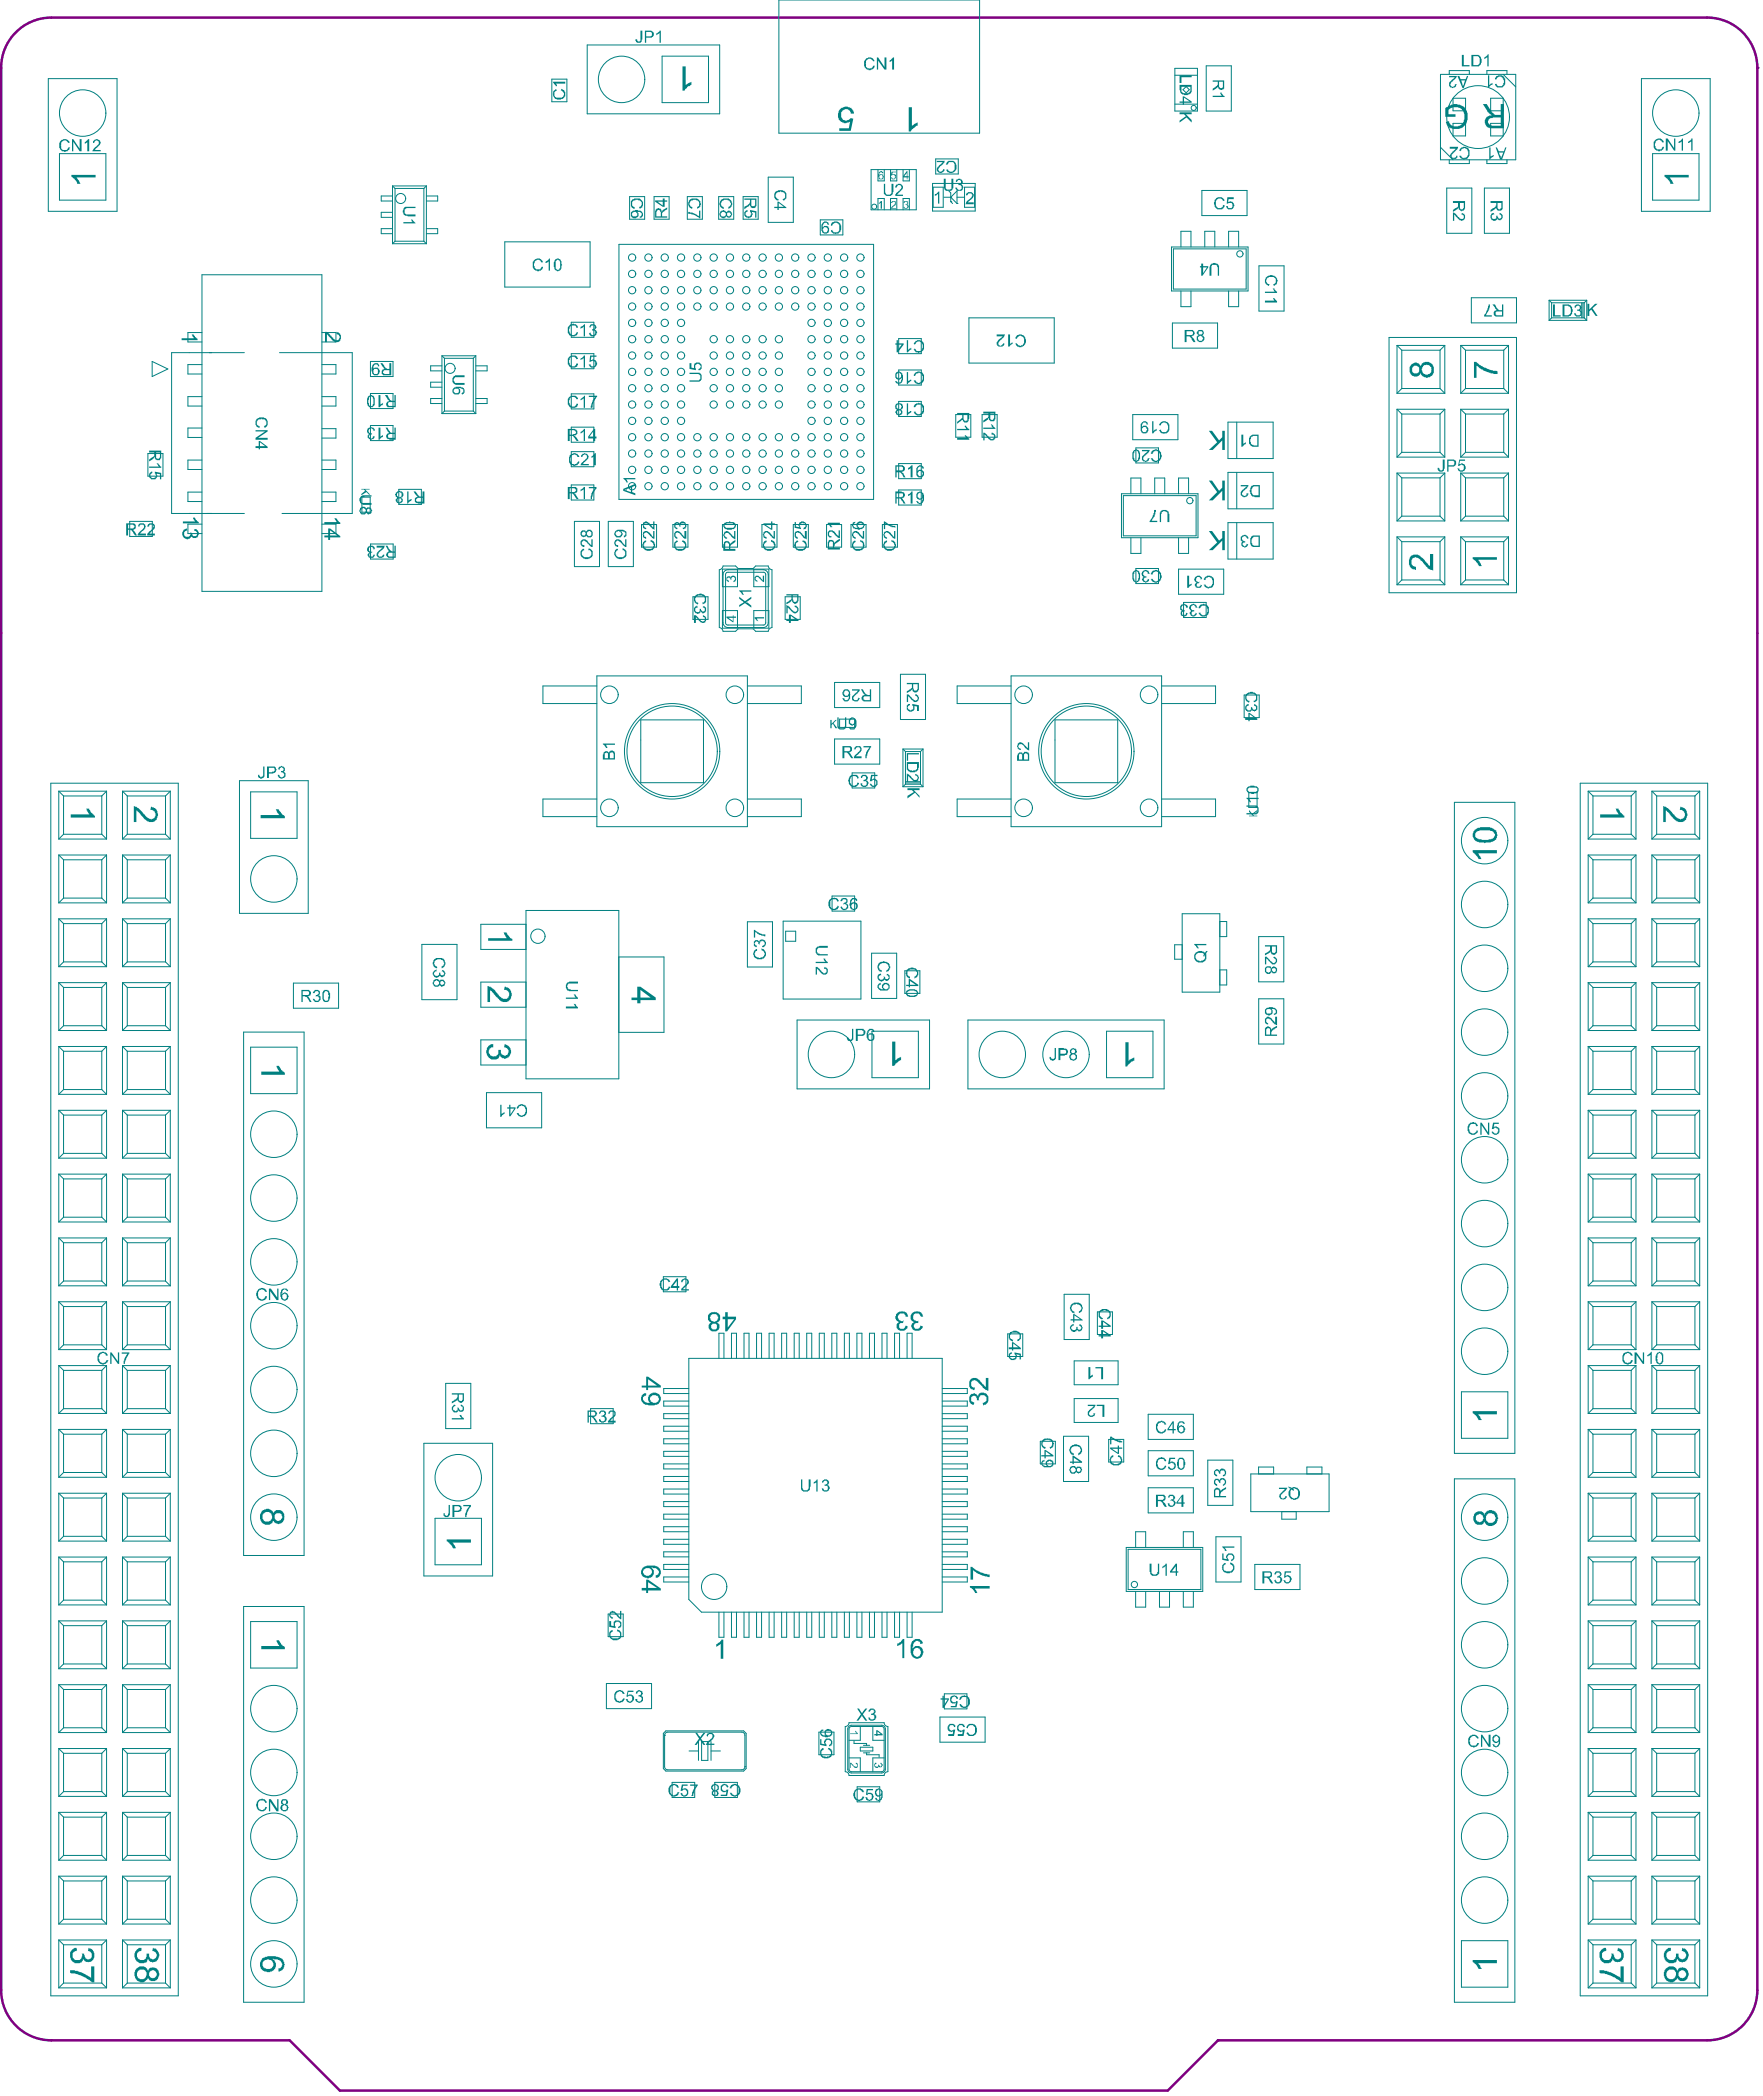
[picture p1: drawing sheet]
<svg xmlns="http://www.w3.org/2000/svg" width="234mm" height="278mm" viewBox="0 0 234 278" stroke-linecap="round" stroke-linejoin="round" font-family="sans-serif">
<path d="M38.4 270.3l6.6 6.6h109.7l6.6-6.6" fill="none" stroke="#800080" stroke-width=".33"/>
<circle cx="161.3" cy="270.3" r=".17" fill="#800080"/>
<path d="M.2 9v254.6M6.8 2.3h219.3M232.8 9v254.6M6.8 270.3h31.6M161.3 270.3h64.8" fill="none" stroke="#800080" stroke-width=".33"/>
<circle cx="232.8" cy="9" r=".17" fill="#800080"/>
<path d="M6.8 2.3a6.7 6.7 0 0 0-6.6 6.7M226.1 2.3a6.7 6.7 0 0 1 6.7 6.7M.2 263.6a6.7 6.7 0 0 0 6.6 6.7M232.8 263.6a6.7 6.7 0 0 1-6.7 6.7" fill="none" stroke="#800080" stroke-width=".33"/>
<g fill="none" stroke="#008080" stroke-width=".13">
<path d="M103.2 0h26.6v17.6h-26.6zM6.4 10.4h9.1v17.6h-9.1zM73.1 10.5h2v3h-2zM77.8 6h17.5v9.1h-17.5zM87.7 7.4h6.2v6.2h-6.2zM155.6 13.8h3M155.6 10h3M155.6 9.1h3v5.6h-3zM156.7 11.9l.4-.4 .4 .4-.4 .4zM159.8 8.7h3.3v6h-3.3zM190.8 9.9h10v11.3h-10zM190.8 19.5l1.7 1.7"/>
<path d="M192 9.9v-.5h2.6v.5M192.5 13h1.6v1.7h-1.6zM192.5 16.3h1.6v1.7h-1.6zM197 9.9v-.5h2.6v.5M197.5 13h1.6v1.7h-1.6zM197.5 16.3h1.6v1.7h-1.6zM199.1 9.9l1.7 1.6M217.4 10.4h9.1v17.6h-9.1zM7.9 20.4h6.1v6.1h-6.1zM26.8 36.4h15.8v41.9h-15.8zM52 30.3h-1.5v.7h1.5M52 26h-1.5v.6h1.5"/>
<path d="M52 28.1h-1.5v.7h1.5M52 24.6l.3 .4M52 24.6h4.5M52 24.6v7.7M52 32.3h4.5M52.3 32l-.3 .3M52.3 25h3.8M52.3 25v7M52.3 32h3.8M56.1 32l.4 .3M56.1 25v7M56.5 30.3h1.5v.7h-1.5"/>
<path d="M56.5 26h1.5v.6h-1.5M56.5 24.6l-.4 .4M56.5 24.6v7.7M66.9 32h11.3v6h-11.3zM82 32.4h33.7v33.8h-33.7zM83.4 26h2v3h-2zM86.6 26h2v3h-2zM91 26h2v3h-2zM95.2 26h2v3h-2zM98.4 26h2v3h-2zM101.8 23.5h3.3v6h-3.3zM108.7 29.1h3v2h-3z"/>
<path d="M115.4 22.5h6v5.3h-6zM116.3 22.5v1.5h.8v-1.5M116.3 27.8v-1.5h.8v1.5M118 22.5v1.5h.8v-1.5M118 27.8v-1.5h.8v1.5M119.6 22.5v1.5h.9v-1.5M119.6 27.8v-1.5h.9v1.5M123.5 24.3h5.7v3.7h-5.7zM123.6 24.8h1.3v2.7h-1.3zM123.9 21.1h3v1.9h-3zM125 26.1h.9M125.7 25.3l.2 .2v1.2"/>
<path d="M125.9 26.1h.1M125.9 26.7h.1M125.9 26.1l.9-.8v1.7M125.9 26.1l.9 .9M125.9 26.7l.3 .3M126.8 27h.1M126.8 26.1h.9M127.8 24.8h1.3v2.7h-1.3zM155.2 32.7h10.1v5.8h-10.1zM155.4 33h9.7v5.3h-9.7zM156.4 32.7v-2.1h1.4v2.1M156.4 38.5v2.1h1.4v-2.1"/>
<path d="M159.2 25.2h6v3.4h-6zM159.6 32.7v-2.1h1.3v2.1M162.7 38.5v2.1h1.4v-2.1M162.7 32.7v-2.1h1.4v2.1M166.8 35.2h3.3v6h-3.3zM191.6 24.9h3.4v6h-3.4zM192 21.2v.5h2.6v-.5M194.9 39.4h6v3.4h-6zM196.6 24.9h3.4v6h-3.4zM197 21.2v.5h2.6v-.5M205.2 39.8l.3 .3M205.2 39.8h5"/>
<path d="M205.2 39.8v2.6M210.2 39.8l-.3 .3M210.2 39.8v2.6M218.9 20.4h6.2v6.1h-6.2zM20.2 47.9l2 1-2 1zM26.8 44.1h-1.9v1.2h1.9M26.8 48.3h-1.9v1.2h1.9M26.8 52.5h-1.9v1.3h1.9M26.8 56.7h-1.9v1.2h1.9M32.4 46.7h-9.7v21.3h9.7M37 46.7h9.7v21.3h-9.3M42.6 44.1h1.9v1.2h-1.9"/>
<path d="M42.6 48.3h1.9v1.2h-1.9M42.6 52.5h1.9v1.3h-1.9M42.6 56.8h1.9v1.2h-1.9M49.1 56.4h3v2h-3zM49.1 47.9h3v2h-3zM49.1 52.1h3v2h-3zM58.5 52.8h-1.5v.7h1.5M58.5 48.5h-1.5v.6h1.5M58.5 50.6h-1.5v.7h1.5M58.5 47.1l.4 .4M58.5 47.1h4.5M58.5 47.1v7.7"/>
<path d="M58.5 54.8h4.5M58.9 54.5l-.4 .3M58.9 47.5h3.8M58.9 47.5v7M58.9 54.5h3.8M62.7 54.5l.3 .3M62.7 47.5v7M63 52.8h1.5v.7h-1.5M63 48.5h1.5v.6h-1.5M63 47.1l-.3 .4M63 47.1v7.7M75.7 59.8h3v2h-3z"/>
<path d="M75.7 42.7h3v2h-3zM75.7 46.8h3v2h-3zM75.7 52.2h3v2h-3zM75.7 56.6h3v2h-3zM119 49h3v2h-3zM119 44.8h3v2h-3zM119 53.2h3v2h-3zM126.6 54.9h2v3h-2zM128.4 42.1h11.3v6h-11.3zM130.1 54.9h2v3h-2zM150.1 54.9h5.9v3.3h-5.9zM150.5 59.3h3v2h-3z"/>
<path d="M155.3 42.8h6v3.3h-6zM162.7 55.9h5.9v4.8h-5.9zM163.8 55.9v4.8M184 44.7h16.9v33.8h-16.9zM185.1 45.8v6.3M185.1 54.2v6.4M185.1 54.2l.6 .6M185.1 54.2h6.3M185.1 52.1h6.3M185.1 45.8h6.3M185.1 45.8l.6 .6M185.7 46.4v5.1"/>
<path d="M185.7 54.8v5.1M185.7 59.9l-.6 .7M185.7 59.9h5.1M185.7 54.8h5.1M185.7 46.4h5.1M185.7 51.5h5.1M185.7 51.5l-.6 .6M190.8 59.9l.6 .7M190.8 46.4v5.1M190.8 54.8v5.1M190.8 51.5l.6 .6M191.4 45.8v6.3"/>
<path d="M191.4 54.2v6.4M191.4 54.2l-.6 .6M191.4 45.8l-.6 .6M193.5 45.8v6.3M193.5 54.2v6.4M193.5 54.2h6.3M193.5 54.2l.6 .6M193.5 52.1h6.3M193.5 45.8h6.3M193.5 45.8l.6 .6M194.1 46.4v5.1M194.1 54.8v5.1"/>
<path d="M194.1 59.9l-.6 .7M194.1 51.5l-.6 .6M194.1 59.9h5.1M194.1 54.8h5.1M194.1 46.4h5.1M194.1 51.5h5.1M199.2 46.4v5.1M199.2 54.8v5.1M199.2 59.9l.6 .7M199.2 51.5l.6 .6M199.8 45.8v6.3M199.8 54.2v6.4"/>
<path d="M199.8 54.2l-.6 .6M199.8 45.8l-.6 .6M205.2 42.4h5M205.5 42.1h4.4M205.5 42.1l-.3 .3M205.5 40.1h4.4M205.5 40.1v2M209.5 40.1v2M209.7 40.1v2M209.9 42.1l.3 .3M209.9 40.1v2M17.2 69.1h3v2h-3z"/>
<path d="M19.6 60.1h2v3h-2zM26.8 69.4h-1.9v1.3h1.9M26.8 65.2h-1.9v1.2h1.9M26.8 60.9h-1.9v1.3h1.9M42.6 60.9h1.9v1.3h-1.9M42.6 65.2h1.9v1.2h-1.9M42.6 69.4h1.9v1.3h-1.9M47.9 65.9h1.1v1.9h-1.1zM49.1 72.1h3v2h-3zM52.8 64.8h3v2h-3zM75.7 64.2h3v2h-3zM76.1 69.1h3.3v6h-3.3z"/>
<path d="M80.6 69.1h3.3v6h-3.3zM85 69.5h2v3h-2zM89.1 69.5h2v3h-2zM91.8 79h2v3h-2zM95.3 75.5v7.6M95.7 69.5h2v3h-2zM95.7 75.4h2v2.3h-2zM95.8 75h1.6l.4 .3h2l.3-.3h1.7M95.8 76.1v6.4M96.1 76.1v6.4M96.4 75.8h4.7M96.4 75.5h4.7"/>
<path d="M99.9 75.4h1.9v2.3h-1.9zM100.9 69.5h2v3h-2zM101.4 76.1v6.4M101.8 76.1v6.4M102.3 75.5v7.6M104 79h2v3h-2zM105.1 69.5h2v3h-2zM109.5 69.5h2v3h-2zM112.7 69.5h2v3h-2zM116.9 69.5h2v3h-2zM119 61.4h3v2h-3zM119 64.9h3v2h-3z"/>
<path d="M148.6 65.4h10.1v5.8h-10.1zM148.8 65.7h9.6v5.3h-9.6zM149.8 65.4v-2.1h1.3v2.1M149.8 71.2v2.1h1.3v-2.1M150.5 75.3h3v2h-3zM153 65.4v-2.1h1.3v2.1M156.1 71.2v2.1h1.3v-2.1M156.1 65.4v-2.1h1.3v2.1M156.1 75.4h6v3.3h-6zM156.8 79.8h3v2h-3zM162.7 62.6h5.9v4.8h-5.9zM162.7 69.2h5.9v4.9h-5.9z"/>
<path d="M163.8 62.6v4.8M163.8 69.2v4.9M185.1 77.5h6.3M185.1 71.1h6.3M185.1 62.7h6.3M185.1 69h6.3M185.1 71.1l.6 .7M185.1 62.7v6.3M185.1 71.1v6.4M185.1 62.7l.6 .6M185.1 60.6h6.3M185.7 71.8h5.1"/>
<path d="M185.7 76.8h5.1M185.7 68.4h5.1M185.7 63.3h5.1M185.7 76.8l-.6 .7M185.7 63.3v5.1M185.7 71.8v5M185.7 68.4l-.6 .6M190.8 68.4l.6 .6M190.8 76.8l.6 .7M190.8 63.3v5.1M190.8 71.8v5M191.4 71.1l-.6 .7"/>
<path d="M191.4 62.7v6.3M191.4 71.1v6.4M191.4 62.7l-.6 .6M193.5 77.5h6.3M193.5 71.1h6.3M193.5 62.7v6.3M193.5 71.1v6.4M193.5 71.1l.6 .7M193.5 62.7l.6 .6M193.5 62.7h6.3M193.5 69h6.3M193.5 60.6h6.3"/>
<path d="M194.1 63.3v5.1M194.1 71.8v5M194.1 71.8h5.1M194.1 76.8h5.1M194.1 76.8l-.6 .7M194.1 68.4l-.6 .6M194.1 68.4h5.1M194.1 63.3h5.1M199.2 63.3v5.1M199.2 71.8v5M199.2 76.8l.6 .7M199.2 68.4l.6 .6"/>
<path d="M199.8 62.7v6.3M199.8 71.1v6.4M199.8 71.1l-.6 .7M199.8 62.7l-.6 .6M79.1 90.9h-7.2v2.3h7.2M79.1 89.5h19.9v20h-19.9zM84.9 95.4h8.3v8.3h-8.3zM95.7 80.9h2v2.3h-2zM95.8 83.6h1.6l.4-.3h2l.3 .3h1.7M96.4 82.8h4.7M96.4 83.1h4.7M99 90.9h7.2v2.3h-7.2"/>
<path d="M99.9 80.9h1.9v2.3h-1.9zM110.6 90.4h5.9v3.3h-5.9zM110.6 97.9h5.9v3.3h-5.9zM111.2 95.3h2v1.1h-2zM119.3 89.3h3.3v6h-3.3zM119.6 99.2l.3 .4M119.6 99.2v5M119.6 99.2h2.7M119.9 99.6v4.3M119.9 99.6h2M121.9 99.6v4.3M122.3 99.2l-.4 .4"/>
<path d="M122.3 99.2v5M133.9 90.9h-7.1v2.3h7.1M133.9 89.5h20v20h-20zM139.8 95.4h8.3v8.3h-8.3zM153.9 90.9h7.1v2.3h-7.1M164.8 92.1h2v3h-2zM6.7 103.7h16.9v160.7h-16.9zM7.8 113.3h6.3M7.8 119.6h6.3M7.8 104.8h6.3M7.8 111.1h6.3M7.8 104.8v6.3"/>
<path d="M7.8 113.3v6.3M7.8 113.3l.6 .6M7.8 104.8l.6 .6M8.4 119h5.1M8.4 113.9h5.1M8.4 110.5h5.1M8.4 105.4h5.1M8.4 105.4v5.1M8.4 113.9v5.1M8.4 119l-.6 .6M8.4 110.5l-.6 .6M13.5 105.4v5.1"/>
<path d="M13.5 113.9v5.1M13.5 119l.6 .6M13.5 110.5l.6 .6M14.1 104.8v6.3M14.1 113.3v6.3M14.1 113.3l-.6 .6M14.1 104.8l-.6 .6M16.2 113.3h6.4M16.2 119.6h6.4M16.2 104.8h6.4M16.2 111.1h6.4M16.2 104.8v6.3"/>
<path d="M16.2 113.3v6.3M16.2 113.3l.7 .6M16.2 104.8l.7 .6M16.9 119h5M16.9 113.9h5M16.9 110.5h5M16.9 105.4h5M16.9 105.4v5.1M16.9 113.9v5.1M16.9 119l-.7 .6M16.9 110.5l-.7 .6M21.9 105.4v5.1"/>
<path d="M21.9 113.9v5.1M21.9 119l.7 .6M21.9 110.5l.7 .6M22.6 104.8v6.3M22.6 113.3v6.3M22.6 113.3l-.7 .6M22.6 104.8l-.7 .6M31.7 103.4h9.1v17.6h-9.1zM33.2 104.9h6.2v6.1h-6.2zM79.1 105.8h-7.2v2.4h7.2M99 105.8h7.2v2.4h-7.2M110.2 118.7h3v2h-3z"/>
<path d="M112.9 102.4h3v2h-3zM119.6 104.2h2.7M119.9 103.5h2M119.9 103.7h2M119.9 103.9l-.3 .3M119.9 103.9h2M121.9 103.9l.4 .3M133.9 105.8h-7.1v2.4h7.1M153.9 105.8h7.1v2.4h-7.1M165.4 105h1.1v2h-1.1zM192.7 106.3h8v86.2h-8zM209.3 103.7h16.9v160.7h-16.9z"/>
<path d="M210.4 104.8v6.3M210.4 113.3v6.3M210.4 113.3h6.3M210.4 119.6h6.3M210.4 104.8h6.3M210.4 111.1h6.3M210.4 113.3l.6 .6M210.4 104.8l.6 .6M211 105.4v5.1M211 113.9v5.1M211 119h5.1M211 113.9h5.1"/>
<path d="M211 110.5h5.1M211 105.4h5.1M211 119l-.6 .6M211 110.5l-.6 .6M216.1 105.4v5.1M216.1 113.9v5.1M216.1 119l.6 .6M216.1 110.5l.6 .6M216.7 104.8v6.3M216.7 113.3v6.3M216.7 113.3l-.6 .6M216.7 104.8l-.6 .6"/>
<path d="M218.8 104.8v6.3M218.8 113.3v6.3M218.8 113.3h6.4M218.8 119.6h6.4M218.8 113.3l.7 .6M218.8 104.8h6.4M218.8 111.1h6.4M218.8 104.8l.7 .6M219.5 105.4v5.1M219.5 113.9v5.1M219.5 119l-.7 .6M219.5 119h5"/>
<path d="M219.5 113.9h5M219.5 110.5h5M219.5 105.4h5M219.5 110.5l-.7 .6M224.5 105.4v5.1M224.5 113.9v5.1M224.5 119l.7 .6M224.5 110.5l.7 .6M225.2 104.8v6.3M225.2 113.3v6.3M225.2 113.3l-.7 .6M225.2 104.8l-.7 .6"/>
<path d="M7.8 138.6h6.3M7.8 130.2h6.3M7.8 136.5h6.3M7.8 121.7h6.3M7.8 128h6.3M7.8 121.7v6.3M7.8 130.2v6.3M7.8 138.6v6.4M7.8 138.6l.6 .7M7.8 130.2l.6 .6M7.8 121.7l.6 .6M8.4 139.3h5.1"/>
<path d="M8.4 135.9h5.1M8.4 130.8h5.1M8.4 127.4h5.1M8.4 122.3h5.1M8.4 122.3v5.1M8.4 130.8v5.1M8.4 139.3v5M8.4 135.9l-.6 .6M8.4 127.4l-.6 .6M13.5 122.3v5.1M13.5 130.8v5.1M13.5 139.3v5"/>
<path d="M13.5 135.9l.6 .6M13.5 127.4l.6 .6M14.1 121.7v6.3M14.1 130.2v6.3M14.1 138.6v6.4M14.1 138.6l-.6 .7M14.1 130.2l-.6 .6M14.1 121.7l-.6 .6M16.2 138.6h6.4M16.2 130.2h6.4M16.2 136.5h6.4M16.2 121.7h6.4"/>
<path d="M16.2 128h6.4M16.2 121.7v6.3M16.2 130.2v6.3M16.2 138.6v6.4M16.2 138.6l.7 .7M16.2 130.2l.7 .6M16.2 121.7l.7 .6M16.9 139.3h5M16.9 135.9h5M16.9 130.8h5M16.9 127.4h5M16.9 122.3h5"/>
<path d="M16.9 122.3v5.1M16.9 130.8v5.1M16.9 139.3v5M16.9 135.9l-.7 .6M16.9 127.4l-.7 .6M21.9 122.3v5.1M21.9 130.8v5.1M21.9 139.3v5M21.9 135.9l.7 .6M21.9 127.4l.7 .6M22.6 121.7v6.3M22.6 130.2v6.3"/>
<path d="M22.6 138.6v6.4M22.6 138.6l-.7 .7M22.6 121.7l-.7 .6M22.6 130.2l-.7 .6M32.3 136.7h8v69.3h-8zM33.2 138.7h6.2v6.2h-6.2zM38.9 130.2h6v3.3h-6zM55.9 125.1h4.6v7.3h-4.6zM69.7 120.6h12.3v22.3h-12.3zM69.7 122.4h-6v3.4h6M69.7 130.1h-6v3.3h6M69.7 137.7h-6v3.4h6"/>
<path d="M82 126.8h6v9.9h-6M99 122.1h3.3v6h-3.3zM103.7 122h10.3v10.3h-10.3zM104.1 123.3h1.3v1.4h-1.3zM105.6 135.1h17.5v9.1h-17.5zM115.5 126.3h3.3v6h-3.3zM115.5 136.6h6.2v6.2h-6.2zM119.9 128.6h2v3h-2zM128.2 135.1h26v9.1h-26zM146.6 136.6h6.1v6.2h-6.1zM156.6 125.1h-1v2h1M156.6 121h5v10.4h-5z"/>
<path d="M161.6 122.1h.9v2h-.9M161.6 128.5h.9v2h-.9M166.7 124.1h3.4v6h-3.4zM166.7 132.3h3.4v6h-3.4zM210.4 121.7v6.3M210.4 130.2v6.3M210.4 138.6v6.4M210.4 138.6l.6 .7M210.4 138.6h6.3M210.4 130.2l.6 .6M210.4 130.2h6.3M210.4 136.5h6.3"/>
<path d="M210.4 121.7l.6 .6M210.4 121.7h6.3M210.4 128h6.3M211 122.3v5.1M211 130.8v5.1M211 139.3v5M211 139.3h5.1M211 135.9h5.1M211 130.8h5.1M211 135.9l-.6 .6M211 127.4h5.1M211 122.3h5.1"/>
<path d="M211 127.4l-.6 .6M216.1 122.3v5.1M216.1 130.8v5.1M216.1 139.3v5M216.1 135.9l.6 .6M216.1 127.4l.6 .6M216.7 121.7v6.3M216.7 130.2v6.3M216.7 138.6v6.4M216.7 138.6l-.6 .7M216.7 130.2l-.6 .6M216.7 121.7l-.6 .6"/>
<path d="M218.8 121.7v6.3M218.8 130.2v6.3M218.8 138.6v6.4M218.8 138.6h6.4M218.8 138.6l.7 .7M218.8 130.2h6.4M218.8 136.5h6.4M218.8 130.2l.7 .6M218.8 121.7h6.4M218.8 128h6.4M218.8 121.7l.7 .6M219.5 122.3v5.1"/>
<path d="M219.5 130.8v5.1M219.5 139.3v5M219.5 139.3h5M219.5 135.9l-.7 .6M219.5 135.9h5M219.5 130.8h5M219.5 127.4l-.7 .6M219.5 127.4h5M219.5 122.3h5M224.5 122.3v5.1M224.5 130.8v5.1M224.5 139.3v5"/>
<path d="M224.5 135.9l.7 .6M224.5 127.4l.7 .6M225.2 121.7v6.3M225.2 130.2v6.3M225.2 138.6v6.4M225.2 138.6l-.7 .7M225.2 130.2l-.7 .6M225.2 121.7l-.7 .6M7.8 155.5h6.3M7.8 147.1h6.3M7.8 153.4h6.3M7.8 145h6.3"/>
<path d="M7.8 147.1v6.3M7.8 155.5v6.4M7.8 155.5l.6 .7M7.8 147.1l.6 .6M8.4 156.2h5.1M8.4 152.8h5.1M8.4 147.7h5.1M8.4 144.3h5.1M8.4 147.7v5.1M8.4 156.2v5M8.4 152.8l-.6 .6M8.4 144.3l-.6 .7"/>
<path d="M13.5 147.7v5.1M13.5 156.2v5M13.5 152.8l.6 .6M13.5 144.3l.6 .7M14.1 147.1v6.3M14.1 155.5v6.4M14.1 155.5l-.6 .7M14.1 147.1l-.6 .6M16.2 155.5h6.4M16.2 147.1h6.4M16.2 153.4h6.4M16.2 145h6.4"/>
<path d="M16.2 147.1v6.3M16.2 155.5v6.4M16.2 155.5l.7 .7M16.2 147.1l.7 .6M16.9 156.2h5M16.9 152.8h5M16.9 147.7h5M16.9 144.3h5M16.9 147.7v5.1M16.9 156.2v5M16.9 152.8l-.7 .6M16.9 144.3l-.7 .7"/>
<path d="M21.9 147.7v5.1M21.9 156.2v5M21.9 152.8l.7 .6M21.9 144.3l.7 .7M22.6 147.1v6.3M22.6 155.5v6.4M22.6 155.5l-.7 .7M22.6 147.1l-.7 .6M64.4 144.7h7.4v4.7h-7.4zM210.4 147.1v6.3M210.4 155.5v6.4M210.4 155.5l.6 .7"/>
<path d="M210.4 155.5h6.3M210.4 147.1l.6 .6M210.4 147.1h6.3M210.4 153.4h6.3M210.4 145h6.3M211 147.7v5.1M211 156.2v5M211 156.2h5.1M211 152.8h5.1M211 147.7h5.1M211 152.8l-.6 .6M211 144.3h5.1"/>
<path d="M211 144.3l-.6 .7M216.1 147.7v5.1M216.1 156.2v5M216.1 152.8l.6 .6M216.1 144.3l.6 .7M216.7 147.1v6.3M216.7 155.5v6.4M216.7 155.5l-.6 .7M216.7 147.1l-.6 .6M218.8 147.1v6.3M218.8 155.5v6.4M218.8 155.5h6.4"/>
<path d="M218.8 155.5l.7 .7M218.8 147.1h6.4M218.8 153.4h6.4M218.8 147.1l.7 .6M218.8 145h6.4M219.5 147.7v5.1M219.5 156.2v5M219.5 156.2h5M219.5 152.8l-.7 .6M219.5 152.8h5M219.5 147.7h5M219.5 144.3l-.7 .7"/>
<path d="M219.5 144.3h5M224.5 147.7v5.1M224.5 156.2v5M224.5 152.8l.7 .6M224.5 144.3l.7 .7M225.2 147.1v6.3M225.2 155.5v6.4M225.2 155.5l-.7 .7M225.2 147.1l-.7 .6M7.8 172.4h6.3M7.8 178.8h6.3M7.8 164h6.3"/>
<path d="M7.8 170.3h6.3M7.8 161.9h6.3M7.8 164v6.3M7.8 172.4v6.4M7.8 172.4l.6 .7M7.8 164l.6 .6M8.4 178.1h5.1M8.4 173.1h5.1M8.4 169.7h5.1M8.4 164.6h5.1M8.4 161.2h5.1M8.4 164.6v5.1"/>
<path d="M8.4 173.1v5M8.4 178.1l-.6 .7M8.4 169.7l-.6 .6M8.4 161.2l-.6 .7M13.5 164.6v5.1M13.5 173.1v5M13.5 178.1l.6 .7M13.5 169.7l.6 .6M13.5 161.2l.6 .7M14.1 164v6.3M14.1 172.4v6.4M14.1 172.4l-.6 .7"/>
<path d="M14.1 164l-.6 .6M16.2 172.4h6.4M16.2 178.8h6.4M16.2 164h6.4M16.2 170.3h6.4M16.2 161.9h6.4M16.2 164v6.3M16.2 172.4v6.4M16.2 172.4l.7 .7M16.2 164l.7 .6M16.9 178.1h5M16.9 173.1h5"/>
<path d="M16.9 169.7h5M16.9 164.6h5M16.9 161.2h5M16.9 164.6v5.1M16.9 173.1v5M16.9 178.1l-.7 .7M16.9 161.2l-.7 .7M16.9 169.7l-.7 .6M21.9 164.6v5.1M21.9 173.1v5M21.9 178.1l.7 .7M21.9 169.7l.7 .6"/>
<path d="M21.9 161.2l.7 .7M22.6 164v6.3M22.6 172.4v6.4M22.6 172.4l-.7 .7M22.6 164l-.7 .6M87.9 169.1h3v2h-3zM91.2 179.9h33.6v33.6h-31.9l-1.7-1.6zM95.2 179.9v-3.3h.7v3.3M96.9 179.9v-3.3h.7v3.3M98.6 179.9v-3.3h.6v3.3M100.2 179.9v-3.3h.7v3.3M101.9 179.9v-3.3h.6v3.3"/>
<path d="M103.5 179.9v-3.3h.7v3.3M105.2 179.9v-3.3h.7v3.3M106.9 179.9v-3.3h.6v3.3M108.5 179.9v-3.3h.7v3.3M110.2 179.9v-3.3h.7v3.3M111.9 179.9v-3.3h.6v3.3M113.5 179.9v-3.3h.7v3.3M115.2 179.9v-3.3h.6v3.3M116.8 179.9v-3.3h.7v3.3M118.5 179.9v-3.3h.7v3.3M120.2 179.9v-3.3h.6v3.3M133.5 176.7h2v3h-2z"/>
<path d="M141 171.4h3.3v6h-3.3zM145.4 173.8h2v3h-2zM210.4 164v6.3M210.4 172.4v6.4M210.4 172.4l.6 .7M210.4 172.4h6.3M210.4 178.8h6.3M210.4 164l.6 .6M210.4 164h6.3M210.4 170.3h6.3M210.4 161.9h6.3M211 164.6v5.1"/>
<path d="M211 173.1v5M211 178.1h5.1M211 173.1h5.1M211 178.1l-.6 .7M211 169.7h5.1M211 164.6h5.1M211 169.7l-.6 .6M211 161.2h5.1M211 161.2l-.6 .7M216.1 164.6v5.1M216.1 173.1v5M216.1 178.1l.6 .7"/>
<path d="M216.1 169.7l.6 .6M216.1 161.2l.6 .7M216.7 164v6.3M216.7 172.4v6.4M216.7 172.4l-.6 .7M216.7 164l-.6 .6M218.8 164v6.3M218.8 172.4v6.4M218.8 172.4h6.4M218.8 178.8h6.4M218.8 172.4l.7 .7M218.8 164h6.4"/>
<path d="M218.8 170.3h6.4M218.8 164l.7 .6M218.8 161.9h6.4M219.5 164.6v5.1M219.5 173.1v5M219.5 178.1l-.7 .7M219.5 178.1h5M219.5 173.1h5M219.5 169.7l-.7 .6M219.5 169.7h5M219.5 164.6h5M219.5 161.2l-.7 .7"/>
<path d="M219.5 161.2h5M224.5 164.6v5.1M224.5 173.1v5M224.5 178.1l.7 .7M224.5 169.7l.7 .6M224.5 161.2l.7 .7M225.2 164v6.3M225.2 172.4v6.4M225.2 164l-.7 .6M225.2 172.4l-.7 .7M7.8 187.2h6.3M7.8 197.8h6.3"/>
<path d="M7.8 189.3h6.3M7.8 195.7h6.3M7.8 180.9h6.3M7.8 180.9v6.3M7.8 189.3v6.4M7.8 197.8v6.3M7.8 197.8l.6 .6M7.8 189.3l.6 .7M7.8 180.9l.6 .6M8.4 198.4h5.1M8.4 195h5.1M8.4 190h5.1"/>
<path d="M8.4 186.6h5.1M8.4 181.5h5.1M8.4 181.5v5.1M8.4 190v5M8.4 198.4v5.1M8.4 195l-.6 .7M8.4 186.6l-.6 .6M13.5 181.5v5.1M13.5 190v5M13.5 198.4v5.1M13.5 195l.6 .7M13.5 186.6l.6 .6"/>
<path d="M14.1 180.9v6.3M14.1 189.3v6.4M14.1 197.8v6.3M14.1 197.8l-.6 .6M14.1 189.3l-.6 .7M14.1 180.9l-.6 .6M16.2 187.2h6.4M16.2 197.8h6.4M16.2 189.3h6.4M16.2 195.7h6.4M16.2 180.9h6.4M16.2 180.9v6.3"/>
<path d="M16.2 189.3v6.4M16.2 197.8v6.3M16.2 197.8l.7 .6M16.2 189.3l.7 .7M16.2 180.9l.7 .6M16.9 198.4h5M16.9 195h5M16.9 190h5M16.9 186.6h5M16.9 181.5h5M16.9 181.5v5.1M16.9 190v5"/>
<path d="M16.9 198.4v5.1M16.9 195l-.7 .7M16.9 186.6l-.7 .6M21.9 181.5v5.1M21.9 190v5M21.9 198.4v5.1M21.9 195l.7 .7M21.9 186.6l.7 .6M22.6 180.9v6.3M22.6 189.3v6.4M22.6 197.8v6.3M22.6 197.8l-.7 .6"/>
<path d="M22.6 189.3l-.7 .7M22.6 180.9l-.7 .6M56.1 191.2h9.2v17.6h-9.2zM59 183.2h3.4v6h-3.4zM78.2 186.6h3v2h-3zM91.2 197.2h-3.3v.7h3.3M91.2 198.9h-3.3v.7h3.3M91.2 183.9h-3.3v.7h3.3M91.2 185.6h-3.3v.7h3.3M91.2 187.3h-3.3v.6h3.3M91.2 188.9h-3.3v.7h3.3M91.2 190.6h-3.3v.6h3.3"/>
<path d="M91.2 192.2h-3.3v.7h3.3M91.2 193.9h-3.3v.7h3.3M91.2 195.6h-3.3v.6h3.3M124.8 197.2h3.3v.7h-3.3M124.8 183.9h3.3v.7h-3.3M124.8 185.6h3.3v.7h-3.3M124.8 187.3h3.3v.6h-3.3M124.8 188.9h3.3v.7h-3.3M124.8 190.6h3.3v.6h-3.3M124.8 192.2h3.3v.7h-3.3M124.8 193.9h3.3v.7h-3.3M124.8 195.6h3.3v.6h-3.3"/>
<path d="M124.8 198.9h3.3v.7h-3.3M137.8 190.9h2v3h-2zM140.9 190.2h3.3v6h-3.3zM142.3 180.3h5.8v3.1h-5.8zM142.3 185.3h5.8v3.1h-5.8zM146.9 190.7h2v3h-2zM152.1 187.3h6v3.4h-6zM152.1 192.2h6v3.3h-6zM152.1 197.1h6v3.3h-6zM160 193.4h3.3v6h-3.3zM165.7 195.2h10.4v5h-10.4zM166.7 195.2v-.9h2v.9"/>
<path d="M173.1 195.2v-.9h2v.9M192.7 195.9h8v69.3h-8zM193.6 184.4h6.1v6.1h-6.1zM210.4 187.2h6.3M210.4 180.9v6.3M210.4 189.3v6.4M210.4 197.8v6.3M210.4 197.8h6.3M210.4 197.8l.6 .6M210.4 189.3h6.3M210.4 195.7h6.3M210.4 189.3l.6 .7"/>
<path d="M210.4 180.9l.6 .6M210.4 180.9h6.3M211 181.5v5.1M211 190v5M211 198.4v5.1M211 198.4h5.1M211 195h5.1M211 190h5.1M211 195l-.6 .7M211 186.6h5.1M211 181.5h5.1M211 186.6l-.6 .6"/>
<path d="M216.1 181.5v5.1M216.1 190v5M216.1 198.4v5.1M216.1 195l.6 .7M216.1 186.6l.6 .6M216.7 180.9v6.3M216.7 189.3v6.4M216.7 197.8v6.3M216.7 197.8l-.6 .6M216.7 189.3l-.6 .7M216.7 180.9l-.6 .6M218.8 187.2h6.4"/>
<path d="M218.8 180.9v6.3M218.8 189.3v6.4M218.8 197.8v6.3M218.8 197.8h6.4M218.8 197.8l.7 .6M218.8 189.3h6.4M218.8 195.7h6.4M218.8 189.3l.7 .7M218.8 180.9h6.4M218.8 180.9l.7 .6M219.5 181.5v5.1M219.5 190v5"/>
<path d="M219.5 198.4v5.1M219.5 198.4h5M219.5 195l-.7 .7M219.5 195h5M219.5 190h5M219.5 186.6l-.7 .6M219.5 186.6h5M219.5 181.5h5M224.5 181.5v5.1M224.5 190v5M224.5 198.4v5.1M224.5 195l.7 .7"/>
<path d="M224.5 186.6l.7 .6M225.2 180.9v6.3M225.2 189.3v6.4M225.2 197.8v6.3M225.2 197.8l-.7 .6M225.2 180.9l-.7 .6M225.2 189.3l-.7 .7M7.8 214.7h6.3M7.8 206.2h6.3M7.8 212.6h6.3M7.8 204.1h6.3M7.8 206.2v6.4"/>
<path d="M7.8 214.7v6.3M7.8 214.7l.6 .6M7.8 206.2l.6 .7M8.4 215.3h5.1M8.4 212h5.1M8.4 206.9h5.1M8.4 203.5h5.1M8.4 206.9v5.1M8.4 215.3v5.1M8.4 212l-.6 .6M8.4 203.5l-.6 .6M13.5 206.9v5.1"/>
<path d="M13.5 215.3v5.1M13.5 212l.6 .6M13.5 203.5l.6 .6M14.1 206.2v6.4M14.1 214.7v6.3M14.1 214.7l-.6 .6M14.1 206.2l-.6 .7M16.2 214.7h6.4M16.2 206.2h6.4M16.2 212.6h6.4M16.2 204.1h6.4M16.2 206.2v6.4"/>
<path d="M16.2 214.7v6.3M16.2 214.7l.7 .6M16.2 206.2l.7 .7M16.9 215.3h5M16.9 212h5M16.9 206.9h5M16.9 203.5h5M16.9 206.9v5.1M16.9 215.3v5.1M16.9 212l-.7 .6M16.9 203.5l-.7 .6M21.9 206.9v5.1"/>
<path d="M21.9 215.3v5.1M21.9 212l.7 .6M21.9 203.5l.7 .6M22.6 206.2v6.4M22.6 214.7v6.3M22.6 214.7l-.7 .6M22.6 206.2l-.7 .7M32.3 212.8h8v52.4h-8zM33.2 214.8h6.2v6.2h-6.2zM57.6 201.1h6.2v6.2h-6.2zM80.6 213.8h2v3h-2zM91.2 200.6h-3.3v.6h3.3"/>
<path d="M91.2 202.2h-3.3v.7h3.3M91.2 203.9h-3.3v.7h3.3M91.2 205.6h-3.3v.6h3.3M91.2 207.2h-3.3v.7h3.3M91.2 208.9h-3.3v.7h3.3M95.2 213.5v3.4h.7v-3.4M96.9 213.5v3.4h.7v-3.4M98.6 213.5v3.4h.6v-3.4M100.2 213.5v3.4h.7v-3.4M101.9 213.5v3.4h.6v-3.4M103.5 213.5v3.4h.7v-3.4M105.2 213.5v3.4h.7v-3.4"/>
<path d="M106.9 213.5v3.4h.6v-3.4M108.5 213.5v3.4h.7v-3.4M110.2 213.5v3.4h.7v-3.4M111.9 213.5v3.4h.6v-3.4M113.5 213.5v3.4h.7v-3.4M115.2 213.5v3.4h.6v-3.4M116.8 213.5v3.4h.7v-3.4M118.5 213.5v3.4h.7v-3.4M120.2 213.5v3.4h.6v-3.4M124.8 200.6h3.3v.6h-3.3M124.8 202.2h3.3v.7h-3.3M124.8 203.9h3.3v.7h-3.3"/>
<path d="M124.8 205.6h3.3v.6h-3.3M124.8 207.2h3.3v.7h-3.3M124.8 208.9h3.3v.7h-3.3M149.2 205h10.1v5.8h-10.1zM149.4 205.2h9.7v5.4h-9.7zM150.4 205v-2.1h1.4v2.1M150.4 210.8v2.1h1.4v-2.1M153.6 210.8v2.1h1.3v-2.1M156.7 205v-2.1h1.4v2.1M156.7 210.8v2.1h1.4v-2.1M161.1 203.6h3.3v6h-3.3zM166.2 207.2h6v3.4h-6z"/>
<path d="M169.8 200.2v1h1.9v-1M210.4 206.2v6.4M210.4 214.7v6.3M210.4 214.7h6.3M210.4 214.7l.6 .6M210.4 206.2h6.3M210.4 212.6h6.3M210.4 206.2l.6 .7M210.4 204.1h6.3M211 206.9v5.1M211 215.3v5.1M211 215.3h5.1"/>
<path d="M211 212h5.1M211 206.9h5.1M211 212l-.6 .6M211 203.5h5.1M211 203.5l-.6 .6M216.1 206.9v5.1M216.1 215.3v5.1M216.1 212l.6 .6M216.1 203.5l.6 .6M216.7 206.2v6.4M216.7 214.7v6.3M216.7 214.7l-.6 .6"/>
<path d="M216.7 206.2l-.6 .7M218.8 206.2v6.4M218.8 214.7v6.3M218.8 214.7h6.4M218.8 214.7l.7 .6M218.8 206.2h6.4M218.8 212.6h6.4M218.8 206.2l.7 .7M218.8 204.1h6.4M219.5 206.9v5.1M219.5 215.3v5.1M219.5 215.3h5"/>
<path d="M219.5 212l-.7 .6M219.5 212h5M219.5 206.9h5M219.5 203.5l-.7 .6M219.5 203.5h5M224.5 206.9v5.1M224.5 215.3v5.1M224.5 212l.7 .6M224.5 203.5l.7 .6M225.2 206.2v6.4M225.2 214.7v6.3M225.2 214.7l-.7 .6"/>
<path d="M225.2 206.2l-.7 .7M7.8 231.6h6.3M7.8 238h6.3M7.8 223.2h6.3M7.8 229.5h6.3M7.8 221h6.3M7.8 223.2v6.3M7.8 231.6v6.4M7.8 231.6l.6 .6M7.8 223.2l.6 .6M8.4 237.3h5.1M8.4 232.2h5.1"/>
<path d="M8.4 228.9h5.1M8.4 223.8h5.1M8.4 220.4h5.1M8.4 223.8v5.1M8.4 232.2v5.1M8.4 237.3l-.6 .7M8.4 228.9l-.6 .6M8.4 220.4l-.6 .6M13.5 223.8v5.1M13.5 232.2v5.1M13.5 237.3l.6 .7M13.5 228.9l.6 .6"/>
<path d="M13.5 220.4l.6 .6M14.1 223.2v6.3M14.1 231.6v6.4M14.1 231.6l-.6 .6M14.1 223.2l-.6 .6M16.2 231.6h6.4M16.2 238h6.4M16.2 223.2h6.4M16.2 229.5h6.4M16.2 221h6.4M16.2 223.2v6.3M16.2 231.6v6.4"/>
<path d="M16.2 231.6l.7 .6M16.2 223.2l.7 .6M16.9 237.3h5M16.9 232.2h5M16.9 228.9h5M16.9 223.8h5M16.9 220.4h5M16.9 223.8v5.1M16.9 232.2v5.1M16.9 237.3l-.7 .7M16.9 228.9l-.7 .6M16.9 220.4l-.7 .6"/>
<path d="M21.9 223.8v5.1M21.9 232.2v5.1M21.9 237.3l.7 .7M21.9 228.9l.7 .6M21.9 220.4l.7 .6M22.6 223.2v6.3M22.6 231.6v6.4M22.6 231.6l-.7 .6M22.6 223.2l-.7 .6M80.3 223h6v3.3h-6zM88 229.9h.1M88 229.9v4.1"/>
<path d="M88.2 229.3h10.3l.3 .3v4.7l-.3 .3h-10.3l-.3-.3v-4.7zM88.5 234.4h9.8M88.5 229.4h9.8M89 236.1h3v2h-3zM91.3 231.9h1.2M92.5 230.7v2.5M92.9 230.7h.9v2.5h-.9zM94.2 230.7v2.5M94.2 231.9h1.2M94.7 236.1h3v2h-3zM98.7 234h.1M98.7 229.9v4.1"/>
<path d="M108.5 229.4h2v3h-2zM112 228.7v6M112.3 229v5.3M112.5 232.9h1.5v1.8M112.5 235.2h4.6M112.5 229v5.3M112.5 228.2h4.6M112.8 234.8h4M112.8 234.7h4M112.8 228.5h4M112.8 228.7h4M113.1 230.6v.3h1.7v.3"/>
<path d="M113.5 236.7h3v2h-3zM114 231.4h1.6v.5h-1.6zM114 228.7v1.8h-1.5M114.4 231.2h.8M114.4 232.2h.8M114.8 232.2v.2h1.7v.4M115.6 228.7v1.8h1.5M117.1 229v5.3M117.1 232.9h-1.5v1.8M117.3 229v5.3M117.6 228.7v6M124.5 227.4h6v3.4h-6z"/>
<path d="M125.1 224.4h3v2h-3zM210.4 223.2v6.3M210.4 231.6v6.4M210.4 231.6h6.3M210.4 238h6.3M210.4 231.6l.6 .6M210.4 223.2h6.3M210.4 229.5h6.3M210.4 223.2l.6 .6M210.4 221h6.3M211 223.8v5.1M211 232.2v5.1"/>
<path d="M211 237.3h5.1M211 232.2h5.1M211 237.3l-.6 .7M211 228.9h5.1M211 223.8h5.1M211 228.9l-.6 .6M211 220.4h5.1M211 220.4l-.6 .6M216.1 223.8v5.1M216.1 232.2v5.1M216.1 237.3l.6 .7M216.1 228.9l.6 .6"/>
<path d="M216.1 220.4l.6 .6M216.7 223.2v6.3M216.7 231.6v6.4M216.7 231.6l-.6 .6M216.7 223.2l-.6 .6M218.8 223.2v6.3M218.8 231.6v6.4M218.8 231.6h6.4M218.8 238h6.4M218.8 231.6l.7 .6M218.8 223.2h6.4M218.8 229.5h6.4"/>
<path d="M218.8 223.2l.7 .6M218.8 221h6.4M219.5 223.8v5.1M219.5 232.2v5.1M219.5 237.3l-.7 .7M219.5 237.3h5M219.5 232.2h5M219.5 228.9h5M219.5 223.8h5M219.5 220.4l-.7 .6M219.5 228.9l-.7 .6M219.5 220.4h5"/>
<path d="M224.5 223.8v5.1M224.5 232.2v5.1M224.5 237.3l.7 .7M224.5 228.9l.7 .6M224.5 220.4l.7 .6M225.2 223.2v6.3M225.2 231.6v6.4M225.2 231.6l-.7 .6M225.2 223.2l-.7 .6M7.8 257h6.3M7.8 248.5h6.3M7.8 254.9h6.3"/>
<path d="M7.8 240.1h6.3M7.8 246.4h6.3M7.8 240.1v6.3M7.8 248.5v6.4M7.8 257v6.3M7.8 257l.6 .6M7.8 248.5l.6 .7M7.8 240.1l.6 .6M8.4 257.6h5.1M8.4 254.2h5.1M8.4 249.2h5.1M8.4 245.8h5.1"/>
<path d="M8.4 240.7h5.1M8.4 240.7v5.1M8.4 249.2v5M8.4 257.6v5.1M8.4 254.2l-.6 .7M8.4 245.8l-.6 .6M13.5 240.7v5.1M13.5 249.2v5M13.5 257.6v5.1M13.5 254.2l.6 .7M13.5 245.8l.6 .6M14.1 240.1v6.3"/>
<path d="M14.1 248.5v6.4M14.1 257v6.3M14.1 257l-.6 .6M14.1 248.5l-.6 .7M14.1 240.1l-.6 .6M16.2 257h6.4M16.2 248.5h6.4M16.2 254.9h6.4M16.2 240.1h6.4M16.2 246.4h6.4M16.2 240.1v6.3M16.2 248.5v6.4"/>
<path d="M16.2 257v6.3M16.2 257l.7 .6M16.2 248.5l.7 .7M16.2 240.1l.7 .6M16.9 257.6h5M16.9 254.2h5M16.9 249.2h5M16.9 245.8h5M16.9 240.7h5M16.9 254.2l-.7 .7M16.9 240.7v5.1M16.9 249.2v5"/>
<path d="M16.9 257.6v5.1M16.9 245.8l-.7 .6M21.9 240.7v5.1M21.9 249.2v5M21.9 257.6v5.1M21.9 254.2l.7 .7M21.9 245.8l.7 .6M22.6 248.5l-.7 .7M22.6 240.1v6.3M22.6 248.5v6.4M22.6 257v6.3M22.6 257l-.7 .6"/>
<path d="M22.6 240.1l-.7 .6M193.6 257.1h6.1v6.1h-6.1zM210.4 257h6.3M210.4 240.1v6.3M210.4 248.5v6.4M210.4 257v6.3M210.4 257l.6 .6M210.4 248.5h6.3M210.4 254.9h6.3M210.4 248.5l.6 .7M210.4 240.1h6.3M210.4 246.4h6.3"/>
<path d="M210.4 240.1l.6 .6M211 240.7v5.1M211 249.2v5M211 257.6v5.1M211 257.6h5.1M211 254.2h5.1M211 249.2h5.1M211 254.2l-.6 .7M211 245.8h5.1M211 240.7h5.1M211 245.8l-.6 .6M216.1 240.7v5.1"/>
<path d="M216.1 249.2v5M216.1 257.6v5.1M216.1 254.2l.6 .7M216.1 245.8l.6 .6M216.7 240.1v6.3M216.7 248.5v6.4M216.7 257v6.3M216.7 257l-.6 .6M216.7 248.5l-.6 .7M216.7 240.1l-.6 .6M218.8 257h6.4M218.8 240.1v6.3"/>
<path d="M218.8 248.5v6.4M218.8 257v6.3M218.8 257l.7 .6M218.8 248.5h6.4M218.8 254.9h6.4M218.8 248.5l.7 .7M218.8 240.1h6.4M218.8 246.4h6.4M218.8 240.1l.7 .6M219.5 257.6h5M219.5 254.2l-.7 .7M219.5 240.7v5.1"/>
<path d="M219.5 249.2v5M219.5 257.6v5.1M219.5 254.2h5M219.5 249.2h5M219.5 245.8l-.7 .6M219.5 245.8h5M219.5 240.7h5M224.5 240.7v5.1M224.5 249.2v5M224.5 257.6v5.1M224.5 254.2l.7 .7M224.5 245.8l.7 .6"/>
<path d="M225.2 248.5l-.7 .7M225.2 240.1v6.3M225.2 248.5v6.4M225.2 257v6.3M225.2 257l-.7 .6M225.2 240.1l-.7 .6M7.8 263.3h6.3M8.4 262.7h5.1M8.4 262.7l-.6 .6M13.5 262.7l.6 .6M16.2 263.3h6.4M16.9 262.7h5"/>
<path d="M16.9 262.7l-.7 .6M21.9 262.7l.7 .6M210.4 263.3h6.3M211 262.7h5.1M211 262.7l-.6 .6M216.1 262.7l.6 .6M218.8 263.3h6.4M219.5 262.7h5M219.5 262.7l-.7 .6M224.5 262.7l.7 .6"/>
</g>
<g fill="#008080">
<path d="M205.7 40.3h.3v1.5h.7v.1h-1z"/>
<path d="M208.7 40.4a.55 .55 0 0 1 .8 .4l-.2 .3 .1 .1a.47 .47 0 0 1 .1 .6 .47 .47 0 0 1-.6 .1h-.1l-.3-.3v-.1h.3a.33 .33 0 0 0 .2 .3 .33 .33 0 0 0 .3-.1 .36 .36 0 0 0 0-.4 .36 .36 0 0 0-.4-.1v-.2a.32 .32 0 0 0 .4-.4 .3 .3 0 0 0-.3-.1 .3 .3 0 0 0-.2 .2h-.3h.1z"/>
<path d="M102.7 25.4h.1a.92 .92 0 0 1 1.4 .2v.3a.38 .38 0 0 1-.2 .5l-.1 .1h-.2v-.1l.1-.1a.44 .44 0 0 0 .2-.6l-.1-.2-.3-.1a.59 .59 0 0 0-.9 .6l.3 .4h.2l-.1 .2-.1-.1a.67 .67 0 0 1-.4-1z"/>
<path d="M34.9 101.5h.1v1a.44 .44 0 0 1-.3 .6 .44 .44 0 0 1-.5-.5h.2v.2l.1 .2 .3-.1 .1-.2z"/>
<path d="M37.1 101.5h.1v-.1l.2 .1a.32 .32 0 0 1 .3 .5v.1l-.1 .1a.49 .49 0 0 1 .2 .6 .49 .49 0 0 1-.5 .3h-.2a.32 .32 0 0 1-.3-.5l.3 .1a.3 .3 0 0 0 .3 .3 .3 .3 0 0 0 .2-.4v-.2l-.4-.1v-.2a.3 .3 0 0 0 .4-.3l-.4-.2-.1 .2v.2l-.3-.1z"/>
<path d="M191.1 60.9h.3v1.2l-.1 .1a.44 .44 0 0 1-.6 .3 .44 .44 0 0 1-.3-.5h.2l.1 .1a.23 .23 0 0 0 .3 .2 .23 .23 0 0 0 .1-.3z"/>
<path d="M193.3 60.9h.8v.1h-.7l-.1 .5a.59 .59 0 0 1 .7 0 .59 .59 0 0 1 .2 .6h-.1l-.1 .3-.4 .1a.32 .32 0 0 1-.5-.4h.2a.3 .3 0 0 0 .3 .2 .3 .3 0 0 0 .3-.3 .33 .33 0 0 0-.2-.4 .33 .33 0 0 0-.4 .1h-.2z"/>
<path d="M96 70.4a.64 .64 0 0 1 .8 .4l.4 .4v-.9h.2v1.1h-.2l-.6-.6a.27 .27 0 0 0-.3-.2 .27 .27 0 0 0-.2 .2h-.1a.3 .3 0 0 0 .3 .4v.2h-.1a.3 .3 0 0 1-.3-.4h-.1v-.2h.1z"/>
<path d="M194.8 229.9l.3-.1a.71 .71 0 0 1 .7 .5l-.2-.1a.44 .44 0 0 0-.5-.2 .44 .44 0 0 0-.4 .4v.1v.3a.46 .46 0 0 0 .4 .4 .46 .46 0 0 0 .5-.2l.1-.1h.2l-.1 .1a.65 .65 0 0 1-.9 .4 .9 .9 0 0 1-.4-1l.1-.3z"/>
<path d="M196.2 229.8h.1l.9 1.2v-1.2h.2v1.6h-.2l-.9-1.3v1.3h-.1z"/>
<path d="M75.5 60.3l.2-.2a.7 .7 0 0 1 1 .4h-.2l-.1-.2a.59 .59 0 0 0-.8 .5v.2a.52 .52 0 0 0 .3 .5 .52 .52 0 0 0 .6-.2l.1-.2h.1v.1a.7 .7 0 0 1-1 .4 1.01 1.01 0 0 1-.2-1.2z"/>
<path d="M77.2 60.1l.2-.1a.52 .52 0 0 1 .5 .3 .52 .52 0 0 1-.1 .6l-.6 .6h.8v.1h-1.1l.1-.2 .5-.5a.33 .33 0 0 0 .2-.5 .33 .33 0 0 0-.5-.1v.2h-.2v-.2z"/>
<path d="M78.8 60h.1v1.6h-.2v-1.2l-.2 .2h-.2v-.2z"/>
<path d="M139.7 138.8h.2v1.3a.45 .45 0 0 1-.8 .2l-.1-.3h.2a.26 .26 0 0 0 .3 .3 .26 .26 0 0 0 .2-.4z"/>
<path d="M50.1 56.6h.3v1.2l.3-.1v.1l-.4 .4h-.2z"/>
<path d="M48.7 56.7l.3-.1h.3a.32 .32 0 0 1 .3 .5h-.1a.33 .33 0 0 0-.4-.3 .33 .33 0 0 0-.3 .3 .33 .33 0 0 0 .4 .3h.1l-.2 .2a.22 .22 0 0 0-.2 .1 .22 .22 0 0 0 .1 .3v.1h.3l.2-.4 .1 .1v.3h-.1a.34 .34 0 0 1-.6 0 .32 .32 0 0 1-.2-.3 .32 .32 0 0 1 .3-.3 .4 .4 0 0 1-.4-.3 .4 .4 0 0 1 .1-.4z"/>
<path d="M41.7 131.1h.3a.34 .34 0 0 1 .4 .4v.2l-.2 .2a.33 .33 0 0 1 .3 .2 .33 .33 0 0 1-.1 .4 .5 .5 0 0 1-.5 .2 .5 .5 0 0 1-.5-.4l.3 .1a.32 .32 0 0 0 .4 .1 .32 .32 0 0 0 .2-.4l-.2-.1h-.3l.1-.2a.32 .32 0 0 0 .3-.4h-.1a.24 .24 0 0 0-.3-.1 .24 .24 0 0 0-.1 .2h-.3z"/>
<path d="M123.8 25.7h.2l.4-.3v1.6h-.1v-1.3l-.2 .2h-.2v.1h-.1z"/>
<path d="M134.9 98.4l.2-.1 .4 .1 .7 .7v-.8h.1v1.1l-.2-.1-.5-.6a.37 .37 0 0 0-.5-.1 .37 .37 0 0 0-.2 .4l.2 .2h.1v.1a.51 .51 0 0 1-.4-.7z"/>
<path d="M142.1 172.6a1.13 1.13 0 0 1 1.2 .3l.1 .2-.1 .4a.42 .42 0 0 1-.4 .4v-.2a.48 .48 0 0 0 .4-.6h-.1a.32 .32 0 0 0-.5-.3v-.1l-.3 .1a.46 .46 0 0 0-.4 .3 .46 .46 0 0 0 .2 .5l.1 .1v.3l-.1-.1a.7 .7 0 0 1-.4-1z"/>
<path d="M142 175.4l.2-.1v.3a.32 .32 0 0 0-.3 .4h.1a.32 .32 0 0 0 .4 .2 .32 .32 0 0 0 .2-.4h.1v.2l.2 .2 .1-.1a.25 .25 0 0 0 .3-.3 .25 .25 0 0 0-.3-.2h-.1l.1-.2a.3 .3 0 0 1 .3 .4 .46 .46 0 0 1-.2 .6h-.3l-.1-.3a.43 .43 0 0 1-.5 .3 .43 .43 0 0 1-.4-.4h-.1v-.2z"/>
<path d="M34.2 170.8l.3-.1v-.1h.4v.1a.3 .3 0 0 1 .4 .3l.1 .1h-.3l-.2-.2a.52 .52 0 0 0-.5 0 .52 .52 0 0 0-.2 .5v.1a.58 .58 0 0 0 .4 .6 .43 .43 0 0 0 .5-.4h.3v.2h-.1a.3 .3 0 0 1-.4 .3v.1h-.4a.84 .84 0 0 1-.5-1.2z"/>
<path d="M35.6 170.7h.3l.8 1.2v-1.2h.2v1.5h-.3l-.8-1.2v1.2h-.2z"/>
<path d="M91.4 26.4a1.17 1.17 0 0 1 1.4 .2l.1 .4-.1 .2a.3 .3 0 0 1-.4 .4h-.1v-.2l.3-.1 .1-.3-.1-.1a.3 .3 0 0 0-.3-.4h-.1h-.4a.59 .59 0 0 0-.5 .6l.1 .2 .4 .2-.1 .1a.42 .42 0 0 1-.4-.4h-.1v-.4z"/>
<path d="M91.2 28.1l.6 .1 .3 .1 .5 .4v-.8h.2v1h-.2a1.47 1.47 0 0 0-1-.5v-.1h-.4z"/>
<path d="M112.9 91.3h1v.3l-.2 .1a1.29 1.29 0 0 0-.7 .9h.1a.31 .31 0 0 0 .4 .1 .31 .31 0 0 0 .2-.3l.2 .1a.54 .54 0 0 1-.5 .4 .54 .54 0 0 1-.5-.2 .38 .38 0 0 1 .1-.6l.6-.6h-.7z"/>
<path d="M108.3 125.4l.3-.1h1.1v.2h-1a.42 .42 0 0 0-.5 .3 .42 .42 0 0 0 .2 .5h.2v.1h1.1v.2h-1.1a.66 .66 0 0 1-.5-1z"/>
<path d="M108.1 127.4h1.2l-.2-.2v-.1v-.1h.2v.1l.4 .3v.2h-1.6z"/>
<path d="M108.1 128.1h.2l.7 .7a.27 .27 0 0 0 .3 .1 .27 .27 0 0 0 .2-.3l-.1-.3h-.3l.1-.2 .1 .1a.32 .32 0 0 1 .4 .4 .46 .46 0 0 1-.3 .5 .46 .46 0 0 1-.6-.2l-.6-.6v.8h-.1z"/>
<path d="M161.1 26.2a.73 .73 0 0 1 1.1 .3l-.2 .1a.48 .48 0 0 0-.6-.3 .48 .48 0 0 0-.3 .6 .5 .5 0 0 0 .1 .6 .5 .5 0 0 0 .6 0l.2-.1v-.3l.2 .1v.2a.7 .7 0 0 1-1.1 .2 .93 .93 0 0 1 0-1.4z"/>
<path d="M162.6 26.1h.8v.3h-.6l-.1 .4a.52 .52 0 0 1 .5-.1 .52 .52 0 0 1 .3 .5l-.1 .1a.49 .49 0 0 1-.6 .4l-.4-.3v-.1h.3a.28 .28 0 0 0 .2 .3 .28 .28 0 0 0 .3-.1 .36 .36 0 0 0 0-.5 .36 .36 0 0 0-.5 0h-.2z"/>
<path d="M125.6 21.3h.3a.73 .73 0 0 1 .8 .8 .78 .78 0 0 1-.4 .7 .78 .78 0 0 1-.9-.1v-.2l.1-.1a.48 .48 0 0 0 .6 .3 .48 .48 0 0 0 .4-.5v-.2a.46 .46 0 0 0-.3-.5 .46 .46 0 0 0-.6 .1l-.1 .2h-.2l.1-.2z"/>
<path d="M124.1 21.3h1.1l-.1 .3-.7 .6a.33 .33 0 0 0 0 .4 .33 .33 0 0 0 .4 .1l.1-.3h.2v.1a.3 .3 0 0 1-.3 .3v.1a.54 .54 0 0 1-.6-.2 .54 .54 0 0 1 0-.5l.6-.7h-.7z"/>
<path d="M120.7 65.1h.2v1.6h-.3v-1.2l-.3 .2v-.2z"/>
<path d="M114.8 7.7l.3-.1a.53 .53 0 0 1 .6 .3h.1v.2l-.2-.1a.46 .46 0 0 0-.6-.1 .46 .46 0 0 0-.3 .5l-.1 .1h.1a.38 .38 0 0 0 .2 .5l.3 .1v-.1h.4v-.3h.3l-.1 .1a.6 .6 0 0 1-.5 .5l-.4-.1a.9 .9 0 0 1-.4-1l.1-.3z"/>
<path d="M116.2 7.6h.1l.9 1.3v-1.3h.2v1.6h-.2l-.9-1.2v1.2h-.1z"/>
<path d="M118.3 7.6h.1v1.6h-.2v-1.2l-.4 .2v-.2z"/>
<path d="M130.3 56.6h1.2l-.2-.1v-.2v-.1h.1l.5 .6h-1.6z"/>
<path d="M130.3 57.3l.3 .1 .3 .3a.58 .58 0 0 0 .6 .5v-.1a.27 .27 0 0 0 .2-.4 .27 .27 0 0 0-.4-.1v-.3a.5 .5 0 0 1 .6 .7 .5 .5 0 0 1-.9 .2l-.6-.6v.7h-.1z"/>
<path d="M113 71.7l.3-.1 .1 .2-.1 .1a.44 .44 0 0 0-.3 .5 .44 .44 0 0 0 .5 .3h.2a.54 .54 0 0 0 .5-.2 .54 .54 0 0 0 .1-.6l-.2-.1h-.1v-.3v.1a.43 .43 0 0 1 .5 .5l.1 .1-.1 .4-.3 .3-.5 .1a.76 .76 0 0 1-.8-1z"/>
<path d="M113 70.4a.74 .74 0 0 1 1 .5l.3 .2v-.8h.2v1.1h-.3l-.7-.8h-.1v-.1l-.2 .1a.31 .31 0 0 0-.2 .4 .31 .31 0 0 0 .4 .2v.2a.32 .32 0 0 1-.5-.4v-.3z"/>
<path d="M116.5 127.5l.5-.2 .3 .1a.69 .69 0 0 1 .5 .9v.3l-.3 .1v.1h-.1v-.3a.37 .37 0 0 0 .3-.3 .37 .37 0 0 0-.1-.4 .62 .62 0 0 0-.8-.2 .62 .62 0 0 0-.3 .8l.3 .2-.1 .2v-.1a.3 .3 0 0 1-.4-.4l-.1-.4z"/>
<path d="M116.4 129l.3-.1v.3a.3 .3 0 0 0-.3 .3 .3 .3 0 0 0 .3 .3 .32 .32 0 0 0 .4-.5h-.1l.3 .1a.23 .23 0 0 0 .2 .3 .23 .23 0 0 0 .2-.4l-.1-.1h-.2l.1-.2 .2 .1a.44 .44 0 0 1 .1 .6v.1a.31 .31 0 0 1-.4 .1 .31 .31 0 0 1-.2-.2 .37 .37 0 0 1-.3 .3 .37 .37 0 0 1-.4-.1 .53 .53 0 0 1-.1-.9z"/>
<path d="M8.2 18.5l.2-.1a.71 .71 0 0 1 .8 .5h-.3a.44 .44 0 0 0-.4-.3 .44 .44 0 0 0-.4 .4l-.1 .3h.1a.38 .38 0 0 0 .2 .5v.1h.1a.45 .45 0 0 0 .6-.3v-.1h.3l-.1 .1a.65 .65 0 0 1-.9 .4 .9 .9 0 0 1-.4-1v-.2z"/>
<path d="M9.5 18.4h.2l.9 1.3v-1.3h.2v1.6h-.2l-.9-1.2v1.2h-.2z"/>
<path d="M11.6 18.4h.2v1.6h-.2v-1.1l-.4 .1v-.1z"/>
<path d="M12.5 18.5h.1a.46 .46 0 0 1 .6 .1 .46 .46 0 0 1-.1 .7l-.6 .6h.8v.1h-1.1l.1-.2 .6-.6a.27 .27 0 0 0 .2-.3 .27 .27 0 0 0-.2-.2l-.1-.1a.3 .3 0 0 0-.3 .3h-.2v-.2z"/>
<path d="M126.8 56.8h1.2l-.1-.2h-.1v-.2h.2l.1 .3 .3 .1v.2h-1.6z"/>
<path d="M126.8 58h1.2l-.2-.3h.2l.4 .4v.1h-1.6z"/>
<path d="M60.1 49.8h.2v-.1h1.2v.3h-1.1a.35 .35 0 0 0-.3 .5h.1a.26 .26 0 0 0 .1 .3 .26 .26 0 0 0 .3-.1h.9v.3h-1.1a.72 .72 0 0 1-.3-1.2z"/>
<path d="M153.5 193.1h.1a.65 .65 0 0 1 .9 .4l-.2 .1-.1-.1a.38 .38 0 0 0-.3-.3 .38 .38 0 0 0-.3 .1l-.2 .2a.68 .68 0 0 0 .5 1l.3-.1 .1-.3 .2 .2a.71 .71 0 0 1-.9 .4 .71 .71 0 0 1-.5-.8l.1-.6z"/>
<path d="M154.9 193.1h.8v.2h-.6l-.1 .4a.52 .52 0 0 1 .6 0 .52 .52 0 0 1 .1 .6v.1a.58 .58 0 0 1-1 0v-.1l.3 .1a.26 .26 0 0 0 .3 .1 .26 .26 0 0 0 .2-.2h.1v-.3l-.2-.1a.32 .32 0 0 0-.5 0h-.2z"/>
<path d="M47.9 64.8h1.1h-.6l.6 .6v.2l-.5-.4-.6 .4v-.2l.5-.4-.2-.2h-.3z"/>
<path d="M165.2 91.8l.3-.1a.79 .79 0 0 1 1.1 .5v.1a.47 .47 0 0 1-.5 .7v.1l-.1-.3a.32 .32 0 0 0 .4-.4 .49 .49 0 0 0-.7-.5h-.2v.1a.35 .35 0 0 0-.4 .5l.1 .2 .3 .1v.3a.7 .7 0 0 1-.5-1z"/>
<path d="M165.1 93.3l.3-.1 .1 .2-.1 .1a.3 .3 0 0 0-.3 .3 .3 .3 0 0 0 .4 .3 .3 .3 0 0 0 .2-.3v-.1h.2a.32 .32 0 0 0 .4 .3v-.1a.24 .24 0 0 0 .1-.3 .24 .24 0 0 0-.3-.1v-.3l.1 .1a.32 .32 0 0 1 .4 .5 .3 .3 0 0 1-.4 .4l-.1 .1v-.1h-.1l-.2-.2a.33 .33 0 0 1-.2 .3 .33 .33 0 0 1-.4-.1l-.3-.2v-.4z"/>
<path d="M133.8 176.4h.1a.94 .94 0 0 1 1.2 .2 .63 .63 0 0 1-.3 1v.1l-.1-.2h.1a.51 .51 0 0 0 .2-.7 .51 .51 0 0 0-.6-.3 .47 .47 0 0 0-.6 .4 .47 .47 0 0 0 .4 .6l-.1 .2a.7 .7 0 0 1-.4-1z"/>
<path d="M133.7 179.2l.4-.1v.2a.28 .28 0 0 0-.3 .2 .28 .28 0 0 0 .1 .3v.1a.4 .4 0 0 0 .6-.1l.1-.2-.2-.2v-.3l.8 .2v.8h-.1v-.6l-.5-.1a.4 .4 0 0 1 0 .6 .57 .57 0 0 1-.8 0 .57 .57 0 0 1-.1-.8z"/>
<path d="M194.7 148.7h.1a.65 .65 0 0 1 1 .4l-.2 .1-.1-.1a.38 .38 0 0 0-.3-.3 .38 .38 0 0 0-.4 .2l-.1 .1a.68 .68 0 0 0 .5 1l.4-.2v-.2l.2 .1a.69 .69 0 0 1-.8 .5 .69 .69 0 0 1-.6-.7l.1-.6z"/>
<path d="M196.1 148.7h.2l.8 1.3v-1.3h.2v1.6h-.2l-.8-1.3v1.3h-.2z"/>
<path d="M197.8 148.7h.7v.2h-.5l-.1 .4 .1-.1h.3v.1a.32 .32 0 0 1 .3 .4 .54 .54 0 0 1-.3 .6 .54 .54 0 0 1-.6-.2l-.1-.2 .3 .1a.26 .26 0 0 0 .3 .1 .26 .26 0 0 0 .2-.2 .24 .24 0 0 0 .1-.3 .24 .24 0 0 0-.3-.1v-.1h-.2l-.1 .2h-.3z"/>
<path d="M110.9 95h.2v1a.43 .43 0 0 0 .4 .5 .43 .43 0 0 0 .4-.5v-1h.2v1a.56 .56 0 0 1-.2 .5 .56 .56 0 0 1-.6 .1h-.1l-.3-.2z"/>
<path d="M141.8 191.6a.94 .94 0 0 1 1.5 .1v.2v.4a.3 .3 0 0 1-.4 .4l-.1 .1v-.3a.5 .5 0 0 0 .3-.6 .5 .5 0 0 0-.6-.3 .53 .53 0 0 0-.6 .2 .53 .53 0 0 0 .1 .6l.2 .1v.3a.68 .68 0 0 1-.5-1.1z"/>
<path d="M89.6 71.6h.1l.1 .2-.2 .1a.44 .44 0 0 0-.1 .6 .73 .73 0 0 0 .8 .2 .47 .47 0 0 0 .4-.5 .47 .47 0 0 0-.4-.4l.1-.3v.1a.6 .6 0 0 1 .4 .9 .81 .81 0 0 1-1.1 .4 .81 .81 0 0 1-.3-1.1z"/>
<path d="M89.4 70.4h.1a.72 .72 0 0 1 .9 .4l.3 .3v-.8h.2v1.1l-.4-.1-.3-.5-.2-.2h-.2a.27 .27 0 0 0-.4 .1 .27 .27 0 0 0 .2 .4l.1 .3a.43 .43 0 0 1-.4-.6z"/>
<path d="M89.4 69.2a.4 .4 0 0 1 .6 .1v.1a.43 .43 0 0 1 .4-.3 .43 .43 0 0 1 .4 .3h.1l-.1 .6-.3 .1-.1-.2a.31 .31 0 0 0 .4-.4 .31 .31 0 0 0-.6-.1l-.1 .2 .1 .1h-.2a.31 .31 0 0 0-.1-.3 .31 .31 0 0 0-.4 0 .34 .34 0 0 0 .2 .5v.2a.47 .47 0 0 1-.4-.7z"/>
<path d="M83.8 26.4h.2v-.1a.91 .91 0 0 1 1.2 .5v.3a.45 .45 0 0 1-.4 .5l-.1-.2a.35 .35 0 0 0 .3-.5 .71 .71 0 0 0-1.3-.1 .53 .53 0 0 0 .4 .7v.1a.61 .61 0 0 1-.5-.3 .61 .61 0 0 1 .1-.7z"/>
<path d="M53.5 27.5l.2-.1h1.3v.2h-1a.34 .34 0 0 0-.4 .4 .34 .34 0 0 0 .4 .4h1v.3h-1l-.1-.1a.34 .34 0 0 1-.5-.4v-.3z"/>
<path d="M53.4 29.4h1.2l-.1-.2h-.1v-.1h.2l.4 .5h-1.6z"/>
<path d="M152.6 59.7l.3-.1a.68 .68 0 0 1 .9 .6 .4 .4 0 0 1-.1 .6 .32 .32 0 0 1-.4 .3v.1h-.3l-.1-.1a.3 .3 0 0 1-.4-.3v-.1h.2a.47 .47 0 0 0 .5 .3 .47 .47 0 0 0 .4-.5 .56 .56 0 0 0-.2-.7 .56 .56 0 0 0-.7 .1v.2h-.2z"/>
<path d="M151.3 59.6h1l-.2 .4-.3 .2v.1a.48 .48 0 0 0-.4 .6h.1a.22 .22 0 0 0 .2 .1 .22 .22 0 0 0 .2-.1h.1v-.2h.3a.6 .6 0 0 1-.9 .4v-.1a.44 .44 0 0 1-.1-.6l.7-.6h-.7z"/>
<path d="M159.7 76.3h.5a.82 .82 0 0 1 .6 1.1l-.1 .1a.45 .45 0 0 1-.5 .4h-.1h-.1a.32 .32 0 0 1-.5-.4v-.1h.2a.4 .4 0 0 0 .5 .3 .3 .3 0 0 0 .4-.3v-.6a.43 .43 0 0 0-.4-.4 .43 .43 0 0 0-.5 .4h-.1h-.1z"/>
<path d="M158.4 76.3h.1a.45 .45 0 0 1 .7 .2v.2h.1l-.3 .1a.27 .27 0 0 0-.1-.4 .27 .27 0 0 0-.4 .2 .27 .27 0 0 0 0 .4 .27 .27 0 0 0 .4 0l-.1 .3a.23 .23 0 0 0-.3 .2 .23 .23 0 0 0 .4 .2l.1-.1v-.2l.2 .1-.1 .2a.43 .43 0 0 1-.6 .2l-.1-.2a.3 .3 0 0 1-.1-.3 .3 .3 0 0 1 .2-.2 .48 .48 0 0 1-.1-.8z"/>
<path d="M157.3 76.3h.2v1.2l.2-.1h.2v-.1v.2l-.3 .1-.2 .3h-.1z"/>
<path d="M113.3 237.1a.78 .78 0 0 1 1.1 0l.1 .3h-.3a.48 .48 0 0 0-.6-.3 .35 .35 0 0 0-.3 .5 .53 .53 0 0 0 .3 .7l.3 .1v-.1h.1l.2-.1v-.2h.3a.66 .66 0 0 1-1.1 .4 .83 .83 0 0 1-.1-1.3z"/>
<path d="M114.8 237h.8v.1h-.6l-.1 .5a.52 .52 0 0 1 .8 .2 .52 .52 0 0 1-.4 .7l-.2 .1v-.1l-.4-.1-.1-.3h.3a.26 .26 0 0 0 .1 .2 .26 .26 0 0 0 .3 0 .44 .44 0 0 0 .2-.6h-.1a.3 .3 0 0 0-.5 .1l-.2-.1z"/>
<path d="M84.8 4.1h.3v1.1h-.1a.41 .41 0 0 1-.3 .5 .41 .41 0 0 1-.5-.2v-.3h.1l.1 .1a.23 .23 0 0 0 .3 .2 .23 .23 0 0 0 .1-.3z"/>
<path d="M86.9 4.4h.2l.3-.3h.1v1.6h-.1v-1.3l-.4 .2v.1h-.1z"/>
<path d="M145.3 186.1h1v1.6h-.3v-1.5h-.7z"/>
<path d="M144.1 186.1h1l-.1 .3-.3 .4a.58 .58 0 0 0-.4 .5 .31 .31 0 0 0 .3 .2 .31 .31 0 0 0 .3-.3l.2 .1-.1 .1a.49 .49 0 0 1-.7 .2 .49 .49 0 0 1-.1-.7l.7-.7h-.8z"/>
<path d="M165.5 107.3l.4 .5 .7-.5v.2l-.6 .4 .1 .1h.5v.1h-1.1v-.1h.5l-.5-.5z"/>
<path d="M164.4 64.3h1l-.2 .4-.5 .4a.31 .31 0 0 0-.2 .4 .31 .31 0 0 0 .4 .2l.2-.1v-.2h.3l-.2 .4-.3 .1h-.2v-.1a.32 .32 0 0 1-.3-.4v-.4l.4-.3h.1l.2-.2v-.1h-.7z"/>
<path d="M18.5 69.3h.1a.5 .5 0 0 1 .6 .1 .5 .5 0 0 1 0 .6l-.7 .7h.8v.2h-1.1l.1-.3 .4-.3a.58 .58 0 0 0 .4-.6 .34 .34 0 0 0-.6 0h-.3h.1v-.2z"/>
<path d="M19.8 69.3a.5 .5 0 0 1 .7 .3 .5 .5 0 0 1-.3 .7l-.4 .4h.7v.2h-1v-.2l.8-.8a.28 .28 0 0 0-.2-.4 .28 .28 0 0 0-.3 .2h-.3z"/>
<path d="M70.9 34.3h.1a.65 .65 0 0 1 .9 .4h-.2a.43 .43 0 0 0-.5-.3 .43 .43 0 0 0-.4 .4l-.1 .1v.4h.1a.46 .46 0 0 0 .3 .4 .46 .46 0 0 0 .6-.2l.1-.2h.1v.1a.65 .65 0 0 1-.9 .4 .93 .93 0 0 1-.3-1.3z"/>
<path d="M72.3 34.6l.3-.1 .3-.3v1.6h-.2v-1.1l-.4 .1z"/>
<path d="M110 95.4h.2v.5l.5-.5h.1l-.4 .4 .5 .7h-.2l-.4-.6-.1 .1v.5h-.2z"/>
<path d="M191.5 14.2h.2l.3-.2h.1a1.48 1.48 0 0 1 1.5 0 1.35 1.35 0 0 1 .8 1.1v.2a1.58 1.58 0 0 1-.7 1.6 1.58 1.58 0 0 1-1.7 0l-.3-.2-.2-.5v-.1h.5a.45 .45 0 0 0 .3 .5v.1a1.17 1.17 0 0 0 1.7-1.1 1.17 1.17 0 0 0-1.2-1.4l-.6 .1-.3 .2v.6h.9v.4h-1.3v-1.2z"/>
<path d="M167.8 134.7h.3l.3 .1 .4 .6h.1v-.7h.3v1.1l-.4-.1-.1-.2a.69 .69 0 0 0-1-.5v.3l.3 .2v.2a.49 .49 0 0 1-.4-.7z"/>
<path d="M79.9 98.5h1.6v.2h-1.2l.1 .2v.2h-.1z"/>
<path d="M153.8 67.6h.1a.68 .68 0 0 1 1 .6v1h-.3v-1a.26 .26 0 0 0 .1-.3 .26 .26 0 0 0-.3-.1v-.1h-.2a.3 .3 0 0 0-.3 .4h-.1v1.1h-.2v-1.3h.1z"/>
<path d="M152.9 67.5h.2v.3h-.1v.6l-.5 .6h.8v.2h-1v-.2h.1l.3-.6v-.2h.1z"/>
<path d="M158.2 125h1.6v.2h-1.3l.3 .3v.1h-.2z"/>
<path d="M112.8 102.6h.3a.6 .6 0 0 1 .7 .5h-.3v-.1a.52 .52 0 0 0-.5-.2 .52 .52 0 0 0-.4 .5v.4h.1a.48 .48 0 0 0 .5 .4 .48 .48 0 0 0 .4-.5l.2 .1a.69 .69 0 0 1-.8 .5 .69 .69 0 0 1-.6-.6v-.1v-.4z"/>
<path d="M114.2 102.6a.5 .5 0 0 1 .6 .1 .5 .5 0 0 1 .1 .6l-.2 .1a.39 .39 0 0 1 .3 .6l-.3 .2h-.2a.32 .32 0 0 1-.5-.3v-.1l.2-.1a.3 .3 0 0 0 .3 .4 .3 .3 0 0 0 .3-.3 .3 .3 0 0 0-.3-.3h-.1v-.2a.32 .32 0 0 0 .3-.4h-.1a.24 .24 0 0 0-.2-.1 .24 .24 0 0 0-.2 .3h-.2v-.3z"/>
<path d="M115.4 102.6h.8v.2h-.6l-.1 .4h.1a.43 .43 0 0 1 .4 0 .43 .43 0 0 1 .2 .4 .52 .52 0 0 1-.2 .6 .52 .52 0 0 1-.6 0l-.2-.4 .3 .1a.31 .31 0 0 0 .3 .2 .31 .31 0 0 0 .3-.4v-.1a.33 .33 0 0 0-.3-.2 .33 .33 0 0 0-.3 .1h-.3z"/>
<path d="M160.6 12.7h1.2l-.1-.3v-.1h.1v.1l.4 .5h-1.6z"/>
<path d="M88.9 236.4l.6-.1v.1l.3 .1 .1 .3h-.2a.51 .51 0 0 0-.6-.3 .51 .51 0 0 0-.3 .7 .5 .5 0 0 0 .3 .5 .5 .5 0 0 0 .5-.1l.1-.2h.3l-.1 .1a.59 .59 0 0 1-.6 .5h-.1a.86 .86 0 0 1-.6-1.3z"/>
<path d="M90.3 236.4h.8v.1h-.6l-.1 .5a.51 .51 0 0 1 .7 0 .51 .51 0 0 1 0 .7 .5 .5 0 0 1-.5 .3 .5 .5 0 0 1-.4-.4l.1-.1 .1 .1a.3 .3 0 0 0 .3 .2 .3 .3 0 0 0 .3-.3 .34 .34 0 0 0-.4-.4l-.2 .1h-.2z"/>
<path d="M91.4 236.4h1v.1l-.1 .2a1.71 1.71 0 0 0-.5 1.2h-.2l.1-.5h.1v-.3l.4-.6h-.8z"/>
<path d="M128.2 228.4a.81 .81 0 0 1 .9 .1 .81 .81 0 0 1 .3 .9l-.1 .2a.83 .83 0 0 1-1.2 .2v-.3l.1-.1a.45 .45 0 0 0 .4 .4 .45 .45 0 0 0 .5-.3h.1v-.2a.56 .56 0 0 0-.1-.6 .56 .56 0 0 0-.6-.2l-.2 .1-.1 .3h-.2z"/>
<path d="M127 228.3l.7 .1 .1 .4-.2-.1a.27 .27 0 0 0-.3-.2 .27 .27 0 0 0-.3 .2 .4 .4 0 0 0 .1 .5 .4 .4 0 0 0 .5-.1h.2l-.2 .8h-.7v-.2h.6l.1-.4-.1 .1a.5 .5 0 0 1-.6-.1 .5 .5 0 0 1-.1-.6z"/>
<path d="M125.8 228.3h.3a.34 .34 0 0 1 .4 .5h-.1a.28 .28 0 0 0-.2-.3 .28 .28 0 0 0-.3 .1h-.1l-.1 .3 .2 .3 .2 .1 .2-.2h.2l-.1 .8h-.8v-.2h.6l.1-.4a.45 .45 0 0 1-.6 0 .45 .45 0 0 1-.2-.4v-.2h.1v-.2z"/>
<path d="M117.1 24.3h.2v1.1a.41 .41 0 0 0 .2 .4 .41 .41 0 0 0 .5-.2h.1v-1.3h.2v1.1a.46 .46 0 0 1-.6 .6h-.3l-.1-.2a.38 .38 0 0 1-.2-.5z"/>
<path d="M118.8 24.4h.1a.48 .48 0 0 1 .6 .2 .48 .48 0 0 1-.2 .7l-.4 .5h.7v.2h-1.1h.1v-.3l.8-.8a.31 .31 0 0 0-.3-.4 .31 .31 0 0 0-.3 .4h-.2v-.3z"/>
<path d="M120.1 99.8h1.6v.1h-1.4v.9h-.2z"/>
<path d="M120.1 102.5h.3l.6 .6a.27 .27 0 0 0 .2 .2 .27 .27 0 0 0 .3-.2h.1a.3 .3 0 0 0-.4-.4v-.2a.32 .32 0 0 1 .4 .4h.1l-.1 .3a.35 .35 0 0 1-.5 .4l-.8-.9v.9h-.2z"/>
<path d="M95.5 26.5l.2-.1a.79 .79 0 0 1 1 .1 .79 .79 0 0 1 .1 1l-.3 .1v-.2l.2-.1a.59 .59 0 0 0-.5-.8h-.3a.3 .3 0 0 0-.3 .4 .34 .34 0 0 0 .2 .5l.1 .1v.1h-.1a.7 .7 0 0 1-.4-1h.1z"/>
<path d="M60.1 186.1h.2l.1 .1a.32 .32 0 0 0-.4 .5l.3 .2a.32 .32 0 0 0 .3-.4v-.1l.2 .1 .1 .2a.23 .23 0 0 0 .3 .1 .23 .23 0 0 0 .1-.3v-.2l-.3-.1v-.1h.1a.56 .56 0 0 1 .2 .9 .38 .38 0 0 1-.5-.2h-.1a.39 .39 0 0 1-.4 .3 .39 .39 0 0 1-.4-.3v-.4z"/>
<path d="M59.9 187.8h1.2l-.2-.1v-.2v-.1h.2v.2l.4 .2v.2h-1.6z"/>
<path d="M117.2 71.7l.3-.1v.2a.51 .51 0 0 0-.2 .7 .51 .51 0 0 0 .6 .2 .46 .46 0 0 0 .5-.3 .46 .46 0 0 0-.1-.5v-.1h-.2v-.3a.73 .73 0 0 1 .6 .7 .73 .73 0 0 1-.6 .8h-.3a.75 .75 0 0 1-.8-1h.1z"/>
<path d="M117.2 70.4l.5-.1 .7 .8v-.8h.2v1.1a.45 .45 0 0 1-.5-.4l-.1-.1a.59 .59 0 0 0-.7-.3l-.1 .3h.1v.2l.2 .1v.2a.34 .34 0 0 1-.4-.5h-.1v-.1h.1z"/>
<path d="M117.1 69.1h.2l.2 .2 .5 .3 .6 .1v.2l-.1-.1a1.68 1.68 0 0 1-1.2-.5v.8h-.2z"/>
<path d="M193.6 7.3h.3v1.3h.8v.2h-1.1z"/>
<path d="M196.6 7.6l.6-.4v1.6h-.2v-1.2l-.2 .1v.1h-.2z"/>
<path d="M197.2 40.3h.2v.4l-.5 1.1h.7v.1h-1v-.2l.2-.1 .1-.5h.1z"/>
<path d="M104.2 80.1l.2 .1 .8 .8a.31 .31 0 0 0 .4-.2 .31 .31 0 0 0-.3-.4v-.2a.5 .5 0 0 1 .5 .7 .5 .5 0 0 1-.9 .2l-.6-.6v.7h-.1z"/>
<path d="M192.5 28.2l.4 .1 .2 .4a.48 .48 0 0 0 .8 .2 .34 .34 0 0 0 0-.3 .34 .34 0 0 0-.3-.2l.1-.2a.5 .5 0 0 1 .4 .5 .5 .5 0 0 1-.3 .5 .32 .32 0 0 1-.5-.1l-.7-.7v.9h-.1z"/>
<path d="M197.6 28.2h.3l.1 .2a.33 .33 0 0 0-.4 .3 .33 .33 0 0 0 .3 .4 .33 .33 0 0 0 .3-.4v-.1h.2l.1 .3h.1v.1a.3 .3 0 0 0 .3-.3 .3 .3 0 0 0-.3-.3v-.2a.44 .44 0 0 1 .4 .4 .44 .44 0 0 1-.2 .5 .3 .3 0 0 1-.3 .1 .3 .3 0 0 1-.2-.3 .38 .38 0 0 1-.4 .4 .38 .38 0 0 1-.4-.4h-.1v-.4h.1z"/>
<path d="M81.6 72.7h.2v-.1l.1 .3a.48 .48 0 0 0-.4 .5 .48 .48 0 0 0 .6 .4 .58 .58 0 0 0 .6-.1 .58 .58 0 0 0 .1-.7l-.2-.1h-.1v-.3h.1a.75 .75 0 0 1 .1 1.3l-.2 .1a.72 .72 0 0 1-.9-.1 .72 .72 0 0 1-.1-.9v-.1z"/>
<path d="M81.6 71.4l.6 .1 .5 .7h.1v-.8h.2v1.1l-.4-.2-.5-.5a.22 .22 0 0 0-.3-.2 .22 .22 0 0 0-.2 .2 .25 .25 0 0 0 0 .3 .25 .25 0 0 0 .3 .1v.3a.54 .54 0 0 1-.5-.4 .54 .54 0 0 1 .1-.6z"/>
<path d="M112.9 136.3h.1v1.2a.43 .43 0 0 1-.3 .4 .43 .43 0 0 1-.5-.3v-.1l.2-.1a.32 .32 0 0 0 .4 .3l.1-.2z"/>
<path d="M167.6 126.7h.2l.2 .2a1.29 1.29 0 0 0 .8 .7v-.1a.31 .31 0 0 0 .2-.4 .31 .31 0 0 0-.3-.2v-.2a.53 .53 0 0 1 .5 .7 .53 .53 0 0 1-.7 .3l-.7-.7h-.1v.7h-.1z"/>
<path d="M73.5 11.8h.2l.1 .2-.2 .1a.44 .44 0 0 0-.2 .6 .73 .73 0 0 0 .9 .2 .47 .47 0 0 0 .4-.4 .47 .47 0 0 0-.4-.5l.1-.2h.1a.74 .74 0 0 1 .3 .9 .74 .74 0 0 1-.8 .5l-.5-.1-.1-.3h-.1l-.1-.4h.1v-.3z"/>
<path d="M73.3 10.8h1.6v.3h-1.3l.2 .1v.2h.1h-.3l-.3-.4z"/>
<path d="M110.2 29.4h.1a.76 .76 0 0 1 .9 .1 .76 .76 0 0 1 .2 .8l-.1 .4-.2 .2h-.3a.38 .38 0 0 1-.6-.1l-.1-.1v-.2l.1-.1 .1 .2a.43 .43 0 0 0 .6 .2 .74 .74 0 0 0 .3-.9 .47 .47 0 0 0-.5-.4 .47 .47 0 0 0-.5 .4l-.2-.1h.1z"/>
<path d="M50.1 52.3h.3v1.3l.2-.2h.1v-.1v.3l-.2 .1-.2 .2h-.2z"/>
<path d="M109.8 70.3a.88 .88 0 0 1 1 .5l.3 .2v-.7h.2v1l-.4-.1-.6-.6a.28 .28 0 0 0-.4-.2 .28 .28 0 0 0-.1 .4l.1 .2h.3l-.1 .3-.1-.1a.35 .35 0 0 1-.3-.5z"/>
<path d="M109.7 69.2h1.6v.3h-1.3l.2 .2v.1h-.2l-.1-.2-.2-.2z"/>
<path d="M53.9 65.1h.2v1.2l.4-.2v.2l-.3 .1-.2 .3h-.1z"/>
<path d="M193.6 19.5l.6-.1a.81 .81 0 0 1 .5 1.1 .7 .7 0 0 1-1.1 .5l-.2-.1-.1-.3h.3v.3l.3 .1 .2-.1a.3 .3 0 0 0 .3-.4h.1v-.3a.57 .57 0 0 0-.3-.5 .57 .57 0 0 0-.6 .1l-.1 .2h-.2z"/>
<path d="M192 19.4h1.1v.4l-.5 .5a.33 .33 0 0 0-.3 .4 .33 .33 0 0 0 .5 .2l.1-.3h.2a.46 .46 0 0 1-.4 .5 .46 .46 0 0 1-.5-.2l-.2-.2 .1-.3 .8-.7h-.9z"/>
<path d="M87.6 169.5a.81 .81 0 0 1 1.1 .1l.1 .2h-.2a.48 .48 0 0 0-.6-.3 .48 .48 0 0 0-.4 .6 .51 .51 0 0 0 .3 .6 .51 .51 0 0 0 .7-.2v-.1h.2a.67 .67 0 0 1-.9 .5h-.3v-.1a.94 .94 0 0 1-.1-1.2z"/>
<path d="M90.4 169.4h.1a.52 .52 0 0 1 .6 .1 .52 .52 0 0 1 .2 .5l-.8 .7v.1h.8v.1h-1.1v-.2l.7-.7a.29 .29 0 0 0 0-.5 .29 .29 0 0 0-.4 .2l-.1 .1h-.2v-.2z"/>
<path d="M169 208.1h.1a.43 .43 0 0 1 .5 .2 .43 .43 0 0 1 0 .5h-.1a.43 .43 0 0 1 .4 .4 .43 .43 0 0 1-.4 .5h-.6v-.2l-.2-.2 .3-.1a.31 .31 0 0 0 .3 .4 .31 .31 0 0 0 .3-.3 .31 .31 0 0 0-.3-.3v-.1l-.1 .1v-.2h.1l.2-.2a.25 .25 0 0 0 0-.3 .25 .25 0 0 0-.3 0h-.1l-.1 .3h-.2z"/>
<path d="M170.2 208.1h.8v.2h-.7v.4a.49 .49 0 0 1 .7 .2 .49 .49 0 0 1-.1 .6v.1a.52 .52 0 0 1-.5 .2 .52 .52 0 0 1-.4-.5h.3a.3 .3 0 0 0 .3 .3 .3 .3 0 0 0 .3-.4 .33 .33 0 0 0-.3-.3 .33 .33 0 0 0-.3 .1h-.2z"/>
<path d="M154.9 198h.5l.1 .1a.32 .32 0 0 1 .2 .3 .32 .32 0 0 1-.3 .3 .51 .51 0 0 1 .3 .6l-.2 .1a.42 .42 0 0 1-.4 .2 .42 .42 0 0 1-.4-.3l-.1-.1 .3-.1a.27 .27 0 0 0 .2 .3 .27 .27 0 0 0 .3-.1 .3 .3 0 0 0 .1-.3 .3 .3 0 0 0-.3-.2h-.1l.1-.2a.22 .22 0 0 0 .2-.2 .22 .22 0 0 0-.2-.2h-.2l-.1 .2-.2-.1z"/>
<path d="M121.3 45.1h.6a.81 .81 0 0 1 .5 1 .66 .66 0 0 1-.9 .6 .3 .3 0 0 1-.4-.4v-.1h.1h.1a.39 .39 0 0 0 .6 .3 .7 .7 0 0 0 .3-.7 .7 .7 0 0 0-.5-.6 .32 .32 0 0 0-.4 .4l-.1 .1-.1-.1z"/>
<path d="M120.1 45.1h.2v1.2l.4-.2v.2h-.2l-.2 .4h-.2z"/>
<path d="M34.4 238.3a.78 .78 0 0 1 1 .4l-.3 .1a.32 .32 0 0 0-.4-.3 .47 .47 0 0 0-.5 .6 .52 .52 0 0 0 .3 .6 .52 .52 0 0 0 .6-.2l.1-.2 .2 .1a.69 .69 0 0 1-.7 .5 .69 .69 0 0 1-.7-.6l-.1-.1 .1-.5z"/>
<path d="M35.6 238.3h.3l.8 1.3v-1.3h.2v1.6h-.3l-.8-1.2v1.2h-.2z"/>
<path d="M128.1 25.5l.2-.1a.47 .47 0 0 1 .6 .2 .47 .47 0 0 1 0 .5l-.7 .7h.8v.3h-1.1l.1-.1a.45 .45 0 0 1 .3-.5l.4-.4v-.1a.27 .27 0 0 0-.1-.4 .27 .27 0 0 0-.4 .2l-.2 .1z"/>
<path d="M49.9 72.3h1.1l-.1 .1a.45 .45 0 0 1-.3 .5l-.5 .3v.2a.27 .27 0 0 0 .2 .4 .27 .27 0 0 0 .3-.2l.3-.1v.1a.54 .54 0 0 1-.6 .3 .54 .54 0 0 1-.4-.6l.3-.4 .4-.3v-.1h-.7z"/>
<path d="M48.8 72.4h.2v-.1l.6 .1v.3h.1l-.2 .1a.31 .31 0 0 0-.4-.4 .31 .31 0 0 0-.1 .6l.1 .1 .2-.1v.2l-.3 .1v.2h-.1l.1 .2a.34 .34 0 0 0 .5-.2h.1v.1a.52 .52 0 0 1-.7 .2l-.1-.1a.3 .3 0 0 1-.1-.3 .3 .3 0 0 1 .3-.2l-.4-.2v-.4h.1z"/>
<path d="M198.2 10.1h.2a.64 .64 0 0 1 .7-.1 .64 .64 0 0 1 .3 .7 .73 .73 0 0 1-.2 .7 .73 .73 0 0 1-.7 .2h-.2l-.3-.4 .2-.1 .1 .1a.39 .39 0 0 0 .6 .2l.1-.1a.67 .67 0 0 0 .2-.6 .67 .67 0 0 0-.5-.6 .43 .43 0 0 0-.5 .5l-.2-.1z"/>
<path d="M197.1 10h.2v1.2l.4-.2v.2h-.2l-.3 .4h-.1z"/>
<path d="M138.2 190.6h.2a1.08 1.08 0 0 1 1.1 .4 .72 .72 0 0 1-.4 .9l-.1-.2h.1a.45 .45 0 0 0 .3-.5 .45 .45 0 0 0-.4-.4v-.1a.67 .67 0 0 0-.9 .7l.1 .2 .3 .1-.1 .2a.7 .7 0 0 1-.4-1z"/>
<path d="M96.8 236.5l.3-.1a.64 .64 0 0 1 .9 .5h.1a.9 .9 0 0 1-.4 1l-.5 .1v-.1l-.4-.1-.1-.3h.2a.43 .43 0 0 0 .4 .3 .43 .43 0 0 0 .5-.3v-.4a.54 .54 0 0 0-.2-.5 .54 .54 0 0 0-.5-.1l-.2 .2v.2h-.2z"/>
<path d="M95.6 236.4h.2v-.1l.5 .1 .2 .3-.2 .1-.1-.1a.3 .3 0 0 0-.3-.2 .3 .3 0 0 0-.3 .3v.1a.32 .32 0 0 0 .5 .3l.1-.1h.3l-.2 .8h-.8v-.2h.6l.1-.4h-.1a.45 .45 0 0 1-.6-.2v-.2h-.1h.1v-.4z"/>
<path d="M134.7 44.4h.1a.68 .68 0 0 1 1 .5l.1 .2a.87 .87 0 0 1-.9 .9l-.3-.1-.2-.4h.2l.2 .2a.52 .52 0 0 0 .6 0 .52 .52 0 0 0 .2-.6 .46 .46 0 0 0-.3-.6 .46 .46 0 0 0-.6 .2h-.1v.2l-.2-.1z"/>
<path d="M133.5 44.3h.3v1.3l.2-.2h.1v-.1v.3l-.2 .1-.2 .2h-.2z"/>
<path d="M132 44.3h1.1l-.1 .4-.3 .3a.58 .58 0 0 0-.4 .5h-.1a.34 .34 0 0 0 .5 .2h.1l.1-.2h.1a.49 .49 0 0 1-.6 .4h-.1a.51 .51 0 0 1-.3-.5 .51 .51 0 0 1 .4-.4l.4-.4h-.8z"/>
<path d="M91.3 49.4h1a.56 .56 0 0 1 .5 .1 .56 .56 0 0 1 .1 .6v.2l-.2 .3h-1.4v-.2h1a.42 .42 0 0 0 .5-.4 .42 .42 0 0 0-.5-.5h-1z"/>
<path d="M91.3 48.1h.3v.6l.4 .1h-.1a.56 .56 0 0 1 .2-.7 .56 .56 0 0 1 .7 0v.1a.44 .44 0 0 1 .1 .6l-.1 .2h-.3v-.1l.3-.1v-.2h.1l-.1-.1a.36 .36 0 0 0-.5-.3 .36 .36 0 0 0-.2 .5l.1 .3-.9-.1z"/>
<path d="M98.8 27.9l.2-.1v.3a.26 .26 0 0 0-.2 .2 .26 .26 0 0 0 .1 .3v.1a.34 .34 0 0 0 .5-.3h.1v-.2l-.1-.1v-.3l.8 .2v.8h-.2v-.6l-.4-.1a.59 .59 0 0 1-.5 .8v-.1h-.2a.56 .56 0 0 1-.1-.9z"/>
<path d="M75.5 52.5h.1a.67 .67 0 0 1 1 .3l-.2 .1a.56 .56 0 0 0-.9-.1v.1a.65 .65 0 0 0 .4 1h.2l.3-.5 .2 .1a.67 .67 0 0 1-1 .5v-.1a1.01 1.01 0 0 1-.3-1.2z"/>
<path d="M77 52.8l.5-.4v1.6h-.2v-1.2l-.4 .2z"/>
<path d="M78 52.4h1.1v.2l-.2 .1v.1l-.2 .3-.3 .9h-.1v-.6h.1l.1-.4 .3-.4h-.8z"/>
<path d="M13.3 179.1h.2h.3a.42 .42 0 0 1 .5 .5h-.3a.35 .35 0 0 0-.5-.4v.1a.32 .32 0 0 0-.3 .4h-.1l.1 .4a.46 .46 0 0 0 .3 .4 .46 .46 0 0 0 .5-.2l.1-.1h.3h-.1a.65 .65 0 0 1-.7 .5 .65 .65 0 0 1-.6-.5h-.1v-.6z"/>
<path d="M14.6 179.1h.2l.8 1.2v-1.2h.2v1.6h-.2l-.8-1.2v1.2h-.2z"/>
<path d="M16.1 179.1h1v.2l-.3 .4-.2 .6h-.1v.4h-.1v-.5h.1v-.2l.4-.7h-.8z"/>
<path d="M165.1 106.7h.9a.59 .59 0 0 1 .7 .4 .59 .59 0 0 1-.2 .7v.1h-1.4v-.2h.9a.43 .43 0 0 0 .6-.4 .43 .43 0 0 0-.5-.4h-1z"/>
<path d="M165.1 105.7h1.6v.1h-1.2l.2 .4v.1h-.2z"/>
<path d="M77.2 72.7h.1v-.1l.1 .3a.48 .48 0 0 0-.3 .6 .48 .48 0 0 0 .6 .3 .54 .54 0 0 0 .6-.2 .54 .54 0 0 0 0-.6l-.4-.1 .1-.3a.67 .67 0 0 1 .5 1 .83 .83 0 0 1-.9 .5 .83 .83 0 0 1-.7-.9l.1-.3z"/>
<path d="M77.2 71.4h.4v.1l.2 .1 .1 .3 .4 .3v-.8h.2v1.1l-.3-.1a1.63 1.63 0 0 0-1-.8v.1a.27 .27 0 0 0-.1 .3 .27 .27 0 0 0 .3 .2v.3a.53 .53 0 0 1-.5-.8z"/>
<path d="M81.7 223.9a.7 .7 0 0 1 1 .5h-.2l-.1-.3h-.2v-.1a.6 .6 0 0 0-.7 .7v.2a.52 .52 0 0 0 .4 .4 .52 .52 0 0 0 .6-.2l.1-.1h.1a.7 .7 0 0 1-1 .5 1.01 1.01 0 0 1-.2-1.3z"/>
<path d="M83.1 223.9h.8v.2h-.7l-.1 .4a.52 .52 0 0 1 .8 .1 .52 .52 0 0 1-.2 .8 .42 .42 0 0 1-.4 .1 .42 .42 0 0 1-.3-.4l-.1-.1h.2v.2a.32 .32 0 0 0 .6 .1v-.2a.34 .34 0 0 0-.1-.5 .34 .34 0 0 0-.5 .2l-.1-.1z"/>
<path d="M84.4 223.9a.47 .47 0 0 1 .6 .1 .47 .47 0 0 1 .1 .5l-.2 .1a.45 .45 0 0 1 .3 .5 .45 .45 0 0 1-.4 .4v.1h-.2l-.4-.2v-.4h.2a.3 .3 0 0 0 .3 .4 .3 .3 0 0 0 .3-.4 .32 .32 0 0 0-.4-.3v-.2a.3 .3 0 0 0 .3-.3l-.1-.2a.3 .3 0 0 0-.4 .4l-.2-.1v-.2z"/>
<path d="M75.6 42.9h.3h.4l.3 .4-.2 .2-.1-.1a.39 .39 0 0 0-.6-.3l-.1 .1a.66 .66 0 0 0-.2 .7 .66 .66 0 0 0 .6 .5l.3-.2 .1-.2 .2 .1a.72 .72 0 0 1-1.3 .1l-.1-.1a1.11 1.11 0 0 1 .4-1.2z"/>
<path d="M76.9 43.3l.6-.4v1.7h-.2v-1.3l-.1 .2h-.2h-.1z"/>
<path d="M78.3 42.9h.3a.43 .43 0 0 1 .4 .6l-.2 .1a.51 .51 0 0 1 .2 .7 .55 .55 0 0 1-.6 .3 .55 .55 0 0 1-.4-.5l.3-.1a.27 .27 0 0 0 .1 .4 .27 .27 0 0 0 .4-.2 .24 .24 0 0 0 0-.3 .24 .24 0 0 0-.2-.1l-.1-.1-.1 .1v-.2h.1a.28 .28 0 0 0 .3-.3 .28 .28 0 0 0-.5-.2v.3h-.2z"/>
<path d="M113.5 226.3h.3l.3 .6 .2-.1 .3-.5h.3l-.6 .8 .6 .8h-.3l-.4-.7h-.1l-.4 .7h-.2l.5-.8z"/>
<path d="M115.3 226.3h.4l.1 .1a.38 .38 0 0 1 .2 .4 .38 .38 0 0 1-.3 .3 .38 .38 0 0 1 .4 .4 .38 .38 0 0 1-.4 .3v.1h-.2a.34 .34 0 0 1-.4-.4h-.1h.2a.33 .33 0 0 0 .3 .3 .33 .33 0 0 0 .3-.1 .34 .34 0 0 0-.2-.5h-.2v-.2l.3-.1v-.2h.1l-.1-.2a.34 .34 0 0 0-.5 .2h-.1v-.1z"/>
<path d="M47.9 65.7l.1-.1h1.2v.2h-.9v.1a.37 .37 0 0 0-.4 .1 .37 .37 0 0 0 0 .4 .26 .26 0 0 0 .1 .2 .26 .26 0 0 0 .3 0h.9v.3h-1.2v-.1a.3 .3 0 0 1-.3-.4 .52 .52 0 0 1 .1-.6z"/>
<path d="M77.3 56.8h.2v1.6h-.2v-1.2l-.4 .2v-.2z"/>
<path d="M152.7 75.6h.3v-.1h.3l.1 .1a.43 .43 0 0 1 .4 .5v.1a.4 .4 0 0 1-.1 .6 .32 .32 0 0 1-.4 .3v.1h-.3l-.1-.1a.3 .3 0 0 1-.4-.3v-.1h.2a.47 .47 0 0 0 .5 .3 .47 .47 0 0 0 .4-.5 .58 .58 0 0 0-.1-.6 .58 .58 0 0 0-.6-.2l-.2 .2v.2h-.2v-.2v-.2z"/>
<path d="M151.4 75.6l.3-.1a.58 .58 0 0 1 .6 .4v.1h-.3v-.2a.33 .33 0 0 0-.5-.1v.1a.24 .24 0 0 0-.1 .3 .24 .24 0 0 0 .2 .2h.3v.2a.3 .3 0 0 0-.4 .3l.2 .2a.3 .3 0 0 0 .3-.3l.3 .1-.4 .3a.43 .43 0 0 1-.5-.1 .43 .43 0 0 1 0-.6h.1l-.3-.3 .1-.4z"/>
<path d="M75.2 130.1h.2v-.1h1.2v.3h-1a.26 .26 0 0 0-.3 0 .26 .26 0 0 0-.1 .2h-.1v.2l.2 .3 1.3 .1v.2h-1a.64 .64 0 0 1-.6-.3 .64 .64 0 0 1 0-.7z"/>
<path d="M75 132.1h1.2l-.1-.4h-.1h.2l.1 .3 .3 .1v.2h-1.6z"/>
<path d="M75 133.3h1.2l-.1-.1v-.2h-.1h.2l.1 .2 .3 .2v.2h-1.6z"/>
<path d="M164.5 70.9l.3-.1h.2v.1a.32 .32 0 0 1 .4 .5l-.3-.1a.26 .26 0 0 0-.2-.3 .26 .26 0 0 0-.3 .2 .3 .3 0 0 0 0 .3 .3 .3 0 0 0 .3 .2v.2a.3 .3 0 0 0-.3 .3l.2 .2h.1l.2-.2v-.2l.3 .1a.59 .59 0 0 1-.8 .4v-.1a.34 .34 0 0 1 0-.6l-.1-.1a.44 .44 0 0 1-.1-.6z"/>
<path d="M125 23.7h.3v.9a.4 .4 0 0 0 .1 .5 .4 .4 0 0 0 .5-.1h.1v-1.3h.3v1.2h-.1a.32 .32 0 0 1-.4 .4h-.1a.38 .38 0 0 1-.5-.2l-.2-.2z"/>
<path d="M126.7 23.8h.2a.44 .44 0 0 1 .5 0 .44 .44 0 0 1 .1 .5l-.2 .1a.46 .46 0 0 1 .3 .6l-.1 .1a.43 .43 0 0 1-.6 .2l-.3-.2-.1-.2h.3a.33 .33 0 0 0 .4 .3 .33 .33 0 0 0 .2-.4 .33 .33 0 0 0-.4-.3v-.2a.32 .32 0 0 0 .3-.4l-.3-.1-.2 .3h-.3h.1z"/>
<path d="M164.4 57.6h.3v1.2l.3-.2v.2h-.1l-.3 .4h-.2z"/>
<path d="M92.1 229.5h.2l.5 .6 .4-.6h.2l-.5 .8 .5 .8h-.2l-.4-.6h-.1l-.4 .6h-.3l.6-.8z"/>
<path d="M93.7 229.6h.2v-.1a.49 .49 0 0 1 .6 .2 .49 .49 0 0 1 0 .6l-.4 .4-.2 .1v.2h.7v.1h-1.1l.2-.4 .4-.3a.38 .38 0 0 0 .3-.3 .38 .38 0 0 0-.2-.4h-.2l-.2 .2v.1l-.2-.1z"/>
<path d="M145.1 181.1h1v1.6h-.2v-1.4h-.8z"/>
<path d="M144.2 181.1h.2v1.3l.1-.2 .3-.1v.3h-.3l-.2 .3h-.1z"/>
<path d="M215.1 179.2l.2-.1a.7 .7 0 0 1 1 .5h-.3l-.1-.3a.59 .59 0 0 0-.8 .5v.3a.52 .52 0 0 0 .4 .4 .52 .52 0 0 0 .5-.2l.1-.1h.2a.7 .7 0 0 1-1 .5 1.01 1.01 0 0 1-.3-1.3z"/>
<path d="M216.5 179.1h.3l.8 1.2v-1.2h.2v1.6h-.2l-.8-1.2v1.2h-.3z"/>
<path d="M218.2 179.5l.6-.4v1.6h-.2v-1.2l-.2 .1h-.2z"/>
<path d="M109.9 119.1h.1a.7 .7 0 0 1 1.1 .2l-.2 .2-.1-.2a.43 .43 0 0 0-.6-.2 .74 .74 0 0 0-.2 .9 .47 .47 0 0 0 .5 .4 .47 .47 0 0 0 .4-.4h.3h-.1a.59 .59 0 0 1-.9 .5 .84 .84 0 0 1-.4-1.2z"/>
<path d="M111.4 119l.3-.1a.38 .38 0 0 1 .5 .2h.1a.38 .38 0 0 1-.2 .5v.1a.39 .39 0 0 1 .3 .4 .39 .39 0 0 1-.4 .4v.1h-.2a.43 .43 0 0 1-.5-.5l.2-.1a.35 .35 0 0 0 .5 .4 .35 .35 0 0 0 .1-.6l-.3-.1-.1 .1 .2-.3a.23 .23 0 0 0 .2-.3 .23 .23 0 0 0-.3-.1l-.3 .3h-.2z"/>
<path d="M120.1 128.4h.1a.91 .91 0 0 1 1.3 0 .82 .82 0 0 1-.1 1.1l-.3 .1v-.3l.3-.1a.52 .52 0 0 0-.1-.6 .52 .52 0 0 0-.5-.2h-.1a.49 .49 0 0 0-.5 .7l.2 .2h.1v.3l-.4-.2v-.1h-.1v-.5z"/>
<path d="M160.5 34.9h.1a.59 .59 0 0 1 .7 .1 .59 .59 0 0 1 .2 .6v.9h-.2v-.9a.46 .46 0 0 0-.3-.5 .46 .46 0 0 0-.5 .2v1.2h-.3v-1.2z"/>
<path d="M76.9 64.8h.3l.1-.3h.2v1.6h-.2v-1.3l-.4 .2v.1z"/>
<path d="M78 64.5h1v.3a1.47 1.47 0 0 0-.5 1h-.1v.3h-.1a1.72 1.72 0 0 1 .5-1.3v-.1h-.8z"/>
<path d="M120.3 62l.2-.1 .2-.3h.2v1.6h-.3v-1.2l-.2 .2h-.1z"/>
<path d="M162.2 207h.1l.1 .2a.32 .32 0 0 0-.3 .4 .43 .43 0 0 0 .4 .5h.1a.56 .56 0 0 0 .6-.1 .56 .56 0 0 0 .1-.5l-.2-.3h-.2l.1-.2a.7 .7 0 0 1 .5 .6 .7 .7 0 0 1-.5 .7l-.2 .1a.76 .76 0 0 1-.9-.7l-.1-.1h.1v-.3z"/>
<path d="M161.9 205.8h.2v.6l.4 .1v-.1a.43 .43 0 0 1 0-.4 .43 .43 0 0 1 .4-.2 .51 .51 0 0 1 .6 .4 .51 .51 0 0 1-.4 .6l.1-.3a.31 .31 0 0 0 .1-.3 .31 .31 0 0 0-.3-.3h-.1a.33 .33 0 0 0-.3 .3 .33 .33 0 0 0 .2 .3v.3l-.9-.2z"/>
<path d="M161.9 204.8h1.6v.2h-1.3l.2 .2v.1h.1v.1h-.3v-.1z"/>
<path d="M106.1 196h.2v1a.42 .42 0 0 0 .4 .4 .42 .42 0 0 0 .4-.4v-1h.3v.9l-.1 .2a.46 .46 0 0 1-.6 .5h-.3l-.3-.3z"/>
<path d="M107.8 196.3l.3-.1 .2-.2v1.6h-.2v-1.3v.1l-.3 .2z"/>
<path d="M109.1 196h.5h.1a.38 .38 0 0 1 .1 .4 .38 .38 0 0 1-.2 .3 .35 .35 0 0 1 .3 .5h-.1a.35 .35 0 0 1-.5 .4 .34 .34 0 0 1-.4-.5h-.1h.3a.28 .28 0 0 0 .2 .3 .28 .28 0 0 0 .3-.1h.1a.34 .34 0 0 0-.3-.5h-.2v-.2h.1a.3 .3 0 0 0 .3-.4 .3 .3 0 0 0-.3-.1 .3 .3 0 0 0-.2 .3h-.2v-.2z"/>
<path d="M75.5 47.2l.6-.1a.32 .32 0 0 1 .4 .3l.1 .1-.2 .1a.56 .56 0 0 0-.9-.2v.3h-.1l.1 .4a.43 .43 0 0 0 .5 .4 .3 .3 0 0 0 .3-.3l.1-.1 .2 .1a.67 .67 0 0 1-1 .5v-.1a1.01 1.01 0 0 1-.3-1.3z"/>
<path d="M77.3 47.1h.2v1.6h-.2v-1.3l-.4 .3v-.2z"/>
<path d="M78.2 47.1h.8v.2h-.7v.5a.32 .32 0 0 1 .5-.1l.2 .2a.58 .58 0 0 1-.1 .7 .58 .58 0 0 1-.6 .1l-.3-.3v-.1h.3a.3 .3 0 0 0 .3 .2 .3 .3 0 0 0 .2-.3v-.3h-.2v-.1l-.5 .1z"/>
<path d="M167.8 36.6l.3-.1a.87 .87 0 0 1 1.2 .6l-.2 .6h-.2l-.2 .2v-.3a.32 .32 0 0 0 .3-.4 .46 .46 0 0 0-.6-.5 .52 .52 0 0 0-.6 .3 .52 .52 0 0 0 .2 .6h.2l-.1 .3a.7 .7 0 0 1-.5-1z"/>
<path d="M167.6 38.6h1.2l-.2-.4h.2v.2l.4 .2v.2h-1.6z"/>
<path d="M167.6 39.8h1.2l-.1-.1v-.2h-.1h.2l.4 .4v.2h-1.6z"/>
<path d="M113.4 98.8a.53 .53 0 0 1 .6 .2 .53 .53 0 0 1 0 .6l-.6 .6h.7v.2h-1a.58 .58 0 0 1 .4-.6l.1-.1a.51 .51 0 0 0 .3-.7l-.3-.1v.1l-.2 .1v.2h-.3z"/>
<path d="M114.4 98.8h1v.2h-.1l-.2 .4v.2h-.1l-.2 .8h-.2a1.69 1.69 0 0 1 .5-1.3v-.1h-.7z"/>
<path d="M97.9 79l.8 .6 .8-.6v.3l-.7 .4v.1h.2l.5 .4v.3l-.8-.6-.8 .5v-.3l.6-.3-.1-.2-.5-.3z"/>
<path d="M97.9 78.2h1.6v.2h-1.2l.2 .3v.1h-.2z"/>
<path d="M101.2 71.7l.4-.1v.2a.51 .51 0 0 0-.3 .7 .51 .51 0 0 0 .7 .2 .5 .5 0 0 0 .5-.3 .5 .5 0 0 0-.1-.5l-.3-.1v-.3l.3 .1a.69 .69 0 0 1 0 1.2v.1l-.5 .1a.76 .76 0 0 1-.9-1h.1z"/>
<path d="M101.2 70.4h.1a.4 .4 0 0 1 .6 .1l.6 .6v-.8h.1v1.1a.45 .45 0 0 1-.5-.4l-.3-.3a.3 .3 0 0 0-.5-.1 .3 .3 0 0 0 .1 .5l.2 .1v.2l-.5-.2-.1-.4h.1z"/>
<path d="M192 10.1h1v.1l-.8 .8a.24 .24 0 0 0-.1 .2 .24 .24 0 0 0 .2 .2v.1h.3l.1-.2v-.1h.3h-.1a.5 .5 0 0 1-.7 .4 .5 .5 0 0 1-.2-.7l.7-.7h-.7z"/>
<path d="M34 55.5a1.16 1.16 0 0 1 1.4 0 .98 .98 0 0 1-.2 1.1h-.2l-.1-.1a.48 .48 0 0 0 .4-.6 .48 .48 0 0 0-.6-.4h-.2a.47 .47 0 0 0-.5 .6l.3 .4h.1v.2v-.1a.32 .32 0 0 1-.5-.3v-.6z"/>
<path d="M33.9 57h1.6v.2l-1.3 .8h1.3v.2h-1.6v-.2l1.2-.8h-1.2z"/>
<path d="M85.4 71.6h.2v.2l-.3 .1a.51 .51 0 0 0 .1 .6 .51 .51 0 0 0 .4 .2h.1a.54 .54 0 0 0 .6-.2 .54 .54 0 0 0 0-.6l-.1-.1h-.2v-.3l.2 .1a.69 .69 0 0 1 .4 .7 .69 .69 0 0 1-.5 .6 .72 .72 0 0 1-1-.3h-.1l-.1-.2v-.4z"/>
<path d="M85.3 70.4a.4 .4 0 0 1 .6 .1l.6 .6v-.8h.2v1.1l-.3-.1-.7-.8-.4 .1v.2v.3h.2l.1 .3-.3-.1-.1-.5h-.1z"/>
<path d="M85.3 69.2a.42 .42 0 0 1 .6 0l.6 .6v-.7h.2v1.1l-.3-.1-.5-.6a.37 .37 0 0 0-.4-.2 .37 .37 0 0 0-.2 .4v.1l.3 .1v.2a.6 .6 0 0 1-.5-.5h.1z"/>
<path d="M153.5 188.3h.1a.65 .65 0 0 1 .9 .4h-.3l-.1-.3a.64 .64 0 0 0-.7 .2 .64 .64 0 0 0 0 .8l.3 .3 .4-.1 .2-.3 .2 .1a.42 .42 0 0 1-.4 .4l-.1 .1a.74 .74 0 0 1-.9-.9v-.3z"/>
<path d="M169.4 197.1h1.1l-.1 .2-.5 .5a.33 .33 0 0 0-.2 .5 .33 .33 0 0 0 .5 .1l.1-.2h.1a.32 .32 0 0 1-.4 .4v.1l-.1-.1a.32 .32 0 0 1-.4-.4h-.1l.1-.3 .8-.7h-.9z"/>
<path d="M92.2 78.8l.2-.1a.79 .79 0 0 1 1.1 .5v.2a.6 .6 0 0 1-.4 .7l-.1-.3h.2a.52 .52 0 0 0 .2-.6 .52 .52 0 0 0-.5-.3h-.1a.55 .55 0 0 0-.6 .3 .55 .55 0 0 0 .1 .6l.2 .1-.1 .2-.1-.1a.3 .3 0 0 1-.3-.4h-.1v-.5z"/>
<path d="M92.1 80.3l.2-.1 .1 .3a.3 .3 0 0 0-.3 .3 .3 .3 0 0 0 .3 .3 .3 .3 0 0 0 .3-.4h.2a.32 .32 0 0 0 .4 .3v-.1a.24 .24 0 0 0 .1-.3 .24 .24 0 0 0-.3-.1v-.3v.1a.44 .44 0 0 1 .5 .4 .44 .44 0 0 1-.3 .5h-.3l-.2-.2-.1 .2a.56 .56 0 0 1-.7-.2 .56 .56 0 0 1 .1-.7z"/>
<path d="M91.9 81.5a.81 .81 0 0 1 .7 .5l.4 .3a.34 .34 0 0 0 .4-.3 .34 .34 0 0 0-.3-.3v-.2a.43 .43 0 0 1 .4 .5v.2a.45 .45 0 0 1-.4 .3 .45 .45 0 0 1-.4-.2l-.5-.5v.7h-.3z"/>
<path d="M153.8 55.9l.6-.1a.81 .81 0 0 1 .5 1v.1a.73 .73 0 0 1-1.1 .4l-.2-.2v-.1l.2-.1a.4 .4 0 0 0 .3 .3 .4 .4 0 0 0 .4 0 .7 .7 0 0 0 0-1.1l-.3-.1a.32 .32 0 0 0-.4 .3l-.1 .1-.1-.1z"/>
<path d="M152.6 55.8h.2v1.3l.4-.3v.3h-.2l-.2 .3h-.2z"/>
<path d="M121.3 49.3h.1a.68 .68 0 0 1 1 .5 .8 .8 0 0 1-.2 .9 .8 .8 0 0 1-.9 .1l-.2-.4h.2l.1 .2h.2v.1a.6 .6 0 0 0 .6-.7v-.2h-.1a.47 .47 0 0 0-.6-.3h-.2l-.1 .3h-.1v-.2z"/>
<path d="M120.1 49.3h.2v1.2l.4-.2v.2l-.3 .1-.2 .3h-.1z"/>
<path d="M100.1 125.7h.2v.3h-.1a.44 .44 0 0 0-.2 .6l.1 .1 .4 .2 .4-.1a.3 .3 0 0 0 .3-.3h.1v-.3h-.1l-.1-.2-.2-.1v-.3l.1 .1a.42 .42 0 0 1 .4 .4l.1 .1a.79 .79 0 0 1-1 .9 .7 .7 0 0 1-.6-1z"/>
<path d="M100 124.5h.4l.2 .2a.28 .28 0 0 1 .2-.3 .28 .28 0 0 1 .3 .1h.1a.5 .5 0 0 1 .3 .6 .5 .5 0 0 1-.5 .4v-.2a.32 .32 0 0 0 .3-.4 .32 .32 0 0 0-.5-.2l-.2 .2 .1 .2-.2-.1a.25 .25 0 0 0-.3-.3 .25 .25 0 0 0-.3 .3l.1 .2 .3 .1-.1 .2-.2-.1a.44 .44 0 0 1-.1-.6z"/>
<path d="M99.9 123.2h.1l.1 .1 .4 .2v.1h.2v.1l.7 .1v.2l-.8-.1-.6-.5v.8h-.1z"/>
<path d="M79.6 186.8h.1a.4 .4 0 0 1 .5 .2 .4 .4 0 0 1-.1 .5h-.1a.48 .48 0 0 1 .4 .6 .48 .48 0 0 1-.5 .3h-.5l-.1-.4 .2-.1a.33 .33 0 0 0 .4 .4 .33 .33 0 0 0 .2-.5l-.2-.1v-.1l-.2 .1v-.2h.1a.34 .34 0 0 0 .2-.5 .34 .34 0 0 0-.5 .3h-.2v-.2z"/>
<path d="M80.8 186.8h.1a.5 .5 0 0 1 .6 .1 .5 .5 0 0 1 0 .6l-.7 .7h.7v.2h-1l.1-.3 .6-.6a.28 .28 0 0 0 .2-.4 .28 .28 0 0 0-.4-.1l-.2 .1v.2h-.3z"/>
<path d="M68.7 146.3h.2a.4 .4 0 0 1 .6 .1h.1a1.02 1.02 0 0 1-.1 1.5 .7 .7 0 0 1-1-.5h.2l.1 .3a.59 .59 0 0 0 .8-.5v-.3a.57 .57 0 0 0-.9-.3l-.1 .2h-.1v-.1z"/>
<path d="M66.3 146.3h.1v1.2l.5-.1v.1l-.4 .2-.1 .2h-.1z"/>
<path d="M19.8 61.8h1.2l-.1-.3h-.1v-.1h.1l.5 .4v.2h-1.6z"/>
<path d="M20 62.5h.2l-.1 .2a.31 .31 0 0 0-.2 .4 .31 .31 0 0 0 .4 .2l.3-.1v-.1h.1v-.2l-.2-.2v-.2l.9 .1v.9h-.2v-.7l-.5-.1 .1 .1a.5 .5 0 0 1-.1 .6 .5 .5 0 0 1-.6 .1 .5 .5 0 0 1-.4-.4 .5 .5 0 0 1 .3-.5z"/>
<path d="M147.2 192.8h.3v.2a.39 .39 0 0 0-.3 .6l.1 .1a.66 .66 0 0 0 .7 .2 .66 .66 0 0 0 .5-.6l-.1-.2-.3-.2v-.1a.69 .69 0 0 1 .6 .5 .69 .69 0 0 1-.4 .7l-.1 .1h-.7l-.1-.1a.45 .45 0 0 1-.3-.5l-.1-.2h.1z"/>
<path d="M147.1 190.3h.2a1.45 1.45 0 0 0 1.1 .5l.3 .1v.2l-.7-.1v-.1h-.2l-.6-.3v.7h-.1z"/>
<path d="M197.3 19.5h.1v1.3v-.1l.5-.2v.2l-.4 .2-.1 .2h-.1z"/>
<path d="M108.9 231.6h.2v.1a.48 .48 0 0 0-.3 .6 .48 .48 0 0 0 .5 .4 .53 .53 0 0 0 .6-.2 .53 .53 0 0 0 .1-.6l-.2-.2h-.1v-.2l.1 .1a.67 .67 0 0 1 .4 1v.1a1.17 1.17 0 0 1-1.3 .1 .91 .91 0 0 1-.1-1.2z"/>
<path d="M108.6 230.4h.2v.6h.4l-.1-.1v-.3h.1a.32 .32 0 0 1 .5-.3 .53 .53 0 0 1 .5 .3 .53 .53 0 0 1-.1 .6l-.3 .1v-.2a.37 .37 0 0 0 .3-.4 .37 .37 0 0 0-.5-.2 .37 .37 0 0 0-.2 .5l.1 .3-.9-.2z"/>
<path d="M161 195.9a.38 .38 0 0 1 .5 .1h.1a.44 .44 0 0 1 .5-.2 .44 .44 0 0 1 .3 .4v.1a.43 .43 0 0 1-.4 .5l.1-.2a.32 .32 0 0 0 .1-.5 .32 .32 0 0 0-.4-.1l-.1 .1v.4l-.3-.3a.23 .23 0 0 0-.3-.1 .23 .23 0 0 0-.1 .3l.2 .2v.2a.52 .52 0 0 1-.4-.4 .52 .52 0 0 1 .2-.5z"/>
<path d="M161.1 194.6l.4 .1 .1 .2a.38 .38 0 0 1 .3-.4 .38 .38 0 0 1 .4 .4h.1l-.1 .6h-.3v-.1a.33 .33 0 0 0 .3-.3 .33 .33 0 0 0-.1-.3 .34 .34 0 0 0-.5 .2v.2h-.2v-.2l-.2-.1a.25 .25 0 0 0-.3 0 .25 .25 0 0 0 0 .3l.2 .2v.1a.44 .44 0 0 1-.4-.3 .44 .44 0 0 1 .3-.5z"/>
<path d="M156.3 10h1.6v.2h-1.4v.8h-.2z"/>
<path d="M57.5 127.1a1.62 1.62 0 0 1 1.3-.1v.1a.69 .69 0 0 1-.2 1.1h-.1v-.2l.3-.1a.59 .59 0 0 0-.6-.8h-.2a.52 .52 0 0 0-.4 .3 .52 .52 0 0 0 .1 .6l.2 .1v.1h-.1a.7 .7 0 0 1-.4-1z"/>
<path d="M57.6 128.5l.2-.1v.3h-.1a.33 .33 0 0 0-.1 .5 .36 .36 0 0 0 .4 0 .36 .36 0 0 0 .2-.4h.1a.32 .32 0 0 0 .5 .4 .34 .34 0 0 0-.3-.5l.1-.2a.3 .3 0 0 1 .3 .3h.1l-.1 .5h-.1a.24 .24 0 0 1-.3 .1 .24 .24 0 0 1-.2-.1l-.1-.1a.39 .39 0 0 1-.3 .3 .39 .39 0 0 1-.4-.2l-.1-.1a.36 .36 0 0 1 .2-.6z"/>
<path d="M80.9 216l.2-.1 .1 .2a.45 .45 0 0 0-.3 .4 .45 .45 0 0 0 .2 .4v.1h.3a.53 .53 0 0 0 .7-.2 .53 .53 0 0 0-.2-.7h-.2l.1-.3a.74 .74 0 0 1 .5 .7 .74 .74 0 0 1-.3 .7 .89 .89 0 0 1-1.2-.4h-.1v-.5z"/>
<path d="M80.7 214.7h.3v.6l.4 .1-.1-.1a.5 .5 0 0 1 .1-.6 .5 .5 0 0 1 .6-.1 .56 .56 0 0 1 .1 1l-.2 .1v-.2a.34 .34 0 0 0 .2-.5v-.1a.39 .39 0 0 0-.6 0 .39 .39 0 0 0 0 .6v.2l-.8-.2z"/>
<path d="M80.9 213.5h.1a.32 .32 0 0 1 .5 0l.6 .7v-.8h.2v1.1h-.2l-.6-.7a.3 .3 0 0 0-.6 0 .3 .3 0 0 0 .3 .4v.2a.49 .49 0 0 1-.4-.3 .49 .49 0 0 1 .1-.6z"/>
<path d="M145.7 173.6a1.04 1.04 0 0 1 1.4 .1v.1v.8l-.3 .1-.2-.1a.49 .49 0 0 0 .4-.5 .49 .49 0 0 0-.4-.5h-.1h-.4a.34 .34 0 0 0-.4 .5v.2l.3 .3h.1l-.1 .1a.61 .61 0 0 1-.5-.3 .61 .61 0 0 1 .1-.7z"/>
<path d="M120.1 91.9v.1h.3l.6 .7a.33 .33 0 0 0 .4 0 .33 .33 0 0 0 .1-.5l-.3-.1v-.1h.1a.3 .3 0 0 1 .3 .3h.1v.4h-.1a.35 .35 0 0 1-.5 .3l-.7-.8h-.1v.8h-.2z"/>
<path d="M120.3 93.2h.2v.2l-.2 .1v.2h-.1l.1 .2h.1a.36 .36 0 0 0 .5 .1 .36 .36 0 0 0 0-.6h-.1l.1-.2 .8 .2v.8h-.2v-.6l-.4-.1a.55 .55 0 0 1-.2 .7 .55 .55 0 0 1-.7-.2 .55 .55 0 0 1 .1-.8z"/>
<path d="M152.3 207.1h.2v1a.42 .42 0 0 0 .3 .5 .42 .42 0 0 0 .5-.2v-.2h.1v-1.1h.2v1a.38 .38 0 0 1-.2 .5l-.2 .1h-.2a.47 .47 0 0 1-.5 0 .47 .47 0 0 1-.1-.5h-.1z"/>
<path d="M154.4 207.1h.2v1.6h-.2v-1.2l-.4 .2v-.2z"/>
<path d="M127.4 224.6a1.01 1.01 0 0 1 1 .3v.1a.86 .86 0 0 1-.6 1.2l-.3-.1a.32 .32 0 0 1-.4-.4l.3 .1a.44 .44 0 0 0 .5 .3 .44 .44 0 0 0 .3-.5v-.2a.54 .54 0 0 0-.2-.5 .54 .54 0 0 0-.5-.1l-.2 .3h-.3l.1-.2z"/>
<path d="M125.9 224.7h.1a.49 .49 0 0 1 .6-.1 .49 .49 0 0 1 .3 .4h-.2a.3 .3 0 0 0-.2-.3 .3 .3 0 0 0-.4 .3l-.1 .1a.32 .32 0 0 0 .5 .4h.1l.1-.2 .2 .1-.2 .7h-.8v-.1h.6l.1-.4a.5 .5 0 0 1-.6-.1 .5 .5 0 0 1-.1-.5z"/>
<path d="M105.5 71.6h.2l.1 .2-.2 .1a.44 .44 0 0 0-.2 .6 .73 .73 0 0 0 .9 .2 .47 .47 0 0 0 .4-.5 .47 .47 0 0 0-.4-.4l.1-.3v.1a.6 .6 0 0 1 .4 .9 .83 .83 0 0 1-1.1 .4 .83 .83 0 0 1-.4-1z"/>
<path d="M105.3 70.4h.1a.72 .72 0 0 1 1 .4l.2 .3v-.8h.3v1.1h-.1a.45 .45 0 0 1-.5-.4l-.4-.4h-.1a.25 .25 0 0 0-.3 0 .25 .25 0 0 0-.1 .3l.3 .3v.2l-.4-.1v-.2z"/>
<path d="M105.3 69.2h.1v.5l.5 .1-.1-.2a.57 .57 0 0 1 .7-.5 .57 .57 0 0 1 .4 .7h-.1l-.1 .3h-.3v.1v-.3a.3 .3 0 0 0 .3-.3 .3 .3 0 0 0-.3-.3v-.1l-.3 .1a.34 .34 0 0 0 0 .6v.2l-.8-.2z"/>
<path d="M59.4 199.3h.2v1.1a.43 .43 0 0 1-.4 .6 .43 .43 0 0 1-.4-.6h.1v.1a.22 .22 0 0 0 .2 .3 .22 .22 0 0 0 .2-.3l.1-.1z"/>
<path d="M61.4 199.3h1v.3a1.87 1.87 0 0 0-.6 1.3v.1h-.2a2.04 2.04 0 0 1 .5-1.5h-.7z"/>
<path d="M219.4 18.4h.1a.65 .65 0 0 1 .9 .5h-.2l-.1-.3h-.1a.55 .55 0 0 0-.8 .5v.3h.1a.46 .46 0 0 0 .3 .4 .46 .46 0 0 0 .6-.2v-.2h.2v.1a.65 .65 0 0 1-.9 .5 .93 .93 0 0 1-.3-1.4z"/>
<path d="M220.7 18.3h.2l.9 1.3v-1.3h.1v1.7h-.1l-.9-1.3v1.3h-.2z"/>
<path d="M222.4 18.7h.2l.3-.4v1.7h-.1v-1.2l-.5 .1z"/>
<path d="M224 18.3h.2v1.7h-.2v-1.2l-.4 .1v-.1l.4-.2z"/>
<path d="M121.2 53.5h.1a.69 .69 0 0 1 .7 0 .69 .69 0 0 1 .4 .6 .7 .7 0 0 1-.4 .9 .7 .7 0 0 1-.9-.3v-.2h.2a.43 .43 0 0 0 .5 .4 .43 .43 0 0 0 .3-.5h.1v-.3a.52 .52 0 0 0-.4-.5 .52 .52 0 0 0-.6 .3h-.1z"/>
<path d="M120.1 53.4h.2v1.3l.2-.3h.2v.2l-.3 .2-.2 .2h-.1z"/>
<path d="M159 80.1h.1a.78 .78 0 0 1 .9 .1 .78 .78 0 0 1 .1 .9 .68 .68 0 0 1-1 .5l-.3-.4h.2a.43 .43 0 0 0 .5 .3 .43 .43 0 0 0 .4-.4h.1v-.4a.52 .52 0 0 0-.4-.5 .52 .52 0 0 0-.6 .2v.2h-.2v-.2z"/>
<path d="M157.8 80.1l.2-.1h.2v.1a.3 .3 0 0 1 .3 .3l.1 .1h-.2a.26 .26 0 0 0-.2-.3 .26 .26 0 0 0-.3 0 .32 .32 0 0 0-.1 .4 .32 .32 0 0 0 .4 .2v.2a.32 .32 0 0 0-.3 .4 .24 .24 0 0 0 .2 .1 .24 .24 0 0 0 .2-.2h.1v-.1l.1 .1a.45 .45 0 0 1-.4 .4 .45 .45 0 0 1-.4-.3 .24 .24 0 0 1-.1-.2 .24 .24 0 0 1 .2-.2l.1-.1-.2-.1a.38 .38 0 0 1-.2-.3 .38 .38 0 0 1 .3-.4z"/>
<path d="M156.5 80.1l.3-.1h.1v.1a.34 .34 0 0 1 .4 .4h-.2v-.2l-.2-.2h-.1v.1a.3 .3 0 0 0-.3 .4 .3 .3 0 0 0 .3 .2h.1v.2a.32 .32 0 0 0-.3 .4l.2 .1a.3 .3 0 0 0 .3-.3h.2a.5 .5 0 0 1-.4 .5 .5 .5 0 0 1-.5-.3v-.2h-.1l.1-.2 .2-.1a.52 .52 0 0 1-.1-.8z"/>
<path d="M156.3 14.9h1.6v.2h-.8l.8 .8v.3l-.7-.6-.9 .6v-.2l.8-.6-.3-.3h-.5z"/>
<path d="M64.7 138.5l.4-.2h.2v.4h-.1a.61 .61 0 0 0-.4 .7 .61 .61 0 0 0 .5 .5l.1 .1v-.1h.3a.64 .64 0 0 0 .3-.8h.4a.54 .54 0 0 0 .4 .7 .54 .54 0 0 0 .6-.6l-.3-.4-.3-.1 .1-.4a.98 .98 0 0 1 .8 1 .98 .98 0 0 1-.9 1l-.1-.1a.58 .58 0 0 1-.5-.5 .81 .81 0 0 1-1.1 .6h-.1a1.19 1.19 0 0 1-.3-1.7z"/>
<path d="M64.6 130.6a1.49 1.49 0 0 1 1.1 .8l.3 .3a1.08 1.08 0 0 0 1.2 .6l.1-.2a.58 .58 0 0 0 .1-.6 .58 .58 0 0 0-.5-.4h-.1l.1-.4a1.04 1.04 0 0 1 .9 .9 1.04 1.04 0 0 1-.8 1.1l-.6-.1-1.4-1.4h-.1v1.5h-.3z"/>
<path d="M64.7 124.3h2.4l-.4-.8h.4l.3 .6 .5 .3v.2h-3.2z"/>
<path d="M99.9 81.8h1.3v.1h-1h.1v.2l.2 .2h-.2l-.4-.4z"/>
<path d="M100.1 76.3a.78 .78 0 0 1 .8 .4l.1 .1v-.5h.2v.8l-.2-.1-.5-.4a.22 .22 0 0 0-.2-.2 .22 .22 0 0 0-.2 .2l-.1 .1h.1v.1l.3 .1-.1 .2v-.1a.32 .32 0 0 1-.4-.4v-.2z"/>
<path d="M96.4 76.3h.3l.1 .2a.33 .33 0 0 1 .3-.3 .33 .33 0 0 1 .3 .1v.1a.4 .4 0 0 1 .1 .4 .4 .4 0 0 1-.3 .3v-.2l.1-.1a.28 .28 0 0 0 0-.3 .28 .28 0 0 0-.3-.1l-.2 .3 .1 .1h-.2v-.1a.2 .2 0 0 0-.2-.2 .2 .2 0 0 0-.1 .3l.2 .1v.2l-.1-.1a.35 .35 0 0 1-.3-.3 .35 .35 0 0 1 .2-.4z"/>
<path d="M120.2 104.4h1.6v.3h-.7l.7 .7v.3l-.6-.7-1 .8v-.4l.9-.5-.3-.2h-.6z"/>
<path d="M82.6 63.3h1.6v.2h-1.2l.1 .2v.2h-.1l-.1-.2z"/>
<path d="M94.9 217.8h.2v-.1a.6 .6 0 0 0 .5-.5h.2v2.5h-.3v-1.9l-.5 .3h-.1z"/>
<path d="M118.9 217.7h.1l.6-.6h.2v2.5h-.3v-1.9l-.6 .3z"/>
<path d="M128.5 210.1h2.6v.3h-2h.1l.3 .6h-.3l-.1-.2a.78 .78 0 0 0-.6-.5z"/>
<path d="M128.6 207.5h.2l.4 .5 .5 .1 .2 .2 1.2 .3v.3h-.2a4 4 0 0 1-2-.9v1.2h-.3z"/>
<path d="M128.6 184.6h.6l.4 .4v-.1a.49 .49 0 0 1 .7-.4 .88 .88 0 0 1 .6 .8 .88 .88 0 0 1-.6 .9l-.1-.4h.1v-.1a.32 .32 0 0 0 .4-.4v-.1a.52 .52 0 0 0-.7-.4 .52 .52 0 0 0-.3 .7h-.3v-.1a.43 .43 0 0 0-.4-.5l-.2 .1a.44 .44 0 0 0-.2 .6l.5 .2-.1 .3a.76 .76 0 0 1-.4-1.3z"/>
<path d="M128.6 182.6a1.11 1.11 0 0 1 1.4 .5l.6 .7v-1.3h.3v1.7h-.1v-.1l-.5-.1-.8-1a.46 .46 0 0 0-.6-.2 .46 .46 0 0 0-.3 .6 .36 .36 0 0 0 .2 .3 .36 .36 0 0 0 .4 .1l-.1 .3h-.2v-.1a.32 .32 0 0 1-.4-.3h-.1v-.7z"/>
<path d="M121 173.8a.9 .9 0 0 1 1.3 .6h-.3l-.1-.1a.32 .32 0 0 0-.4-.3l-.4 .1v.1h-.1a.5 .5 0 0 0 .1 .6 .5 .5 0 0 0 .5 .1v.4a.41 .41 0 0 0-.5 .2 .41 .41 0 0 0 .3 .5 .41 .41 0 0 0 .5-.3v-.1l.3 .1a.43 .43 0 0 1-.4 .5l-.1 .1a.73 .73 0 0 1-.7-.2 .73 .73 0 0 1-.2-.8l.3-.2a.67 .67 0 0 1-.5-.6 .67 .67 0 0 1 .3-.6z"/>
<path d="M118.9 173.8l.4-.1a.72 .72 0 0 1 .9 .5l.1 .2h-.3v-.2a.51 .51 0 0 0-.7-.2 .54 .54 0 0 0-.3 .7 .54 .54 0 0 0 .6 .3l.1-.1-.1 .4a.4 .4 0 0 0-.5 .2 .4 .4 0 0 0 .3 .5 .4 .4 0 0 0 .5-.2l.1-.2 .3 .1h-.1a.66 .66 0 0 1-.9 .6 .63 .63 0 0 1-.5-.6 .63 .63 0 0 1 .3-.6 .65 .65 0 0 1-.4-.9z"/>
<path d="M118.1 22.7h.6v.1h-.4l-.1 .3a.34 .34 0 0 1 .5 .2v.1a.32 .32 0 0 1-.4 .4l-.3-.3h.2v.1a.26 .26 0 0 0 .3 0 .26 .26 0 0 0 .1-.3l-.2-.1h-.4z"/>
<path d="M119.8 26.6a.34 .34 0 0 1 .5 .3l-.1 .2a.22 .22 0 0 1 .2 .3 .22 .22 0 0 1-.2 .2 .34 .34 0 0 1-.5-.2h.1a.21 .21 0 0 0 .3 .2 .21 .21 0 0 0 0-.4v-.1h-.1a.18 .18 0 0 0 .2-.3 .18 .18 0 0 0-.2-.1l-.3 .2z"/>
<path d="M118.2 26.6a.34 .34 0 0 1 .5 .3l-.1 .3-.4 .3v.1h.5h-.7l.1-.2 .5-.5a.22 .22 0 0 0-.2-.2 .22 .22 0 0 0-.2 .2h-.2z"/>
<path d="M116.7 26.6h.1v1h-.1v-.8l-.1 .2h-.2z"/>
<path d="M160.1 63.7h.5l.9 1.3 .4-.4v-.9h.3v2.6h-.3v-1.3l-1.3 1.3h-.5l1.1-1.1z"/>
<path d="M115.9 233.5l.3 .1-.3 .2a.23 .23 0 0 0 .1 .2 .23 .23 0 0 0 .3-.1v-.1l.2 .1a.18 .18 0 0 0 .2 0 .18 .18 0 0 0 0-.2l-.1-.1a.22 .22 0 0 1 .2 0 .22 .22 0 0 1 .1 .2 .28 .28 0 0 1-.2 .3 .28 .28 0 0 1-.3-.1 .27 .27 0 0 1-.2 .2 .27 .27 0 0 1-.3-.2h-.1z"/>
<path d="M112.6 233.5h.2l.4 .4a.19 .19 0 0 0 .3 .1 .19 .19 0 0 0 0-.2l-.1-.1v-.2a.39 .39 0 0 1 .2 .6h-.1a.24 .24 0 0 1-.2 .1 .24 .24 0 0 1-.2-.2l-.4-.3v.5h-.1z"/>
<path d="M112.6 229.6h.9l-.2-.2v-.1l.3 .2v.2h-1z"/>
<path d="M111.4 14.3h.1a1.04 1.04 0 0 1 1.4 .2l.2 .5h-.4a.58 .58 0 0 0-.6-.5 .77 .77 0 0 0-.7 .6 .77 .77 0 0 0 .4 .8 .4 .4 0 0 0 .6-.1l.3-.2 .3 .1-.3 1.6h-1.5v-.3h1.2l.2-.9a.98 .98 0 0 1-1.5-.3 1.57 1.57 0 0 1 .3-1.5z"/>
<path d="M120.4 14.2h.4v2.5l.8-.5v.5h-.2l-.4 .3-.4 .4h-.2z"/>
<path d="M212.3 258.1l.4-.1 .1 .4h-.1a.47 .47 0 0 0-.5 .6 .62 .62 0 0 0 .5 .6 .62 .62 0 0 0 .7-.3l.1-.2-.1-.3h.3l.1 .2a.48 .48 0 0 0 .7 .5 .48 .48 0 0 0 .2-.8l-.1-.2-.4-.1 .1-.4 .1 .1a.93 .93 0 0 1 .5 1.5l-.2 .2a.67 .67 0 0 1-1-.3l-.3 .4a.7 .7 0 0 1-.8 .1 1.09 1.09 0 0 1-.7-1 .81 .81 0 0 1 .4-.8z"/>
<path d="M211.9 261l1 .1 1 .4v.1l.7 .3 .1 .2v-1.6h.4v2.1h-.3l-.9-.7h-.2l-.4-.2-.7-.3-.7-.1z"/>
<path d="M220.7 258.2l.3-.2h.3v.4a.68 .68 0 0 0-.5 1 .67 .67 0 0 0 .9 .2 .67 .67 0 0 0 .3-.8h.3v.1a.52 .52 0 0 0 .5 .6 .52 .52 0 0 0 .6-.5 .58 .58 0 0 0-.6-.6l.1-.4v.1a.75 .75 0 0 1 .7 .6 .62 .62 0 0 1-.1 .8 .73 .73 0 0 1-1.1 .3l-.2-.3a.59 .59 0 0 1-.6 .5h-.2a.86 .86 0 0 1-.9-.7h-.1v-.2a.99 .99 0 0 1 .3-.8z"/>
<path d="M212 107.9h2.5l-.2-.1-.3-.7h.4v.2l.4 .4a.64 .64 0 0 1 .4 .6h-3.2z"/>
<path d="M220.3 106.8a2.34 2.34 0 0 1 1.4 1.1h.1a.72 .72 0 0 0 .5 .5v.1a.61 .61 0 0 0 .7-.2 .61 .61 0 0 0 .1-.7 .48 .48 0 0 0-.6-.3l.1-.4h.2a1 1 0 0 1 .7 1 1 1 0 0 1-.7 1h-.2a1.7 1.7 0 0 1-1.2-.8l-.7-.7v1.5h-.4z"/>
<path d="M187 73.6a1.24 1.24 0 0 1 1.3 .2l.6 .6 .3 .4 .2 .2v-1.6h.4v2.2a2.11 2.11 0 0 1-1.2-.9l-.4-.5a.45 .45 0 0 0-.5-.3l-.1-.1a.66 .66 0 0 0-.6 .9l.1 .3 .5 .1v.4h-.1a1.04 1.04 0 0 1-.9-.9l.1-.7z"/>
<path d="M195.1 73.8h3.2v.3h-2.5l.5 .8v.1h-.4l-.4-.7-.4-.2z"/>
<path d="M195.3 47.9h.3l.1 .2 .9 .6 1.2 .4 .6 .1v.3h-.5l-.7-.1v-.1l-.9-.3-.7-.6v1.6h-.3z"/>
<path d="M149.1 138.1h.4v2.4l.7-.4h.1v.4a.77 .77 0 0 0-.7 .4h-.1l-.2 .4h-.2z"/>
<path d="M9.5 23.2h3.2v.3h-2.6l.5 .8h-.4l-.1-.3-.2-.3-.4-.3z"/>
<path d="M59.2 203.9h3.2v.4h-2.5l.5 .6v.2h-.4l-.5-.8-.3-.1z"/>
<path d="M195.1 186.9h3.2v.4h-2.5l.5 .7v.1h-.5l-.2-.5-.5-.4z"/>
<path d="M195.1 112.6h3.2v.4h-2.5l.5 .8h-.5l-.3-.6-.4-.3z"/>
<path d="M195.1 259.6h3.2v.4h-2.5l.5 .7v.1h-.5l-.2-.5-.5-.4z"/>
<path d="M34.6 218h2.5h-.1l-.4-.6v-.1h.4l.2 .5 .5 .4v.3h-3.1z"/>
<path d="M220.5 23.2h3.2v.3h-2.5l.5 .8h-.4l-.1-.3-.3-.3-.4-.3z"/>
<path d="M34.6 141.9h2.5h-.1l-.4-.5v-.2h.4l.2 .5 .5 .4v.3h-3.1z"/>
<path d="M9.7 258.1l.4-.1 .1 .4h-.1a.47 .47 0 0 0-.5 .6 .62 .62 0 0 0 .5 .6 .62 .62 0 0 0 .7-.3l.1-.2-.1-.3h.3l.1 .2a.48 .48 0 0 0 .7 .5 .48 .48 0 0 0 .2-.8l-.1-.2-.4-.1 .1-.4 .1 .1a.93 .93 0 0 1 .5 1.5l-.2 .2a.67 .67 0 0 1-1-.3l-.3 .4a.7 .7 0 0 1-.8 .1 1.09 1.09 0 0 1-.7-1 .81 .81 0 0 1 .4-.8z"/>
<path d="M9.3 261l1 .1 1 .4v.1l.7 .3 .1 .2v-1.6h.4v2.1h-.3l-.9-.7h-.2l-.4-.2-.7-.3-.7-.1z"/>
<path d="M18.1 258.2l.3-.2h.3v.4a.68 .68 0 0 0-.5 1 .67 .67 0 0 0 .9 .2 .67 .67 0 0 0 .3-.8h.4v.1a.52 .52 0 0 0 .4 .6 .52 .52 0 0 0 .6-.5 .58 .58 0 0 0-.6-.6l.1-.4v.1a.75 .75 0 0 1 .7 .6 .62 .62 0 0 1-.1 .8 .73 .73 0 0 1-1.1 .3l-.2-.3a.59 .59 0 0 1-.6 .5h-.2a.86 .86 0 0 1-.9-.7h-.1v-.2a.99 .99 0 0 1 .3-.8z"/>
<path d="M9.4 107.9h2.5l-.3-.4-.2-.4h.4v.2l.4 .4a.64 .64 0 0 1 .4 .6h-3.2z"/>
<path d="M17.7 106.8a2.34 2.34 0 0 1 1.4 1.1h.1a.72 .72 0 0 0 .6 .5v.1a.61 .61 0 0 0 .6-.2 .61 .61 0 0 0 .1-.7 .48 .48 0 0 0-.6-.3l.1-.4h.2a1 1 0 0 1 .7 1 1 1 0 0 1-.7 1h-.2a1.7 1.7 0 0 1-1.2-.8l-.7-.7v1.5h-.4z"/>
<path d="M118.2 138h.4v2.5l.3-.3 .5-.2v.4l-.6 .4-.4 .4h-.2z"/>
<path d="M210.3 40.2h.2v.8l.8-.8h.3l-.6 .6 .6 1h-.2l-.6-.8-.3 .3v.5h-.2z"/>
<path d="M160.1 70.3h.5l.9 1.3 .4-.3v-1h.3v2.6h-.3v-1.3l-1.3 1.3h-.5l1.1-1z"/>
<path d="M160.1 57.1h.5l.9 1.2 .4-.4v-.8h.3v2.5h-.3v-1.3l-1.3 1.3h-.5l1.1-1z"/>
<path d="M90.4 8.8h.4v2.5l.1-.1 .7-.4v.4l-.4 .2-.5 .6h-.3z"/>
<path d="M34.5 108h2.5l-.4-.7v-.1h.3l.3 .5 .5 .4v.3h-3.2z"/>
<path d="M24.1 44.8h1.6l-.3-.4v-.1h.3l.1 .3 .4 .3v.2h-2.1z"/>
<path d="M24.2 69.1h1.6l-.1-.2v-.2h-.1v-.1h.2l.1 .2 .4 .4v.1h-2.1z"/>
<path d="M24.3 70.2l.4-.2 .1 .3a.44 .44 0 0 0-.4 .5 .44 .44 0 0 0 .6 .3l.2-.3v-.3l.2 .1v.2h.1a.3 .3 0 0 0 .3 .2 .3 .3 0 0 0 .3-.3v-.2l-.2-.2h-.2v-.3v.1a.6 .6 0 0 1 .6 .7 .49 .49 0 0 1-.4 .5 .49 .49 0 0 1-.6-.3v.1a.65 .65 0 0 1-.7 .3 .65 .65 0 0 1-.5-.7z"/>
<path d="M43 69.2h1.7l-.4-.5v-.1h.3l.1 .4 .4 .2v.2h-2.1z"/>
<path d="M43.1 44h.4l.6 .8a.44 .44 0 0 0 .6 .3 .44 .44 0 0 0 .3-.5l-.2-.3-.2-.1v-.2h.1a.7 .7 0 0 1 .4 1 .35 .35 0 0 1-.5 .3h-.3v-.1l-.2-.1-.7-.8h-.1v1h-.2z"/>
<path d="M207.2 40.5v1.3h.4a.61 .61 0 0 0 .5-.4 .61 .61 0 0 0-.1-.7l-.3-.2zM207 40.3h.7a.84 .84 0 0 1 .6 1.2l-.1 .1a.48 .48 0 0 1-.6 .3h-.6z"/>
<path d="M103.2 26.9v.5h.6zM103 26.7h.2l1 .9h-1v.2h-.2v-.2h-.4v-.2h.4z"/>
<path d="M35.6 101.7v.6h.4v-.1a.32 .32 0 0 0 .4-.4l-.1-.1zM35.4 101.5h.6a.34 .34 0 0 1 .4 0 .34 .34 0 0 1 .2 .4v.1v.2l-.2 .2-.8 .1v.6h-.2z"/>
<path d="M191.9 61v.6h.7v-.1l.1-.2h-.1v-.3zM191.7 60.9h.6a.47 .47 0 0 1 .6 .4 .47 .47 0 0 1-.5 .5h-.5v.7h-.2z"/>
<path d="M96.1 71.9v.8h.5v-.5a.32 .32 0 0 0-.5-.3zM96.1 71.7a.4 .4 0 0 1 .6 .2v.2l.3-.3 .4-.3v.3l-.7 .5v.4h.7v.3h-1.6v-.9z"/>
<path d="M96.1 69.4l-.1 .2a.32 .32 0 0 0 .4 .3h.3a.45 .45 0 0 0 .6-.2l-.1-.3h-.1v-.1h-.9v.1zM96 69.2h.6v-.1l.3 .1a.5 .5 0 0 1 .5 .2 .5 .5 0 0 1-.1 .6 1.34 1.34 0 0 1-1.4-.1l-.1-.4h.1z"/>
<path d="M198 230v.1a.33 .33 0 0 0 0 .5 .33 .33 0 0 0 .5-.1v-.1v-.4h-.2v-.1zM197.9 229.9a.59 .59 0 0 1 .8 .5v.1a.74 .74 0 0 1-.6 1l-.2-.1-.1-.3h-.1v-.1h.3a.22 .22 0 0 0 .1 .3 .22 .22 0 0 0 .3-.2l.1-.1v-.4a.48 .48 0 0 1-.6 .2 .48 .48 0 0 1-.2-.6z"/>
<path d="M140.5 139.1v.5h.4a.32 .32 0 0 0 .3-.4l-.1-.1zM140.2 138.8h.7l.1 .1a.39 .39 0 0 1 .4 .2 .39 .39 0 0 1 0 .4l-.1 .2-.8 .1v.6h-.3z"/>
<path d="M142.1 139v.1a.23 .23 0 0 0-.2 .3 .23 .23 0 0 0 .3 .1 .26 .26 0 0 0 .2-.3 .26 .26 0 0 0-.2-.2zM141.9 139.7l-.1 .4 .2 .2a.24 .24 0 0 0 .2 0 .24 .24 0 0 0 .2-.1 .24 .24 0 0 0 .1-.3 .24 .24 0 0 0-.2-.2zM141.9 138.9a.51 .51 0 0 1 .5 0 .51 .51 0 0 1 .3 .5l-.3 .2a.45 .45 0 0 1 .3 .4 .45 .45 0 0 1-.4 .4v.1a.6 .6 0 0 1-.7-.7l.1-.1 .3-.1a.33 .33 0 0 1-.3-.3 .33 .33 0 0 1 .1-.3z"/>
<path d="M51.4 57.6a.28 .28 0 0 0 0 .3 .28 .28 0 0 0 .3 .1h.6v-.5h-.7v.1zM51.1 56.6h.2l.4 .7h.6v-.7h.1v1.6h-.8a.38 .38 0 0 1-.4-.4 .38 .38 0 0 1 .3-.4l.1-.1-.3-.1z"/>
<path d="M40.1 131.3v.5h.5a.32 .32 0 0 0 .3-.4v-.1zM39.9 131.1h1l.3 .3-.1 .5h-.2l-.1 .2 .2 .1 .3 .5h-.3l-.2-.5-.2-.1h-.2v-.1h-.3v.7h-.2z"/>
<path d="M43.1 131.3a1.27 1.27 0 0 0 0 1.3 .37 .37 0 0 0 .3-.2 .37 .37 0 0 0 .1-.3l.1-.1v-.2h-.1a.36 .36 0 0 0-.1-.4 .36 .36 0 0 0-.3-.1zM43 131.1h.4l.1 .1a1.18 1.18 0 0 1 .1 1.3 .51 .51 0 0 1-.6 .2 1.38 1.38 0 0 1-.2-1.3z"/>
<path d="M157.2 43.9v.5h.5a.26 .26 0 0 0 .3-.3 .26 .26 0 0 0-.3-.2zM156.9 43.7h1a.3 .3 0 0 1 .3 .3h.1l-.1 .4-.4 .2 .3 .2 .3 .5h-.3l-.2-.3v-.2l-.3-.2h-.4v.7h-.3z"/>
<path d="M158.8 43.9a.28 .28 0 0 0 0 .3 .28 .28 0 0 0 .3 .1 .23 .23 0 0 0 .2-.3 .23 .23 0 0 0-.3-.1zM158.8 44.6a.33 .33 0 0 0 0 .5 .33 .33 0 0 0 .5-.1 .33 .33 0 0 0-.1-.4 .33 .33 0 0 0-.4 0zM158.8 43.7h.1a.45 .45 0 0 1 .6 .3l-.1 .4h-.2a.48 .48 0 0 1 .3 .5 .48 .48 0 0 1-.5 .4 .47 .47 0 0 1-.5-.6v-.1l.3-.2-.1-.1a.24 .24 0 0 1-.2-.2 .24 .24 0 0 1 .1-.2z"/>
<path d="M135.1 99.8l-.1 .1v.7h.4v-.4a.3 .3 0 0 0-.3-.4zM135.8 99.8l-.1 .1v.7h.5v-.7zM135 99.7h.4l.1 .1a.44 .44 0 0 1 .5-.2 .44 .44 0 0 1 .3 .4v.8h-1.6v-.7z"/>
<path d="M142.3 174.2v.5h.8zM142.2 174.1h.1l1.1 .7v.1h-1.1v.3h-.1v-.3h-.4v-.2h.4z"/>
<path d="M37.3 170.8l.3-.1a.38 .38 0 0 1 .5 .2h.1v.1h-.2l-.2-.1a.3 .3 0 0 0-.3 0 .3 .3 0 0 0-.1 .3l-.1 .2a.52 .52 0 0 1 .6-.1 .52 .52 0 0 1 .3 .5 .59 .59 0 0 1-.6 .5v-.1a.32 .32 0 0 1-.4-.4h-.1v-.6zM37.5 171.4l-.1 .1a.38 .38 0 0 0 .2 .5v.1a.38 .38 0 0 0 .4-.3 .38 .38 0 0 0-.4-.4z"/>
<path d="M114.5 92.2a.29 .29 0 0 0-.1 .4 .29 .29 0 0 0 .3 .1h.5v-.5zM114 91.3h.3l.3 .5 .1 .2h.2v.1h.3v-.8h.2v1.6h-1l-.3-.2 .1-.6h.4v-.1l-.3-.2z"/>
<path d="M111.8 91.3a.56 .56 0 0 1 .6 .1 .56 .56 0 0 1 .2 .6l.1 .1h-.1a.65 .65 0 0 1-.8 .8l-.2-.3v-.1h.2a.3 .3 0 0 0 .4 .2 .3 .3 0 0 0 .2-.3v-.3l-.1 .2a.5 .5 0 0 1-.6-.1 .5 .5 0 0 1 0-.6zM111.9 91.5v.1a.33 .33 0 0 0 0 .4 .33 .33 0 0 0 .5 .1 .3 .3 0 0 0-.1-.5v-.1z"/>
<path d="M118.8 65.4v.5h.5a.32 .32 0 0 0 .3-.5h-.1zM118.6 65.1h.8v.1a.38 .38 0 0 1 .5 .3 .38 .38 0 0 1-.4 .4l-.1 .1 .2 .1 .4 .6h-.3l-.4-.7h-.5v.7h-.2z"/>
<path d="M121.6 65.4a.36 .36 0 0 0 0 .5 .36 .36 0 0 0 .5 0v-.1a.34 .34 0 0 0 0-.4 .34 .34 0 0 0-.5 0zM121.6 65.2l.3-.1a.81 .81 0 0 1 .5 1v.1a.57 .57 0 0 1-.3 .5 .57 .57 0 0 1-.6-.1l-.1-.2h.2a.22 .22 0 0 0 .3 .2 .22 .22 0 0 0 .2-.2l.1-.5a.46 .46 0 0 1-.5 .3 .46 .46 0 0 1-.3-.6z"/>
<path d="M131.2 54.8v.4a.28 .28 0 0 0 .2 .4 .28 .28 0 0 0 .3-.3v-.5zM130.3 54.5h1.6v.9a.41 .41 0 0 1-.3 .4 .41 .41 0 0 1-.5-.2h-.1v-.2h-.1l-.1 .2-.5 .4v-.3l.4-.3h.1l.1-.2v-.4h-.6z"/>
<path d="M113 69.2l.3-.1v.2a.25 .25 0 0 0-.3 .3 .25 .25 0 0 0 .3 .2v.1h.3l-.1-.2a.38 .38 0 0 1 .1-.5 .51 .51 0 0 1 .7 0 .51 .51 0 0 1 .1 .7l-.2 .2-.3 .1h-.3v-.1a.59 .59 0 0 1-.6-.2 .59 .59 0 0 1-.1-.7zM113.8 69.3a.27 .27 0 0 0-.2 .3 .27 .27 0 0 0 .2 .2v.1h.3l.3-.2-.2-.4-.2-.1v.1z"/>
<path d="M117.1 130.4a.36 .36 0 0 0 .2 .6h.4l.1-.3h-.1a.39 .39 0 0 0-.6-.3zM116.4 130.3l.3-.1v.2a.25 .25 0 0 0-.3 .3 .25 .25 0 0 0 .3 .3h.3l-.2-.1a.38 .38 0 0 1 .2-.5 .36 .36 0 0 1 .6-.1h.1a.52 .52 0 0 1 .2 .5 .52 .52 0 0 1-.5 .4 1.11 1.11 0 0 1-1.2-.3v-.4z"/>
<path d="M127.6 55l.1 .7h.2v.1l.2-.1v-.7zM126.8 54.7h1.6v.8l-.1 .1a.32 .32 0 0 1-.4 .4 .3 .3 0 0 1-.3-.4l-.1-.1-.2 .3-.5 .3v-.2l.7-.5v-.4h-.7z"/>
<path d="M60.2 51.3a1.68 1.68 0 0 1 1.3 .1v.3a.43 .43 0 0 1-.3 .5l-.1-.1 .3-.1a.34 .34 0 0 0 0-.4 .34 .34 0 0 0-.4-.1v-.1h-.2l.1 .2 .1 .2h-.1a.49 .49 0 0 1-.3 .5 .49 .49 0 0 1-.5-.1l-.2-.2v-.4zM60.3 51.5l-.1 .1a.34 .34 0 0 0 0 .4 .34 .34 0 0 0 .4 .1l.2-.1a.34 .34 0 0 0-.3-.5z"/>
<path d="M156.3 193.3l-.1 .6a.38 .38 0 0 0 .1 .5l.1 .1a.32 .32 0 0 0 .4-.4v-.2a.41 .41 0 0 0-.1-.5 .41 .41 0 0 0-.4-.1zM156.3 193.1a.49 .49 0 0 1 .6 .5 .83 .83 0 0 1-.4 1.1 .44 .44 0 0 1-.5-.5l-.1-.1v-.4l.1-.4z"/>
<path d="M165.5 94.6v.5h.7zM165.4 94.4h.1l1.1 .8v.2h-1.1v.1h-.1v-.1h-.5v-.3h.5z"/>
<path d="M134.2 178v.5h.7zM134.1 177.8h.1l1 .7v.2h-1v.2h-.1v-.2h-.5v-.2h.5z"/>
<path d="M112.7 95.3a.36 .36 0 0 0-.1 .5 .36 .36 0 0 0 .6 0v-.1a.38 .38 0 0 0-.3-.5zM112.6 95.1a.52 .52 0 0 1 .7 .1 1.15 1.15 0 0 1-.2 1.4h-.1a.45 .45 0 0 1-.6-.2v-.1h.3v.2a.34 .34 0 0 0 .5-.3l.1-.3a.46 .46 0 0 1-.6 .2 .46 .46 0 0 1-.3-.6v-.2z"/>
<path d="M142.2 193.1v.5h.8zM142.1 192.8h.1l1.1 .8v.2h-1.1v.1h-.1v-.1h-.4v-.2h.4z"/>
<path d="M142.7 194.4v.1a.24 .24 0 0 0 0 .3 .24 .24 0 0 0 .2 .2l.3-.2a.32 .32 0 0 0-.5-.4zM141.9 194.4l-.1 .2v.2h.1a.3 .3 0 0 0 .4 .2 .3 .3 0 0 0 .1-.5l-.2-.1zM141.8 194.3l.2-.1a.45 .45 0 0 1 .6 .2 .36 .36 0 0 1 .6 0 .33 .33 0 0 1 .1 .5l-.4 .3-.2-.1-.1-.1a.5 .5 0 0 1-.5 .2 .5 .5 0 0 1-.5-.4z"/>
<path d="M83.8 27.9l.4-.1h.3l.1 .1a.5 .5 0 0 1 .5 .3 .5 .5 0 0 1-.1 .5v.1l-.2 .1v-.2a.3 .3 0 0 0 .2-.4 .3 .3 0 0 0-.3-.2h-.3l.2 .1a.38 .38 0 0 1-.2 .5 .49 .49 0 0 1-.8 0 .49 .49 0 0 1 .2-.7zM83.9 28.1l-.2 .3a.38 .38 0 0 0 .3 .3 .38 .38 0 0 0 .4-.1v-.2a.32 .32 0 0 0-.4-.3z"/>
<path d="M150.3 59.8v.1a1.15 1.15 0 0 0 .1 1.1 .32 .32 0 0 0 .4-.4v-.5v-.1a.25 .25 0 0 0-.1-.3 .25 .25 0 0 0-.4 .1zM150.3 59.6a.47 .47 0 0 1 .6 .3h.1a1.35 1.35 0 0 1-.2 1.2 .54 .54 0 0 1-.6-.1 .54 .54 0 0 1-.2-.6v-.1a.6 .6 0 0 1 .3-.7z"/>
<path d="M87.1 27.8l-.2 .3v.6h.6v-.6l-.1-.3zM86.9 27.6h.1a.32 .32 0 0 1 .5 .1l.2 .4v-.2l.2-.2 .5-.2v.2l-.4 .2v.1a.52 .52 0 0 0-.3 .7h.7v.1h-1.6v-.9h.1z"/>
<path d="M87.1 26.7l.7 .5v-.5zM86.8 26.5h1v-.2h.2v.2h.4v.2h-.4v.7h-.2l-1-.7z"/>
<path d="M116.3 237.1h-.1a.34 .34 0 0 0 0 .6 .24 .24 0 0 0 .3 .1 .24 .24 0 0 0 .2-.2v-.5zM116.1 237h.1a.55 .55 0 0 1 .6 .1 .55 .55 0 0 1 .1 .6v.3a.57 .57 0 0 1-.3 .5 .57 .57 0 0 1-.6-.1l-.1-.2h.3a.27 .27 0 0 0 .3 .2 .27 .27 0 0 0 .2-.3v-.4a.46 .46 0 0 1-.5 .3 .46 .46 0 0 1-.3-.6z"/>
<path d="M85.6 4.2v.6h.4a.3 .3 0 0 0 .4-.2 .3 .3 0 0 0-.3-.4zM85.4 4.1h.8a.47 .47 0 0 1 .4 .5 .47 .47 0 0 1-.6 .4h-.4v.7h-.2z"/>
<path d="M166 64.4a.74 .74 0 0 0 .1 1.2h.6v-1.2zM165.8 64.3h.2h.9v1.6h-.7l-.2-.1a.3 .3 0 0 1-.3-.4h-.1l-.1-.5h.1v-.3h.1z"/>
<path d="M17 69.5v.5h.4a.28 .28 0 0 0 .3-.1 .28 .28 0 0 0 0-.3l-.1-.1zM16.7 69.3h.9a.44 .44 0 0 1 .4 .4 .44 .44 0 0 1-.3 .5h-.1l.2 .1 .3 .6h-.2l-.4-.6h-.2v-.1h-.3v.7h-.3z"/>
<path d="M73.8 34.4v.1a.44 .44 0 0 0-.2 .6 .51 .51 0 0 0 .3 .7l.2-.1v-.2h.1v-.5a.46 .46 0 0 0-.4-.6zM73.6 34.3l.4-.1v.1l.3 .1 .1 .6h.1l-.1 .4a.49 .49 0 0 1-.3 .5 .49 .49 0 0 1-.6-.1 1.34 1.34 0 0 1 .1-1.5z"/>
<path d="M167.9 136.2l-.2 .2v.6h.5v-.5a.3 .3 0 0 0-.3-.3zM167.7 136l.2-.1h.2v.1a.32 .32 0 0 1 .3 .4l.3-.3 .5-.2v.2l-.4 .2v.1h-.1l-.3 .3v.3h.8v.2h-1.6v-1z"/>
<path d="M167.7 133.7a.38 .38 0 0 0 .2 .6 .38 .38 0 0 0 .5-.2 .39 .39 0 0 0-.2-.5 .39 .39 0 0 0-.5 .1zM167.8 133.5h.1a.97 .97 0 0 1 1.3 .3 .46 .46 0 0 1-.3 .6h-.2v-.1a.26 .26 0 0 0 .3-.3 .26 .26 0 0 0-.2-.3h-.4l.2 .1a.38 .38 0 0 1-.2 .5l-.2 .2h-.2a.54 .54 0 0 1-.5-.4 .54 .54 0 0 1 .3-.6z"/>
<path d="M80.1 99.8v.6h.4v-.6h-.1v-.1zM80.9 99.7l-.1 .1v.6h.5l-.1-.7zM80 99.6a.36 .36 0 0 1 .6 .2l.2-.3a.45 .45 0 0 1 .5 0 .45 .45 0 0 1 .2 .5v.6h-1.6v-.7z"/>
<path d="M158.5 126.3a.52 .52 0 0 0-.1 .6 .52 .52 0 0 0 .5 .3v.1l.5-.1 .2-.2v-.4h-.1v.1l-.1-.1 .1-.2-.2-.2zM158.4 126.1l.4-.1h.4l.4 .2 .2-.2h.2l-.3 .4h.1v.2a.81 .81 0 0 1-.7 .9 .81 .81 0 0 1-.9-.8v-.2z"/>
<path d="M161.5 10.8v.5a.27 .27 0 0 0 .2 .4 .27 .27 0 0 0 .3-.4v-.5zM160.6 10.7h1.6v.6a.34 .34 0 0 1-.3 .5v.1l-.4-.1-.2-.4-.1 .3-.6 .3v-.2l.4-.2 .3-.4v-.4h-.7z"/>
<path d="M120.3 101.2v.3a.39 .39 0 0 0 .1 .5 .39 .39 0 0 0 .4 0l.1 .1 .2-.1a.32 .32 0 0 0 .4-.4v-.4zM120.1 100.9h1.6v.8h-.1a.58 .58 0 0 1-.5 .6 .85 .85 0 0 1-1-.4z"/>
<path d="M96.4 28.2a.29 .29 0 0 0-.1 .3 .29 .29 0 0 0 .4 .2l.1-.2a.32 .32 0 0 0-.4-.3zM95.5 28.4a.33 .33 0 0 0 .6 0 .33 .33 0 0 0-.6 0zM95.6 27.9l.3-.1 .3 .4 .1-.1a.24 .24 0 0 1 .2-.2 .24 .24 0 0 1 .2 .1 .44 .44 0 0 1 .2 .6l-.1 .1a.32 .32 0 0 1-.3 .1 .32 .32 0 0 1-.3-.2 .47 .47 0 0 1-.5 .3 .47 .47 0 0 1-.4-.5l.1-.3z"/>
<path d="M60.8 184.7v.5a.32 .32 0 0 0 .4 .4l.1-.2v-.7zM59.9 184.6h1.6v1l-.1 .1a.45 .45 0 0 1-.5 0 .45 .45 0 0 1-.3-.4l-.2 .4-.5 .2v-.2l.3-.2v-.1h.2l.2-.3v-.4h-.7z"/>
<path d="M195.2 7.4v1.2h.3a.53 .53 0 0 0 .5-.7l-.1-.4zM194.9 7.3h.8a.76 .76 0 0 1 .6 .8l-.1 .4-.2 .1a.38 .38 0 0 1-.5 .2h-.6z"/>
<path d="M198.2 41.3a.24 .24 0 0 0-.1 .3 .24 .24 0 0 0 .3 .2h.6v-.5zM197.7 40.3h.3l.2 .4 .3 .4h.5v-.8h.1v1.6h-.7a.42 .42 0 0 1-.5-.2 .42 .42 0 0 1 .1-.5l.3-.1z"/>
<path d="M105 78.9v.5l.1 .1a.25 .25 0 0 0 .2 .2 .25 .25 0 0 0 .3-.2v-.6zM104.2 78.7h1.6v.9h-.1a.35 .35 0 0 1-.5 .4l-.3-.3v-.2l-.2 .3-.5 .3v-.3l.6-.4v-.5h-.6z"/>
<path d="M104.8 81.6v.5h.6zM104.5 81.4h.3l1 .7v.2h-1v.2h-.3v-.2h-.3v-.2h.3z"/>
<path d="M193.4 26.9v.5a.3 .3 0 0 0 .3 .3l.2-.1v-.7zM192.5 26.6h1.6v.9a.41 .41 0 0 1-.3 .4 .41 .41 0 0 1-.5-.2h-.1v-.2l-.1 .2-.6 .4v-.3l.6-.4v-.5h-.6z"/>
<path d="M198.4 26.9v.5a.25 .25 0 0 0 .1 .3 .25 .25 0 0 0 .3-.1h.1v-.7zM197.4 26.6h1.7v.9a.43 .43 0 0 1-.4 .4 .43 .43 0 0 1-.5-.3v-.1l-.2 .2-.6 .4v-.3l.6-.3 .1-.3h.1v-.3h-.8z"/>
<path d="M81.6 70.4a.38 .38 0 0 0 .2 .6 .38 .38 0 0 0 .5-.4h-.1v-.2l-.2-.1zM81.6 70.3h.1a1.08 1.08 0 0 1 1.3 .2v.1a.46 .46 0 0 1-.3 .6h-.1v-.3h.2v-.1h.1l-.1-.3-.3-.1v-.1h-.3a.48 .48 0 0 1 .2 .6 .48 .48 0 0 1-.6 .3h-.2l-.1-.2a.45 .45 0 0 1 .1-.7z"/>
<path d="M113.6 136.4v.6h.4a.3 .3 0 0 0 .4-.3 .3 .3 0 0 0-.4-.3zM113.4 136.3h.6a.48 .48 0 0 1 .7 .4 .48 .48 0 0 1-.7 .5h-.4v.7h-.2z"/>
<path d="M115.1 136.3h.1a.46 .46 0 0 1 .6 .4h-.2a.3 .3 0 0 0-.3-.3 .3 .3 0 0 0-.2 .4l-.1 .1v.1h.1a.43 .43 0 0 1 .5-.1l.2 .2a.51 .51 0 0 1-.2 .7 .51 .51 0 0 1-.7-.3 .93 .93 0 0 1 .2-1.1zM115.1 137v.1a.33 .33 0 0 0 0 .5 .33 .33 0 0 0 .5 0 .33 .33 0 0 0 0-.5v-.1z"/>
<path d="M168.5 125.4v.5a.32 .32 0 0 0 .4 .3l.1-.1v-.7zM167.6 125.2h1.6v1h-.1a.39 .39 0 0 1-.5 .3 .39 .39 0 0 1-.3-.4l-.2 .2-.5 .3v-.3l.6-.4v-.5h-.6z"/>
<path d="M168.5 128.5a.25 .25 0 0 0 .5 0 .25 .25 0 0 0-.5 0zM167.8 128.2a.31 .31 0 0 0 .1 .6 .31 .31 0 0 0 .4-.4 .34 .34 0 0 0-.5-.2zM167.6 128.1l.3-.1a.34 .34 0 0 1 .5 .2l.3-.2h.1v.1a.32 .32 0 0 1 .4 .4v.2h-.1a.28 .28 0 0 1-.2 .2 .28 .28 0 0 1-.3-.1l-.2-.1a.32 .32 0 0 1-.4 .3h-.2l-.2-.2z"/>
<path d="M109.1 30.1v.1a.33 .33 0 0 0 0 .5 .33 .33 0 0 0 .5 0 .3 .3 0 0 0-.1-.5v-.1zM109.1 29.3a.6 .6 0 0 1 .7 .5h-.1a.3 .3 0 0 0-.3-.3 .3 .3 0 0 0-.3 .3l-.1 .3a.51 .51 0 0 1 .7 0 .51 .51 0 0 1 0 .8 .61 .61 0 0 1-.7-.1 .61 .61 0 0 1-.2-.7v-.2a.45 .45 0 0 1 .3-.5z"/>
<path d="M51.5 53.3a.24 .24 0 0 0-.1 .3 .24 .24 0 0 0 .3 .2h.6v-.5zM51 52.3h.3l.4 .7h.1v.1h.5v-.8h.1v1.6h-.7a.39 .39 0 0 1-.6-.2 .39 .39 0 0 1 .4-.5l.1-.1-.3-.2z"/>
<path d="M49 52.5a1.07 1.07 0 0 0 0 1.3l.1 .1a.93 .93 0 0 0 .3-1.2v-.1zM48.9 52.4l.2-.1a.67 .67 0 0 1 .5 1 .38 .38 0 0 1-.1 .5 .43 .43 0 0 1-.6 .1 1.32 1.32 0 0 1-.1-1.4z"/>
<path d="M110 71.7l-.2 .2v.6h.5v-.5a.3 .3 0 0 0-.3-.3zM109.8 71.5h.1a.46 .46 0 0 1 .6 .4l.1-.1 .7-.4v.2l-.7 .4v.3h-.1v.2h.8v.3h-1.6v-1z"/>
<path d="M55.3 65.9v.1a.23 .23 0 0 0-.2 .3 .23 .23 0 0 0 .4 .1h.5v-.5zM54.8 65.1h.2l.5 .7h.5v-.7h.2v1.6h-.7a.47 .47 0 0 1-.5-.4 .47 .47 0 0 1 .4-.5l-.4-.3z"/>
<path d="M52.6 66.3a.3 .3 0 0 0 .6 0 .3 .3 0 0 0-.6 0zM52.7 65.3a.33 .33 0 0 0 0 .5 .33 .33 0 0 0 .5-.1l.1-.2h-.1a.26 .26 0 0 0-.1-.3 .26 .26 0 0 0-.3 .1zM52.6 65.1l.4-.1v.1l.4 .1v.5v.2h-.3a.32 .32 0 0 1 .3 .3 .32 .32 0 0 1-.2 .3 .42 .42 0 0 1-.6 0 .42 .42 0 0 1 0-.6h.1l-.4-.3 .1-.3z"/>
<path d="M89.6 169.7l-.5 .6h.5zM89.6 169.3h.2v1h.2v.3h-.2v.3h-.2v-.3h-.7v-.3z"/>
<path d="M167.5 208.3v.5h.5a.27 .27 0 0 0 .3-.2 .27 .27 0 0 0-.3-.3zM167.2 208.1h.9a.44 .44 0 0 1 .4 .4 .44 .44 0 0 1-.3 .5h-.1l.2 .2 .4 .5h-.3l-.2-.4a.52 .52 0 0 0-.7-.3v.7h-.3z"/>
<path d="M153.4 198.2v.5h.5a.3 .3 0 0 0 .3-.4l-.1-.1zM153.1 198h1a.32 .32 0 0 1 .3 .4l-.1 .4h-.3l.3 .3 .3 .5h-.3l-.2-.4a.52 .52 0 0 0-.7-.4v.8h-.3z"/>
<path d="M156.5 198.2l-.5 .8h.5zM156.6 198h.2v1h.1v.2h-.1v.4h-.3v-.4h-.7v-.2z"/>
<path d="M118.9 45.7v.6l.5-.6zM118.8 45.1h.1v.4h.8v.2l-.8 1h-.1v-1h-.2v-.2h.2z"/>
<path d="M37.5 238.5a.27 .27 0 0 0 0 .4 .27 .27 0 0 0 .4-.1v-.1a.26 .26 0 0 0-.1-.2 .26 .26 0 0 0-.3 0zM37.5 239.2a.32 .32 0 0 0 .2 .6 .32 .32 0 0 0 .3-.5l-.3-.2zM37.4 238.3h.1a.43 .43 0 0 1 .5 .1 .43 .43 0 0 1 0 .6l-.1 .1h.2v.1a.46 .46 0 0 1 0 .5 .46 .46 0 0 1-.5 .2 .48 .48 0 0 1-.4-.4 .48 .48 0 0 1 .3-.5 .31 .31 0 0 1-.3-.3 .31 .31 0 0 1 .2-.3z"/>
<path d="M51.5 73.2v.1a.24 .24 0 0 0-.1 .3 .24 .24 0 0 0 .3 .1h.6v-.5zM51.1 72.3h.2l.2 .4 .4 .3h.4v-.7h.1v1.6h-1l-.1-.1a.45 .45 0 0 1-.1-.5 .45 .45 0 0 1 .5-.3l-.4-.2z"/>
<path d="M138.5 192.2v.6h.7zM138.4 192.1h.1l1 .7v.1h-1v.3h-.1v-.3h-.5v-.1h.5z"/>
<path d="M138.8 193.6a.36 .36 0 0 0 0 .5 .36 .36 0 0 0 .5 0 .28 .28 0 0 0 .1-.3 .28 .28 0 0 0-.3-.2v-.1zM138.1 193.4l.3-.1v.3a.25 .25 0 0 0-.3 .3 .25 .25 0 0 0 .3 .2v.1h.3l-.1-.1a.51 .51 0 0 1 .3-.8 .51 .51 0 0 1 .6 .6 .49 .49 0 0 1-.6 .5h-.1a.61 .61 0 0 1-.7-.2 .61 .61 0 0 1-.1-.7z"/>
<path d="M94.5 237.3a.3 .3 0 0 0 0 .3 .3 .3 0 0 0 .2 .2l.2-.1a.24 .24 0 0 0 .1-.2 .24 .24 0 0 0-.3-.2zM94.5 236.5l-.1 .4 .1 .2a.24 .24 0 0 0 .3 0 .24 .24 0 0 0 .2-.1 .24 .24 0 0 0 .1-.3 .24 .24 0 0 0-.2-.2zM94.4 236.4h.1v-.1h.4v.1a.32 .32 0 0 1 .3 .4v.3l-.2 .1 .1 .1a.36 .36 0 0 1 0 .5 .36 .36 0 0 1-.5 .1 .36 .36 0 0 1-.3-.3 .36 .36 0 0 1 .2-.4l-.1-.1a.51 .51 0 0 1 0-.7z"/>
<path d="M99.5 26.5v.5a.26 .26 0 0 0 .3 .3 .26 .26 0 0 0 .2-.3v-.5zM98.6 26.3h1.6v.9a.43 .43 0 0 1-.5 .4 .43 .43 0 0 1-.3-.5l-.8 .6v-.3l.4-.2 .4-.4v-.3h-.8z"/>
<path d="M50.9 49l-.2 .2v.2l.2 .1h.7v-.5zM50.4 48.1h.2l.5 .7h.1v.1h.4v-.8h.2v1.6h-.9a.32 .32 0 0 1-.3-.4v-.3l.4-.1-.2-.1z"/>
<path d="M49.6 48.9v.1a.37 .37 0 0 0-.1 .4 .37 .37 0 0 0 .5 .1l.1-.1a.34 .34 0 0 0-.3-.5zM49.5 48.2l.1-.1a.45 .45 0 0 1 .6 .3v.1h-.1a.3 .3 0 0 0-.4-.2 .3 .3 0 0 0-.2 .3v.3l.1-.2a.38 .38 0 0 1 .5 .2l.2 .1v.3a.51 .51 0 0 1-.5 .4 .51 .51 0 0 1-.5-.5h-.1v-.5z"/>
<path d="M165.5 104.3v.1a.22 .22 0 0 0-.2 .2 .22 .22 0 0 0 .2 .2v.1h.6a.33 .33 0 0 0 .4-.3 .33 .33 0 0 0-.5-.3zM165.4 104.2h.1a1.13 1.13 0 0 1 1.2 .2v.4l-.2 .3h-.4v.1h-.3l-.1-.1a.5 .5 0 0 1-.5-.3 .5 .5 0 0 1 .1-.6z"/>
<path d="M77.1 70.7a.26 .26 0 0 0 .5 0 .26 .26 0 0 0-.5 0zM77.8 70.4a.33 .33 0 0 0 0 .5 .33 .33 0 0 0 .5-.1 .34 .34 0 0 0 0-.4 .34 .34 0 0 0-.5 0zM77.1 70.3h.4l.2 .1a.46 .46 0 0 1 .5-.2 .46 .46 0 0 1 .3 .6 .44 .44 0 0 1-.4 .4 .44 .44 0 0 1-.4-.3l-.1 .2a.5 .5 0 0 1-.6-.2 .5 .5 0 0 1 .1-.6z"/>
<path d="M48.6 67.5a.28 .28 0 0 0 0 .3 .28 .28 0 0 0 .4 .1l.1-.2a.26 .26 0 0 0-.1-.3 .26 .26 0 0 0-.3 .1zM47.9 67.4v.1a.24 .24 0 0 0-.1 .2 .24 .24 0 0 0 .1 .2 .3 .3 0 0 0 .4 .1 .3 .3 0 0 0 .2-.3l-.1-.3h-.2v-.1zM47.8 67.2h.1v-.1a.43 .43 0 0 1 .6 .4 .33 .33 0 0 1 .3-.3 .33 .33 0 0 1 .3 .1l.1 .1a.51 .51 0 0 1 0 .5 .51 .51 0 0 1-.5 .2l-.2-.2a.48 .48 0 0 1-.8 0l-.1-.4z"/>
<path d="M75.5 57v.6h.4l.1-.1a.23 .23 0 0 0 .3-.1 .23 .23 0 0 0-.2-.3v-.1zM75.2 56.8h.8a.47 .47 0 0 1 .5 .6l-.2 .3h-.2l.3 .3 .2 .4h-.2l-.5-.7h-.4v.7h-.3z"/>
<path d="M78.6 57.2l-.5 .6h.5zM78.7 56.8h.1v1h.2v.3h-.2v.3h-.2v-.3h-.7v-.3z"/>
<path d="M150.3 75.7v.1a1.15 1.15 0 0 0 .1 1.2 .32 .32 0 0 0 .4-.4v-.5v-.1a.25 .25 0 0 0-.1-.3 .25 .25 0 0 0-.4 0zM150.3 75.6a.47 .47 0 0 1 .6 .3l.1 .1a.92 .92 0 0 1-.3 1.1l-.2 .1a.81 .81 0 0 1-.5-1v-.4z"/>
<path d="M166 71.1v.1a.66 .66 0 0 0 .1 1.1h.6v-1.2zM165.8 71l.2-.1h.9v1.6h-.7a.66 .66 0 0 1-.6-1v-.2h.1z"/>
<path d="M165.8 57.8l-.1 .4h-.1l.1 .6 .2 .1h.1v.1h.6v-1.3zM165.7 57.7h.2v-.1h.8v1.6h-.6a.67 .67 0 0 1-.6-1v-.2v-.2z"/>
<path d="M219.7 179.2v.1a.38 .38 0 0 0-.1 .5l-.1 .1 .1 .1a.38 .38 0 0 0 .1 .5v.1h.2l.3-.3-.1-1zM219.6 179.1h.2a.67 .67 0 0 1 .5 .9v.2a.45 .45 0 0 1-.2 .5 .45 .45 0 0 1-.5-.1h-.1a1.42 1.42 0 0 1 0-1.4z"/>
<path d="M112.9 118.9h.5l.1 .2v.2h.1l-.2 .1a.3 .3 0 0 0-.4-.3 .3 .3 0 0 0-.2 .4v.2l.1-.1a.45 .45 0 0 1 .5 0 .45 .45 0 0 1 .2 .4l-.1 .4-.2 .1v.1h-.4v-.1a.32 .32 0 0 1-.3-.5 1.26 1.26 0 0 1 .3-1.1zM112.9 119.7a.37 .37 0 0 0-.1 .5 .37 .37 0 0 0 .6 .1v-.3h.1l-.1-.2-.3-.1v-.1z"/>
<path d="M120.5 129.9v.5h.8zM120.4 129.7h.1l1.1 .7v.2h-1.1v.2h-.1v-.2h-.4v-.2h.4z"/>
<path d="M120.3 131.3v.1a.17 .17 0 0 0-.2 .1 .17 .17 0 0 0 .2 .2v.1l.2 .1h.6l.1-.1a.25 .25 0 0 0 .3-.3 .25 .25 0 0 0-.3-.2l-.1-.1h-.6v.1zM120.2 131.1h.1a1.45 1.45 0 0 1 1.2 .1 .51 .51 0 0 1 0 .6 .51 .51 0 0 1-.5 .3h-.1a.74 .74 0 0 1-.9-.6v-.2z"/>
<path d="M197.3 15.7l-.1 .2a.47 .47 0 0 0 .3 .7l.1 .1h1.2v-1.1h-1zM196.4 13.8h.5l.7 1.1h.1a.48 .48 0 0 0 .6 .3h.5v-1.4h.4v3.2h-1.4a.86 .86 0 0 1-.9-.3 .86 .86 0 0 1-.1-.9l.1-.3 .7-.3-.2-.1-.4-.3z"/>
<path d="M159.4 35.4v.8l.5-.8zM159.1 34.9h.3v.4h.7v.1l-.8 1.1h-.2v-1.1h-.1v-.1h.1z"/>
<path d="M75.5 64.7v.5h.5a.3 .3 0 0 0 .3-.4l-.2-.1zM75.2 64.5h.9a.32 .32 0 0 1 .4 .4l-.1 .4-.3 .1 .2 .1 .3 .6h-.2l-.3-.4v-.2l-.3-.1h-.3v.7h-.3z"/>
<path d="M118.8 61.8v.5h.5a.32 .32 0 0 0 .3-.4l-.2-.1zM118.6 61.6h.8a.42 .42 0 0 1 .5 .5 .42 .42 0 0 1-.5 .4l.3 .2 .3 .5h-.3l-.2-.4-.2-.2h-.5v.6h-.2z"/>
<path d="M121.7 61.6h.2a.43 .43 0 0 1 .5 .5h-.3a.3 .3 0 0 0-.3-.3 .3 .3 0 0 0-.2 .3v.3v-.1a.51 .51 0 0 1 .7 .1 .51 .51 0 0 1 0 .7 .52 .52 0 0 1-.6 .1 .52 .52 0 0 1-.3-.5v-.7zM121.6 62.7a.35 .35 0 0 0 .7 0 .35 .35 0 0 0-.7 0z"/>
<path d="M111.8 99v.5h.7l.1-.2a.25 .25 0 0 0 0-.3 .25 .25 0 0 0-.3 0zM111.6 98.8h.9a.32 .32 0 0 1 .4 .5 .42 .42 0 0 1-.5 .4l.3 .1 .3 .6h-.2l-.3-.3a.65 .65 0 0 0-.7-.4v.7h-.2z"/>
<path d="M101.4 69.5l.7 .5v-.5zM101.1 69.3h1v-.2h.2v.2h.3v.2h-.3v.7h-.2l-1-.7z"/>
<path d="M193.6 10.7l.2 .8 .3-.8zM193.1 10.1h.2l.2 .4h.7l.1-.4h.2l-.6 1.6h-.2z"/>
<path d="M34.4 58.6v.5h.7zM34.3 58.4h.1l1.1 .8v.1h-1.1v.2h-.1v-.2h-.4v-.2h.4z"/>
<path d="M155.3 188.5l-.5 .8h.5zM155.3 188.3h.2v1h.2v.2h-.2v.4h-.2v-.4h-.7v-.2z"/>
<path d="M156.3 188.3a.38 .38 0 0 1 .5 .1h.1v.2h-.1l-.2-.2a.3 .3 0 0 0-.4 .1 .3 .3 0 0 0 0 .4h-.1l.1 .1a.3 .3 0 0 1 .2-.2 .3 .3 0 0 1 .3 .1l.2 .2a.48 .48 0 0 1-.1 .7 .48 .48 0 0 1-.6-.1l-.2-.1a1.24 1.24 0 0 1 .3-1.3zM156.3 189v.1a.32 .32 0 0 0 0 .5 .32 .32 0 0 0 .5-.1 .34 .34 0 0 0-.1-.5 .34 .34 0 0 0-.4 0z"/>
<path d="M171 197.3v.1a.69 .69 0 0 0 .5 1.1l.1-.1a.35 .35 0 0 0 .4-.5v-.1a.57 .57 0 0 0-.6-.7l-.2 .1 .2 .1v.2zM170.7 196.9h.1a.4 .4 0 0 0 .6 .1l.4 .1a.85 .85 0 0 1 .4 1 .85 .85 0 0 1-.9 .6v-.1h-.2a.92 .92 0 0 1-.2-1.5h-.1z"/>
<path d="M151.4 56.6a.32 .32 0 0 0-.1 .5 .32 .32 0 0 0 .4 .1l.2-.2v-.2a.26 .26 0 0 0-.2-.3 .26 .26 0 0 0-.3 .1zM151.4 55.8h.2a.32 .32 0 0 1 .4 .3l.1 .1h-.2a.25 .25 0 0 0-.3-.2 .25 .25 0 0 0-.2 .2h-.1v.4l.1-.1a.51 .51 0 0 1 .7 .3 .51 .51 0 0 1-.6 .6 .49 .49 0 0 1-.4-.7v-.6z"/>
<path d="M118.8 49.3l.1-.1h.3v.1a.3 .3 0 0 1 .3 .3 .93 .93 0 0 1-.2 1.2h-.2v.1l-.2-.1a.3 .3 0 0 1-.3-.3h.2l.1 .1 .2 .1v-.1h.3v-.6a.48 .48 0 0 1-.6 .2 .48 .48 0 0 1-.2-.6v-.1zM118.9 49.4v.1a.34 .34 0 0 0 0 .5v.1a.34 .34 0 0 0 .5-.4 .32 .32 0 0 0-.5-.3z"/>
<path d="M78 187v.5h.5a.32 .32 0 0 0 .3-.4l-.1-.1zM77.8 186.8h.8a.41 .41 0 0 1 .4 .3 .41 .41 0 0 1-.2 .5l-.2 .1 .2 .1 .4 .6h-.3l-.1-.3h-.1v-.2l-.4-.2h-.3v.7h-.2z"/>
<path d="M67.6 146.8v.8l.5-.8zM67.4 146.3h.2v.4h.7v.1l-.7 1.1h-.2v-1.1h-.2v-.1h.2z"/>
<path d="M20.7 59.9v.5a.3 .3 0 0 0 .3 .4l.2-.2v-.7zM19.8 59.7h1.6v.7a.43 .43 0 0 1-.4 .6 .43 .43 0 0 1-.5-.5h-.1v.2l-.6 .4v-.2l.6-.5v-.5h-.6z"/>
<path d="M147.3 191.9l.8 .5v-.5zM147.1 191.7h1v-.2h.1v.2h.5v.2h-.5v.7h-.1l-1-.7z"/>
<path d="M198.5 20.2l.4 .8v-.3h.1l.1-.5zM198.1 19.5h.2l.2 .5h.7l.2-.5h.2l-.6 1.6h-.3z"/>
<path d="M108.8 229.1h.3v.2a.3 .3 0 0 0-.3 .3 .3 .3 0 0 0 .3 .3h.3a.44 .44 0 0 1-.2-.6l.2-.1a.49 .49 0 0 1 .8 .2v.2a.7 .7 0 0 1-1 .4 .55 .55 0 0 1-.5-.2 .55 .55 0 0 1 0-.6zM109.5 229.3a.33 .33 0 0 0 0 .5 .33 .33 0 0 0 .5-.1 .24 .24 0 0 0 .1-.3 .24 .24 0 0 0-.3-.1z"/>
<path d="M161.1 197.3l-.1 .1v.8h.5v-.5a.32 .32 0 0 0-.4-.4zM161.1 197.1a.44 .44 0 0 1 .6 .5l.2-.4 .5-.2v.2l-.6 .4-.1 .2v.4h.7v.1h-1.6v-1z"/>
<path d="M156.5 11.5v.5a.35 .35 0 0 0 .5 .3h.4l.3-.2v-.6zM156.3 11.2h1.6v.8a.75 .75 0 0 1-.9 .6l-.4-.1-.3-.2z"/>
<path d="M156.8 12.9v.5h.8zM156.7 12.8h.1l1.1 .6v.2h-1.1v.3h-.1v-.3h-.4v-.2h.4z"/>
<path d="M58.3 130a.28 .28 0 0 0 0 .4 .28 .28 0 0 0 .4 0l.1-.1a.26 .26 0 0 0-.1-.3 .26 .26 0 0 0-.3 0zM57.6 129.9v.1a.24 .24 0 0 0-.1 .3 .24 .24 0 0 0 .2 .1 .24 .24 0 0 0 .2 .1 .24 .24 0 0 0 .2-.1 .24 .24 0 0 0 .1-.3 .24 .24 0 0 0-.3-.2zM57.5 129.8h.2v-.1a.43 .43 0 0 1 .5 .3 .33 .33 0 0 1 .3-.3 .33 .33 0 0 1 .3 .2h.1a.51 .51 0 0 1 0 .6 .51 .51 0 0 1-.5 .2l-.2-.3a.5 .5 0 0 1-.5 .3 .5 .5 0 0 1-.4-.4z"/>
<path d="M146.1 175.1v.5h.7zM145.9 174.9h.2l1 .7v.2h-1v.2h-.2v-.2h-.4v-.2h.4z"/>
<path d="M146.1 176.4v.5h.7zM145.9 176.2h.2l1 .7v.1h-1v.3h-.2v-.3h-.4v-.1h.4z"/>
<path d="M121 90.6v.6h.1a.25 .25 0 0 0 .2 .3 .25 .25 0 0 0 .3-.3v-.6zM120.1 90.5h1.6v.7a.46 .46 0 0 1-.3 .5 .46 .46 0 0 1-.5-.2v-.2h-.1l-.2 .3-.5 .2v-.2l.4-.2v-.1a.32 .32 0 0 0 .3-.4v-.3h-.7z"/>
<path d="M155.7 207.5l-.5 .6h.5zM155.7 207.1h.2v1h.2v.2h-.2v.4h-.2v-.4h-.7v-.2z"/>
<path d="M125 225.1v.8l.5-.8zM124.8 224.6h.2v.4h.7v.1l-.7 1.1h-.2v-1.1h-.2v-.1h.2z"/>
<path d="M60.2 199.5v.6h.5l.1-.1a.26 .26 0 0 0 .1-.3 .26 .26 0 0 0-.2-.2zM59.9 199.3h.7a.5 .5 0 0 1 .5 .3 .5 .5 0 0 1-.1 .6h-.1v.1h-.7v.7h-.3z"/>
<path d="M118.9 54.4a.24 .24 0 0 0 0 .3 .24 .24 0 0 0 .2 .2l.1-.1a.23 .23 0 0 0 .1-.3 .23 .23 0 0 0-.3-.1zM118.9 53.6a.34 .34 0 0 0 0 .5 .34 .34 0 0 0 .5-.1 .34 .34 0 0 0-.3-.5zM118.8 53.4h.1a.49 .49 0 0 1 .6 .2 .49 .49 0 0 1-.1 .6l-.1 .1a.39 .39 0 0 1 .2 .4 .39 .39 0 0 1-.4 .3 .41 .41 0 0 1-.4-.2 .41 .41 0 0 1 .2-.5l-.3-.2-.1-.2h.1v-.3z"/>
<path d="M84.8 131.1v1h1.4zM84.4 130.7h.4l2.1 1.4v.4h-2.1v.4h-.4v-.4h-.7v-.4h.7z"/>
<path d="M96.5 81.8l.6 .5v-.5zM96.2 81.7h.9v-.2h.1v.2h.3v.1h-.3v.6h-.1l-.9-.6z"/>
<path d="M82.8 64.8l-.1 .1h.3l.6 .3v-.6l-.5 .2zM82.6 64.8l1.6-.7v.2l-.5 .2v.7l.5 .2v.2l-1.6-.6z"/>
<path d="M121.1 217.2a.69 .69 0 0 1 1.1 .5l-.3 .1v-.2a.45 .45 0 0 0-.5-.2 .45 .45 0 0 0-.3 .3l-.2 .7a.73 .73 0 0 1 .7-.4 .73 .73 0 0 1 .6 .6 .82 .82 0 0 1-.4 1.1 .82 .82 0 0 1-1.1-.5l-.1-.4a1.74 1.74 0 0 1 .4-1.5zM121.1 218.4v.1a.58 .58 0 0 0 0 .7 .58 .58 0 0 0 .7 .2v-.1a.58 .58 0 0 0 .1-.8 .58 .58 0 0 0-.8-.1z"/>
<path d="M96.4 174.7v1.1l.8-1.1zM96.1 173.8h.3v.6h1.1v.3l-1.2 1.7h-.2v-1.7h-.4v-.3h.4z"/>
<path d="M94.2 175.7a.4 .4 0 0 0 .8 0 .4 .4 0 0 0-.8 0zM94.2 174.2a.57 .57 0 0 0-.1 .6 .57 .57 0 0 0 .6 .3l.4-.3v-.1v-.3a.32 .32 0 0 0-.5-.3zM94 173.9l.3-.1a.85 .85 0 0 1 1 .4 .63 .63 0 0 1-.3 1v.1a.32 .32 0 0 1 .3 .4 .72 .72 0 0 1-.9 .7 .72 .72 0 0 1-.4-1.1l.2-.1a.68 .68 0 0 1-.2-1.1z"/>
<path d="M85.8 182.7v.8h1.2zM85.6 182.4h.2l1.7 1.1v.3h-1.7v.3h-.2v-.3h-.6v-.3h.6z"/>
<path d="M86.2 185v.1a.45 .45 0 0 0 .2 .6 .55 .55 0 0 0 .7 0 .55 .55 0 0 0 .1-.7l-.3-.1a.65 .65 0 0 0-.7 .1zM85.2 184.6h.4l-.1 .3a.32 .32 0 0 0-.3 .4 .81 .81 0 0 0 1 .5 .74 .74 0 0 1-.3-.8 .74 .74 0 0 1 .7-.5h.1a.8 .8 0 0 1 .8 .7 .8 .8 0 0 1-.7 .9 2.06 2.06 0 0 1-1.6-.2 .9 .9 0 0 1 0-1.3z"/>
<path d="M85.3 207.5l.6-.1a1.9 1.9 0 0 1 1.6 .4v.1a.83 .83 0 0 1-.5 1.1h-.1v-.4h.3v-.1a.59 .59 0 0 0-.3-.8l-.6-.1a.73 .73 0 0 1 .3 .8 .73 .73 0 0 1-.6 .6 .81 .81 0 0 1-1-.3 .81 .81 0 0 1 .2-1.1zM85.3 207.9a.57 .57 0 0 0 .5 .8 .57 .57 0 0 0 .5-.8l-.3-.2h-.5v.1z"/>
<path d="M85.8 209.6v.7h1.2zM85.6 209.2h.2l1.7 1.2v.3h-1.7v.3h-.2v-.3h-.6v-.4h.6z"/>
<path d="M116.5 22.7h.3l.2 .1-.1 .2a.21 .21 0 0 0-.3-.2 .21 .21 0 0 0 0 .4 .24 .24 0 0 1 .3-.1 .24 .24 0 0 1 .1 .2l.1 .1a.38 .38 0 0 1-.4 .4 .38 .38 0 0 1-.4-.5v-.2zM116.4 23.4a.3 .3 0 0 0 .6 0 .3 .3 0 0 0-.6 0z"/>
<path d="M120.1 22.9l-.3 .4h.3zM120.1 22.7h.1v.6h.2v.2h-.2v.3h-.1v-.3h-.5v-.2z"/>
<path d="M116.2 229.4v.3h.5zM116.1 229.2h.1l.7 .5v.2h-.7h-.4v-.2h.3z"/>
<path d="M222.3 261.5a.55 .55 0 0 0 1.1 0 .55 .55 0 0 0-1.1 0zM221.1 260.9v.1a.62 .62 0 0 0-.2 .9 .62 .62 0 0 0 .9 0 .58 .58 0 0 0 .2-.6 .58 .58 0 0 0-.5-.4zM220.7 260.7a.85 .85 0 0 1 1.5 .4l.1-.1a.52 .52 0 0 1 .7-.4 .81 .81 0 0 1 .6 1.2 .77 .77 0 0 1-.6 .6 .77 .77 0 0 1-.8-.4 .86 .86 0 0 1-.8 .6 .86 .86 0 0 1-.8-.5 1.19 1.19 0 0 1 .1-1.4z"/>
<path d="M187.3 48.4l-.2 .2a.52 .52 0 0 0 .2 .8 .52 .52 0 0 0 .7-.3 .52 .52 0 0 0-.5-.7zM188.7 48.4h-.1a.64 .64 0 0 0 0 1.1 .64 .64 0 0 0 1-.4l.1-.1h-.1v-.3a.45 .45 0 0 0-.5-.3l-.1-.1zM187.1 48.2a.52 .52 0 0 1 .9 .1h.1l.1 .2v-.1a.6 .6 0 0 1 .6-.5 1.05 1.05 0 0 1 1.1 .6 1.05 1.05 0 0 1-.2 1.2l-.3 .3h-.3h-.3a.67 .67 0 0 1-.6-.6 .73 .73 0 0 1-.9 .5 .73 .73 0 0 1-.6-.8v-.5z"/>
<path d="M195.6 110.2h-.1a.59 .59 0 0 0 0 .7 .59 .59 0 0 0 .5 .3 2.54 2.54 0 0 0 1.9-.2v-.1a.42 .42 0 0 0 0-.7 1.95 1.95 0 0 0-1.6-.2h-.3zM195.3 109.9l.2-.1a2.82 2.82 0 0 1 2.2-.1l.3 .2a.48 .48 0 0 1 .3 .6l.1 .1-.1 .3a1.22 1.22 0 0 1-1.3 .7 2.82 2.82 0 0 1-1.6-.3 1.03 1.03 0 0 1-.1-1.4z"/>
<path d="M195.6 200.7l-.1 .3a.48 .48 0 0 0 .4 .6 .48 .48 0 0 0 .5-.3 .5 .5 0 0 0-.1-.6 .5 .5 0 0 0-.5-.1zM196.9 200.6v.1a.65 .65 0 0 0 .4 1 .65 .65 0 0 0 .8-.7h-.1a.59 .59 0 0 0-.9-.5zM195.4 200.4a.81 .81 0 0 1 1.2 .1v.1l.1-.1a.89 .89 0 0 1 1.2-.4l.2 .2a1.35 1.35 0 0 1 .3 1.2l-.1 .1a.89 .89 0 0 1-1.2 .5l-.2-.1-.3-.5a.43 .43 0 0 1-.5 .5 .78 .78 0 0 1-.9-1l.1-.4z"/>
<path d="M34.8 259.4h.1a2.7 2.7 0 0 1 2.6 .1l.1 .5a.86 .86 0 0 1-.5 1.1h-.2v-.4h.1a.3 .3 0 0 0 .3-.3l.1-.2a.9 .9 0 0 0-1-.7h-.3a1.09 1.09 0 0 1 .3 1.3 1.11 1.11 0 0 1-1.2 .3 .86 .86 0 0 1-.8-.9l.1-.5h.1zM34.9 259.7a.69 .69 0 0 0 0 .8 .69 .69 0 0 0 .8 .3h.1a.63 .63 0 0 0 .4-.6 .63 .63 0 0 0-.4-.6l-.4-.1z"/>
<path d="M36.5 200.5a.53 .53 0 0 0 .2 .9 .53 .53 0 0 0 .7-.5l-.3-.5zM35 200.4a.74 .74 0 0 0 .1 1.1 .67 .67 0 0 0 .9-.6 .67 .67 0 0 0-1-.5zM34.7 200.1h.1a.92 .92 0 0 1 1.3 .1l.1 .2a.71 .71 0 0 1 .6-.4 .71 .71 0 0 1 .7 .4h.1a1.11 1.11 0 0 1-.4 1.4l-.2 .1-.3-.1a.43 .43 0 0 1-.5-.4l-.1 .1a.75 .75 0 0 1-1.2 .3h-.1a1.54 1.54 0 0 1-.3-1.4z"/>
<path d="M19.7 261.5a.55 .55 0 0 0 1.1 0 .55 .55 0 0 0-1.1 0zM18.5 260.9v.1a.62 .62 0 0 0-.2 .9 .62 .62 0 0 0 .9 0 .58 .58 0 0 0 .2-.6 .58 .58 0 0 0-.5-.4zM18.1 260.7a.85 .85 0 0 1 1.5 .4l.1-.1a.52 .52 0 0 1 .7-.4 .81 .81 0 0 1 .6 1.2 .77 .77 0 0 1-.6 .6 .77 .77 0 0 1-.8-.4 .86 .86 0 0 1-.8 .6 .86 .86 0 0 1-.8-.5 1.19 1.19 0 0 1 .1-1.4z"/>
<path d="M43.7 70.3v.6h1zM43.5 70h.2l1.4 1v.2h-1.4v.3h-.2v-.3h-.5v-.3h.5z"/>
</g>
<g fill="none" stroke="#008080" stroke-width=".13">
<path d="M95.8 75l-.3 .4-.2 .1M96.4 75.5a.65 .65 0 0 0-.6 .6M96.4 75.8a.29 .29 0 0 0-.3 .3M101.1 75.5a.65 .65 0 0 1 .7 .6M101.1 75.8a.29 .29 0 0 1 .3 .3M101.8 75l.1 .2 .4 .3M95.3 83.1l.4 .3 .1 .2M95.8 82.5a.65 .65 0 0 0 .6 .6M96.1 82.5a.29 .29 0 0 0 .3 .3M101.4 82.5a.29 .29 0 0 1-.3 .3M101.8 82.5a.65 .65 0 0 1-.7 .6M102.3 83.1l-.4 .3-.1 .2"/>
<path d="M88 234l.1 .2 .4 .2M88.5 229.4l-.3 .1-.2 .4M98.3 229.4l.2 .1 .2 .4M98.7 234l-.2 .4h-.2M112 234.7h.2l.2 .2 .1 .3M112.3 234.3l.1 .3 .1 .2h.3M112.5 234.3v.2l.3 .2M112.5 228.2l-.1 .2-.2 .2-.2 .1M112.8 228.7l-.3 .2v.1M112.8 228.5l-.3 .1-.2 .4M116.8 228.5l.2 .1 .3 .4M116.8 228.7l.3 .2v.1"/>
<path d="M117.1 228.2l.3 .4 .2 .1M117.1 234.3v.2l-.3 .2M117.3 234.3l-.1 .3-.2 .2h-.2M117.6 234.7h-.2l-.3 .5"/>
<circle cx="10.9" cy="15" r="3.1"/>
<circle cx="82.3" cy="10.5" r="3.1"/>
<circle cx="158.1" cy="14.3" r=".33"/>
<circle cx="195.8" cy="15.5" r="4.2"/>
<circle cx="222" cy="15" r="3.1"/>
<circle cx="53.1" cy="26.3" r=".66"/>
<circle cx="83.7" cy="36.3" r=".48"/>
<circle cx="83.7" cy="38.4" r=".48"/>
<circle cx="83.7" cy="34.1" r=".48"/>
<circle cx="85.9" cy="36.3" r=".48"/>
<circle cx="85.9" cy="38.4" r=".48"/>
<circle cx="85.9" cy="34.1" r=".48"/>
<circle cx="88.1" cy="36.3" r=".48"/>
<circle cx="88.1" cy="38.4" r=".48"/>
<circle cx="88.1" cy="34.1" r=".48"/>
<circle cx="90.2" cy="36.3" r=".48"/>
<circle cx="90.2" cy="38.4" r=".48"/>
<circle cx="90.2" cy="34.1" r=".48"/>
<circle cx="92.4" cy="36.3" r=".48"/>
<circle cx="92.4" cy="38.4" r=".48"/>
<circle cx="92.4" cy="34.1" r=".48"/>
<circle cx="94.5" cy="36.3" r=".48"/>
<circle cx="94.5" cy="38.4" r=".48"/>
<circle cx="94.5" cy="34.1" r=".48"/>
<circle cx="96.7" cy="36.3" r=".48"/>
<circle cx="96.7" cy="38.4" r=".48"/>
<circle cx="96.7" cy="34.1" r=".48"/>
<circle cx="98.9" cy="36.3" r=".48"/>
<circle cx="98.9" cy="38.4" r=".48"/>
<circle cx="98.9" cy="34.1" r=".48"/>
<circle cx="101" cy="36.3" r=".48"/>
<circle cx="101" cy="38.4" r=".48"/>
<circle cx="101" cy="34.1" r=".48"/>
<circle cx="103.2" cy="36.3" r=".48"/>
<circle cx="103.2" cy="38.4" r=".48"/>
<circle cx="103.2" cy="34.1" r=".48"/>
<circle cx="105.3" cy="36.3" r=".48"/>
<circle cx="105.3" cy="38.4" r=".48"/>
<circle cx="105.3" cy="34.1" r=".48"/>
<circle cx="107.5" cy="36.3" r=".48"/>
<circle cx="107.5" cy="38.4" r=".48"/>
<circle cx="107.5" cy="34.1" r=".48"/>
<circle cx="109.7" cy="36.3" r=".48"/>
<circle cx="109.7" cy="38.4" r=".48"/>
<circle cx="109.7" cy="34.1" r=".48"/>
<circle cx="111.8" cy="36.3" r=".48"/>
<circle cx="111.8" cy="38.4" r=".48"/>
<circle cx="111.8" cy="34.1" r=".48"/>
<circle cx="114" cy="36.3" r=".48"/>
<circle cx="114" cy="38.4" r=".48"/>
<circle cx="114" cy="34.1" r=".48"/>
<circle cx="115.8" cy="27.4" r=".33"/>
<circle cx="164.2" cy="33.6" r=".42"/>
<circle cx="59.6" cy="48.8" r=".66"/>
<circle cx="83.7" cy="44.9" r=".48"/>
<circle cx="83.7" cy="53.6" r=".48"/>
<circle cx="83.7" cy="42.8" r=".48"/>
<circle cx="83.7" cy="49.3" r=".48"/>
<circle cx="83.7" cy="55.7" r=".48"/>
<circle cx="83.7" cy="51.4" r=".48"/>
<circle cx="83.7" cy="57.9" r=".48"/>
<circle cx="83.7" cy="47.1" r=".48"/>
<circle cx="83.7" cy="40.6" r=".48"/>
<circle cx="85.9" cy="44.9" r=".48"/>
<circle cx="85.9" cy="42.8" r=".48"/>
<circle cx="85.9" cy="53.6" r=".48"/>
<circle cx="85.9" cy="51.4" r=".48"/>
<circle cx="85.9" cy="55.7" r=".48"/>
<circle cx="85.9" cy="49.3" r=".48"/>
<circle cx="85.9" cy="47.1" r=".48"/>
<circle cx="85.9" cy="57.9" r=".48"/>
<circle cx="85.9" cy="40.6" r=".48"/>
<circle cx="88.1" cy="44.9" r=".48"/>
<circle cx="88.1" cy="42.8" r=".48"/>
<circle cx="88.1" cy="53.6" r=".48"/>
<circle cx="88.1" cy="51.4" r=".48"/>
<circle cx="88.1" cy="55.7" r=".48"/>
<circle cx="88.1" cy="49.3" r=".48"/>
<circle cx="88.1" cy="47.1" r=".48"/>
<circle cx="88.1" cy="57.9" r=".48"/>
<circle cx="88.1" cy="40.6" r=".48"/>
<circle cx="90.2" cy="44.9" r=".48"/>
<circle cx="90.2" cy="42.8" r=".48"/>
<circle cx="90.2" cy="53.6" r=".48"/>
<circle cx="90.2" cy="49.3" r=".48"/>
<circle cx="90.2" cy="51.4" r=".48"/>
<circle cx="90.2" cy="55.7" r=".48"/>
<circle cx="90.2" cy="47.1" r=".48"/>
<circle cx="90.2" cy="57.9" r=".48"/>
<circle cx="90.2" cy="40.6" r=".48"/>
<circle cx="92.4" cy="57.9" r=".48"/>
<circle cx="92.4" cy="40.6" r=".48"/>
<circle cx="94.5" cy="44.9" r=".48"/>
<circle cx="94.5" cy="53.6" r=".48"/>
<circle cx="94.5" cy="51.4" r=".48"/>
<circle cx="94.5" cy="49.3" r=".48"/>
<circle cx="94.5" cy="47.1" r=".48"/>
<circle cx="94.5" cy="57.9" r=".48"/>
<circle cx="94.5" cy="40.6" r=".48"/>
<circle cx="96.7" cy="44.9" r=".48"/>
<circle cx="96.7" cy="53.6" r=".48"/>
<circle cx="96.7" cy="49.3" r=".48"/>
<circle cx="96.7" cy="51.4" r=".48"/>
<circle cx="96.7" cy="57.9" r=".48"/>
<circle cx="96.7" cy="47.1" r=".48"/>
<circle cx="96.7" cy="40.6" r=".48"/>
<circle cx="98.9" cy="44.9" r=".48"/>
<circle cx="98.9" cy="53.6" r=".48"/>
<circle cx="98.9" cy="49.3" r=".48"/>
<circle cx="98.9" cy="51.4" r=".48"/>
<circle cx="98.9" cy="57.9" r=".48"/>
<circle cx="98.9" cy="47.1" r=".48"/>
<circle cx="98.9" cy="40.6" r=".48"/>
<circle cx="101" cy="44.9" r=".48"/>
<circle cx="101" cy="53.6" r=".48"/>
<circle cx="101" cy="49.3" r=".48"/>
<circle cx="101" cy="51.4" r=".48"/>
<circle cx="101" cy="47.1" r=".48"/>
<circle cx="101" cy="57.9" r=".48"/>
<circle cx="101" cy="40.6" r=".48"/>
<circle cx="103.2" cy="44.9" r=".48"/>
<circle cx="103.2" cy="53.6" r=".48"/>
<circle cx="103.2" cy="51.4" r=".48"/>
<circle cx="103.2" cy="49.3" r=".48"/>
<circle cx="103.2" cy="57.9" r=".48"/>
<circle cx="103.2" cy="47.1" r=".48"/>
<circle cx="103.2" cy="40.6" r=".48"/>
<circle cx="105.3" cy="57.9" r=".48"/>
<circle cx="105.3" cy="40.6" r=".48"/>
<circle cx="107.5" cy="44.9" r=".48"/>
<circle cx="107.5" cy="53.6" r=".48"/>
<circle cx="107.5" cy="42.8" r=".48"/>
<circle cx="107.5" cy="55.7" r=".48"/>
<circle cx="107.5" cy="51.4" r=".48"/>
<circle cx="107.5" cy="49.3" r=".48"/>
<circle cx="107.5" cy="47.1" r=".48"/>
<circle cx="107.5" cy="57.9" r=".48"/>
<circle cx="107.5" cy="40.6" r=".48"/>
<circle cx="109.7" cy="44.9" r=".48"/>
<circle cx="109.7" cy="53.6" r=".48"/>
<circle cx="109.7" cy="42.8" r=".48"/>
<circle cx="109.7" cy="51.4" r=".48"/>
<circle cx="109.7" cy="55.7" r=".48"/>
<circle cx="109.7" cy="49.3" r=".48"/>
<circle cx="109.7" cy="57.9" r=".48"/>
<circle cx="109.7" cy="47.1" r=".48"/>
<circle cx="109.7" cy="40.6" r=".48"/>
<circle cx="111.8" cy="44.9" r=".48"/>
<circle cx="111.8" cy="42.8" r=".48"/>
<circle cx="111.8" cy="53.6" r=".48"/>
<circle cx="111.8" cy="55.7" r=".48"/>
<circle cx="111.8" cy="51.4" r=".48"/>
<circle cx="111.8" cy="49.3" r=".48"/>
<circle cx="111.8" cy="47.1" r=".48"/>
<circle cx="111.8" cy="57.9" r=".48"/>
<circle cx="111.8" cy="40.6" r=".48"/>
<circle cx="114" cy="44.9" r=".48"/>
<circle cx="114" cy="53.6" r=".48"/>
<circle cx="114" cy="42.8" r=".48"/>
<circle cx="114" cy="55.7" r=".48"/>
<circle cx="114" cy="49.3" r=".48"/>
<circle cx="114" cy="51.4" r=".48"/>
<circle cx="114" cy="47.1" r=".48"/>
<circle cx="114" cy="57.9" r=".48"/>
<circle cx="114" cy="40.6" r=".48"/>
<circle cx="83.7" cy="62.2" r=".48"/>
<circle cx="83.7" cy="60.1" r=".48"/>
<circle cx="83.7" cy="64.4" r=".48"/>
<circle cx="85.9" cy="62.2" r=".48"/>
<circle cx="85.9" cy="60.1" r=".48"/>
<circle cx="85.9" cy="64.4" r=".48"/>
<circle cx="88.1" cy="62.2" r=".48"/>
<circle cx="88.1" cy="60.1" r=".48"/>
<circle cx="88.1" cy="64.4" r=".48"/>
<circle cx="90.2" cy="62.2" r=".48"/>
<circle cx="90.2" cy="60.1" r=".48"/>
<circle cx="90.2" cy="64.4" r=".48"/>
<circle cx="92.4" cy="62.2" r=".48"/>
<circle cx="92.4" cy="60.1" r=".48"/>
<circle cx="92.4" cy="64.4" r=".48"/>
<circle cx="94.5" cy="62.2" r=".48"/>
<circle cx="94.5" cy="60.1" r=".48"/>
<circle cx="94.5" cy="64.4" r=".48"/>
<circle cx="96.7" cy="62.2" r=".48"/>
<circle cx="96.7" cy="60.1" r=".48"/>
<circle cx="96.7" cy="64.4" r=".48"/>
<circle cx="98.9" cy="62.2" r=".48"/>
<circle cx="98.9" cy="60.1" r=".48"/>
<circle cx="98.9" cy="64.4" r=".48"/>
<circle cx="101" cy="62.2" r=".48"/>
<circle cx="101" cy="60.1" r=".48"/>
<circle cx="101" cy="64.4" r=".48"/>
<circle cx="103.2" cy="62.2" r=".48"/>
<circle cx="103.2" cy="60.1" r=".48"/>
<circle cx="103.2" cy="64.4" r=".48"/>
<circle cx="105.3" cy="62.2" r=".48"/>
<circle cx="105.3" cy="60.1" r=".48"/>
<circle cx="105.3" cy="64.4" r=".48"/>
<circle cx="107.5" cy="62.2" r=".48"/>
<circle cx="107.5" cy="60.1" r=".48"/>
<circle cx="107.5" cy="64.4" r=".48"/>
<circle cx="109.7" cy="62.2" r=".48"/>
<circle cx="109.7" cy="60.1" r=".48"/>
<circle cx="109.7" cy="64.4" r=".48"/>
<circle cx="111.8" cy="62.2" r=".48"/>
<circle cx="111.8" cy="60.1" r=".48"/>
<circle cx="111.8" cy="64.4" r=".48"/>
<circle cx="114" cy="62.2" r=".48"/>
<circle cx="114" cy="60.1" r=".48"/>
<circle cx="114" cy="64.4" r=".48"/>
<circle cx="157.6" cy="66.3" r=".42"/>
<circle cx="80.7" cy="92" r="1.16"/>
<circle cx="89" cy="99.5" r="6.3"/>
<circle cx="89" cy="99.5" r="6"/>
<circle cx="97.3" cy="92" r="1.16"/>
<circle cx="135.6" cy="92" r="1.16"/>
<circle cx="143.9" cy="99.5" r="6.3"/>
<circle cx="143.9" cy="99.5" r="6"/>
<circle cx="152.2" cy="92" r="1.16"/>
<circle cx="36.3" cy="116.4" r="3.1"/>
<circle cx="80.7" cy="107" r="1.16"/>
<circle cx="97.3" cy="107" r="1.16"/>
<circle cx="135.6" cy="107" r="1.16"/>
<circle cx="152.2" cy="107" r="1.16"/>
<circle cx="196.7" cy="111.4" r="3.1"/>
<circle cx="196.7" cy="119.8" r="3.1"/>
<circle cx="71.3" cy="124" r=".95"/>
<circle cx="110.1" cy="139.7" r="3.1"/>
<circle cx="132.8" cy="139.7" r="3.1"/>
<circle cx="141.2" cy="139.7" r="3.1"/>
<circle cx="196.7" cy="136.7" r="3.1"/>
<circle cx="196.7" cy="128.3" r="3.1"/>
<circle cx="36.3" cy="150.2" r="3.1"/>
<circle cx="36.3" cy="158.7" r="3.1"/>
<circle cx="196.7" cy="145.2" r="3.1"/>
<circle cx="196.7" cy="153.6" r="3.1"/>
<circle cx="36.3" cy="175.6" r="3.1"/>
<circle cx="36.3" cy="167.1" r="3.1"/>
<circle cx="196.7" cy="179" r="3.1"/>
<circle cx="196.7" cy="170.5" r="3.1"/>
<circle cx="196.7" cy="162.1" r="3.1"/>
<circle cx="36.3" cy="192.5" r="3.1"/>
<circle cx="36.3" cy="184.1" r="3.1"/>
<circle cx="60.7" cy="195.7" r="3.1"/>
<circle cx="36.3" cy="201" r="3.1"/>
<circle cx="94.6" cy="210.2" r="1.68"/>
<circle cx="150.3" cy="209.9" r=".42"/>
<circle cx="196.7" cy="209.4" r="3.1"/>
<circle cx="196.7" cy="217.9" r="3.1"/>
<circle cx="196.7" cy="201" r="3.1"/>
<circle cx="36.3" cy="226.3" r="3.1"/>
<circle cx="36.3" cy="234.8" r="3.1"/>
<circle cx="196.7" cy="226.3" r="3.1"/>
<circle cx="196.7" cy="234.8" r="3.1"/>
<circle cx="36.3" cy="251.7" r="3.1"/>
<circle cx="36.3" cy="243.2" r="3.1"/>
<circle cx="196.7" cy="251.7" r="3.1"/>
<circle cx="196.7" cy="243.2" r="3.1"/>
<circle cx="36.3" cy="260.1" r="3.1"/>
</g>
</svg>
